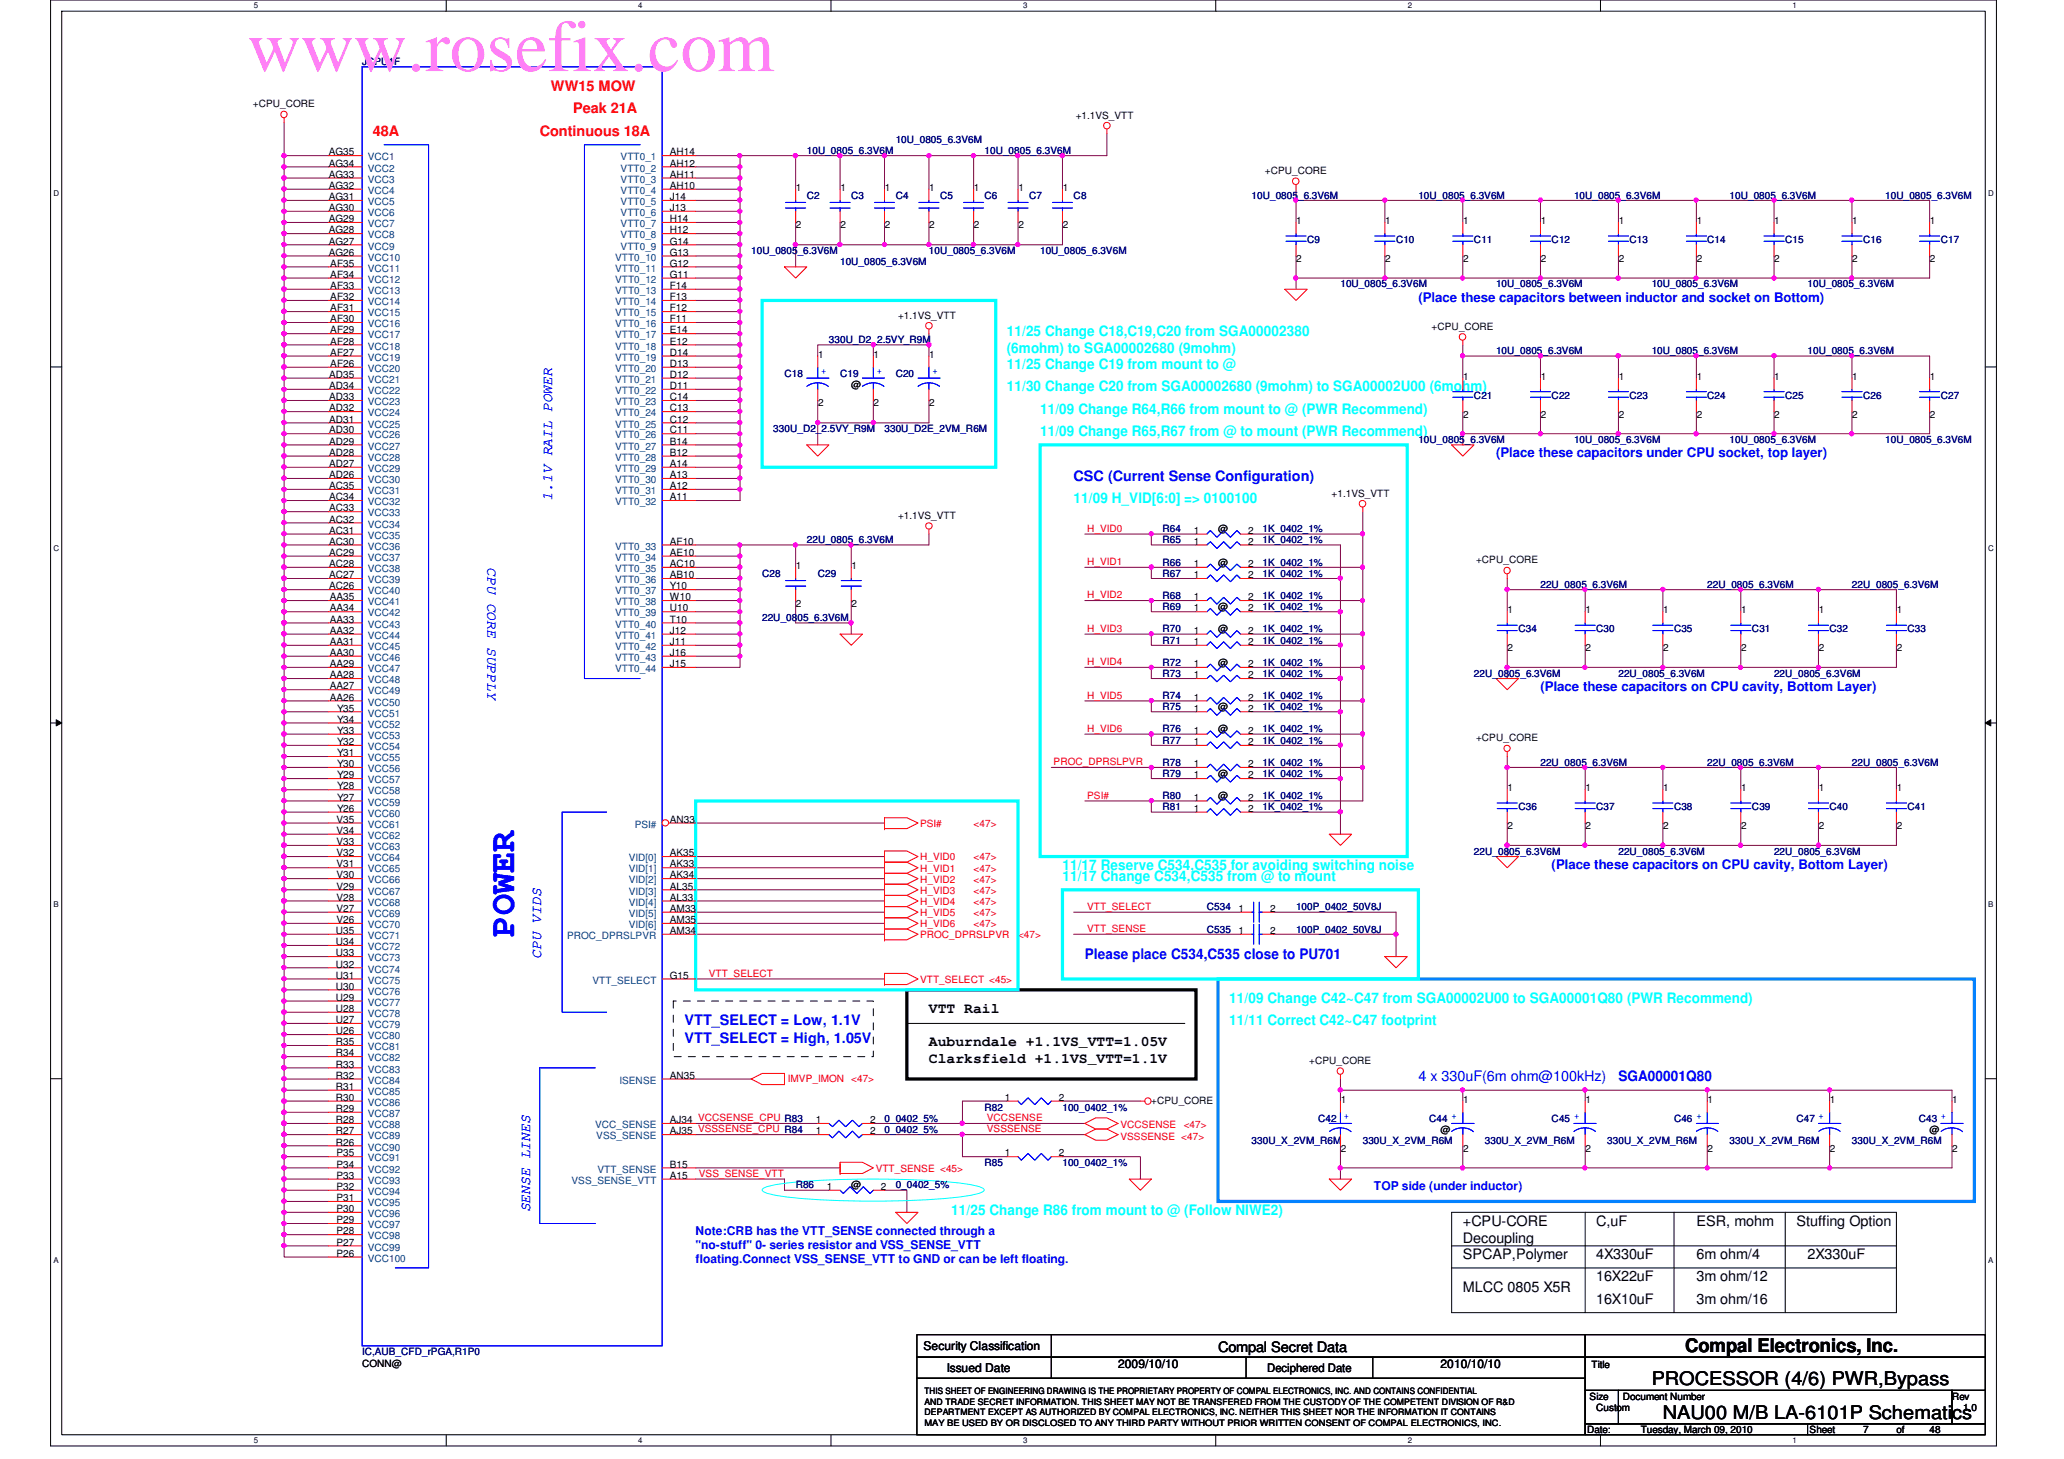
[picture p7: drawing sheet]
<svg xmlns="http://www.w3.org/2000/svg" width="297mm" height="210mm" viewBox="0 0 297 210" stroke-linecap="round" stroke-linejoin="round" font-family="sans-serif">
<defs><g id="words">
<text font-size="10.6" fill="#ff80ff" x="35.6" y="10.2">www.rosefix.com</text>
<text font-size="5.1" fill="#00f" x="74" y="134.7" transform="rotate(-90 74 134.7)">POWER</text>
<g font-size="2.7">
<text x="242.5" y="194.6">Compal Electronics, Inc.</text>
<text x="237.7" y="199.3">PROCESSOR (4/6) PWR,Bypass</text>
<text x="239.3" y="204.1">NAU00 M/B LA-6101P Schematics</text>
</g>
<g font-size="2.1" fill="#f00">
<text x="79.3" y="13.1">WW15 MOW</text>
<text x="82.5" y="16.3">Peak 21A</text>
<text x="53.7" y="19.5">48A</text>
<text x="77.7" y="19.5">Continuous 18A</text>
</g>
<g font-size="2.1" fill="#0ff">
<text x="144.9" y="48.3">11/25 Change C18,C19,C20 from SGA00002380</text>
<text x="144.9" y="50.8">(6mohm) to SGA00002680 (9mohm)</text>
<text x="144.9" y="53.1">11/25 Change C19 from mount to @</text>
<text x="144.9" y="56.3">11/30 Change C20 from SGA00002680 (9mohm) to SGA00002U00 (6mohm)</text>
<text x="149.7" y="59.5">11/09 Change R64,R66 from mount to @ (PWR Recommend)</text>
<text x="149.7" y="62.7">11/09 Change R65,R67 from @ to mount (PWR Recommend)</text>
<text x="154.5" y="72.3">11/09 H_VID[6:0] =&gt; 0100100</text>
<text x="152.9" y="125.1">11/17 Reserve C534,C535 for avoiding switching noise</text>
<text x="152.9" y="126.7">11/17 Change C534,C535 from @ to mount</text>
<text x="176.9" y="147.5">11/11 Correct C42~C47 footprint</text>
<text x="176.9" y="144.3">11/09 Change C42~C47 from SGA00002U00 to SGA00001Q80 (PWR Recommend)</text>
<text x="136.9" y="174.8">11/25 Change R86 from mount to @ (Follow NIWE2)</text>
</g>
<g font-size="2.1" fill="#00f">
<text x="154.5" y="69.1">CSC (Current Sense Configuration)</text>
<text x="79.5" y="72" transform="rotate(-90 79.5 72)">1.1V RAIL POWER</text>
<text x="70.1" y="81.6" transform="rotate(90 70.1 81.6)">CPU CORE SUPPLY</text>
<text x="77.9" y="138" transform="rotate(-90 77.9 138)">CPU VIDS</text>
<text x="156.1" y="137.9">Please place C534,C535 close to PU701</text>
<text x="98.5" y="147.5">VTT_SELECT = Low, 1.1V</text>
<text x="98.5" y="150">VTT_SELECT = High, 1.05V</text>
<text x="204.1" y="155.5">4 x 330uF(6m ohm@100kHz)</text>
<text x="232.9" y="155.5">SGA00001Q80</text>
<text x="76.3" y="174.4" transform="rotate(-90 76.3 174.4)">SENSE LINES</text>
</g>
<g font-size="2.1">
<text x="133.7" y="145.7">VTT Rail</text>
<text x="133.7" y="150.5">Auburndale +1.1VS_VTT=1.05V</text>
<text x="133.7" y="152.9">Clarksfield +1.1VS_VTT=1.1V</text>
<text x="210.5" y="176.3">+CPU-CORE</text>
<text x="210.5" y="178.8">Decoupling</text>
<text x="229.7" y="176.3">C,uF</text>
<text x="244.1" y="176.3">ESR, mohm</text>
<text x="258.5" y="176.3">Stuffing Option</text>
<text x="210.5" y="185.9">MLCC 0805 X5R</text>
<text x="210.5" y="181.1">SPCAP,Polymer</text>
<text x="229.7" y="181.1">4X330uF</text>
<text x="229.7" y="184.3">16X22uF</text>
<text x="244.1" y="184.3">3m ohm/12</text>
<text x="244.1" y="181.1">6m ohm/4</text>
<text x="260.1" y="181.1">2X330uF</text>
<text x="229.7" y="187.5">16X10uF</text>
<text x="244.1" y="187.5">3m ohm/16</text>
<text x="175.3" y="194.4">Compal Secret Data</text>
</g>
<g font-size="1.9" fill="#00f">
<text x="204.1" y="43.4">(Place these capacitors between inductor and socket on Bottom)</text>
<text x="215.3" y="65.8">(Place these capacitors under CPU socket, top layer)</text>
<text x="221.7" y="99.4">(Place these capacitors on CPU cavity, Bottom Layer)</text>
<text x="223.3" y="125">(Place these capacitors on CPU cavity, Bottom Layer)</text>
</g>
<g font-size="1.7" fill="#00f">
<text x="197.7" y="171.2">TOP side (under inductor)</text>
<text x="100.1" y="177.6">Note:CRB has the VTT_SENSE connected through a</text>
<text x="100.1" y="179.7">&quot;no-stuff&quot; 0- series resistor and VSS_SENSE_VTT</text>
<text x="100.1" y="181.7">floating.Connect VSS_SENSE_VTT to GND or can be left floating.</text>
</g>
<g font-size="1.7">
<text x="132.9" y="194.3">Security Classification</text>
<text x="136.3" y="197.3">Issued Date</text>
<text x="160.9" y="196.9">2009/10/10</text>
<text x="182.4" y="197.4">Deciphered Date</text>
<text x="207.3" y="196.9">2010/10/10</text>
</g>
<g font-size="1.4" fill="#000080">
<text x="52.1" y="9.4">JCPU1F</text>
<text x="116.1" y="22.2">10U_0805_6.3V6M</text>
<text x="128.9" y="20.6">10U_0805_6.3V6M</text>
<text x="141.7" y="22.2">10U_0805_6.3V6M</text>
<text x="116.1" y="28.6">C2</text>
<text x="122.5" y="28.6">C3</text>
<text x="128.9" y="28.6">C4</text>
<text x="135.3" y="28.6">C5</text>
<text x="141.7" y="28.6">C6</text>
<text x="148.1" y="28.6">C7</text>
<text x="154.5" y="28.6">C8</text>
<text x="180.1" y="28.6">10U_0805_6.3V6M</text>
<text x="204.1" y="28.6">10U_0805_6.3V6M</text>
<text x="226.5" y="28.6">10U_0805_6.3V6M</text>
<text x="248.9" y="28.6">10U_0805_6.3V6M</text>
<text x="271.3" y="28.6">10U_0805_6.3V6M</text>
<text x="188.1" y="35">C9</text>
<text x="200.9" y="35">C10</text>
<text x="212.1" y="35">C11</text>
<text x="223.3" y="35">C12</text>
<text x="234.5" y="35">C13</text>
<text x="245.7" y="35">C14</text>
<text x="256.9" y="35">C15</text>
<text x="268.1" y="35">C16</text>
<text x="279.3" y="35">C17</text>
<text x="108.1" y="36.6">10U_0805_6.3V6M</text>
<text x="120.9" y="38.2">10U_0805_6.3V6M</text>
<text x="133.7" y="36.6">10U_0805_6.3V6M</text>
<text x="149.7" y="36.6">10U_0805_6.3V6M</text>
<text x="192.9" y="41.4">10U_0805_6.3V6M</text>
<text x="215.3" y="41.4">10U_0805_6.3V6M</text>
<text x="237.7" y="41.4">10U_0805_6.3V6M</text>
<text x="260.1" y="41.4">10U_0805_6.3V6M</text>
<text x="119.3" y="49.4">330U_D2_2.5VY_R9M</text>
<text x="215.3" y="51">10U_0805_6.3V6M</text>
<text x="237.7" y="51">10U_0805_6.3V6M</text>
<text x="260.1" y="51">10U_0805_6.3V6M</text>
<text x="112.9" y="54.2">C18</text>
<text x="120.9" y="54.2">C19</text>
<text x="128.9" y="54.2">C20</text>
<text x="212.1" y="57.4">C21</text>
<text x="223.3" y="57.4">C22</text>
<text x="234.5" y="57.4">C23</text>
<text x="245.7" y="57.4">C24</text>
<text x="256.9" y="57.4">C25</text>
<text x="268.1" y="57.4">C26</text>
<text x="279.3" y="57.4">C27</text>
<text x="111.3" y="62.2">330U_D2_2.5VY_R9M</text>
<text x="127.3" y="62.2">330U_D2E_2VM_R6M</text>
<text x="204.1" y="63.8">10U_0805_6.3V6M</text>
<text x="226.5" y="63.8">10U_0805_6.3V6M</text>
<text x="248.9" y="63.8">10U_0805_6.3V6M</text>
<text x="271.3" y="63.8">10U_0805_6.3V6M</text>
<text x="167.3" y="76.6">R64</text>
<text x="181.7" y="76.6">1K_0402_1%</text>
<text x="109.7" y="83">C28</text>
<text x="116.1" y="78.2">22U_0805_6.3V6M</text>
<text x="117.7" y="83">C29</text>
<text x="167.3" y="83">R67</text>
<text x="167.3" y="78.2">R65</text>
<text x="167.3" y="81.4">R66</text>
<text x="181.7" y="83">1K_0402_1%</text>
<text x="181.7" y="78.2">1K_0402_1%</text>
<text x="181.7" y="81.4">1K_0402_1%</text>
<text x="109.7" y="89.4">22U_0805_6.3V6M</text>
<text x="167.3" y="87.8">R69</text>
<text x="167.3" y="86.2">R68</text>
<text x="181.7" y="87.8">1K_0402_1%</text>
<text x="181.7" y="86.2">1K_0402_1%</text>
<text x="221.7" y="84.6">22U_0805_6.3V6M</text>
<text x="245.7" y="84.6">22U_0805_6.3V6M</text>
<text x="266.5" y="84.6">22U_0805_6.3V6M</text>
<text x="167.3" y="95.8">R72</text>
<text x="167.3" y="92.6">R71</text>
<text x="167.3" y="91">R70</text>
<text x="181.7" y="95.8">1K_0402_1%</text>
<text x="181.7" y="92.6">1K_0402_1%</text>
<text x="181.7" y="91">1K_0402_1%</text>
<text x="218.5" y="91">C34</text>
<text x="229.7" y="91">C30</text>
<text x="240.9" y="91">C35</text>
<text x="252.1" y="91">C31</text>
<text x="263.3" y="91">C32</text>
<text x="274.5" y="91">C33</text>
<text x="167.3" y="100.6">R74</text>
<text x="167.3" y="97.4">R73</text>
<text x="181.7" y="100.6">1K_0402_1%</text>
<text x="181.7" y="97.4">1K_0402_1%</text>
<text x="212.1" y="97.4">22U_0805_6.3V6M</text>
<text x="232.9" y="97.4">22U_0805_6.3V6M</text>
<text x="255.3" y="97.4">22U_0805_6.3V6M</text>
<text x="167.3" y="102.2">R75</text>
<text x="167.3" y="105.4">R76</text>
<text x="167.3" y="107">R77</text>
<text x="181.7" y="102.2">1K_0402_1%</text>
<text x="181.7" y="105.4">1K_0402_1%</text>
<text x="181.7" y="107">1K_0402_1%</text>
<text x="167.3" y="111.8">R79</text>
<text x="167.3" y="110.2">R78</text>
<text x="181.7" y="111.8">1K_0402_1%</text>
<text x="181.7" y="110.2">1K_0402_1%</text>
<text x="221.7" y="110.2">22U_0805_6.3V6M</text>
<text x="245.7" y="110.2">22U_0805_6.3V6M</text>
<text x="266.5" y="110.2">22U_0805_6.3V6M</text>
<text x="167.3" y="116.6">R81</text>
<text x="167.3" y="115">R80</text>
<text x="181.7" y="116.6">1K_0402_1%</text>
<text x="181.7" y="115">1K_0402_1%</text>
<text x="218.5" y="116.6">C36</text>
<text x="229.7" y="116.6">C37</text>
<text x="240.9" y="116.6">C38</text>
<text x="252.1" y="116.6">C39</text>
<text x="263.3" y="116.6">C40</text>
<text x="274.5" y="116.6">C41</text>
<text x="212.1" y="123">22U_0805_6.3V6M</text>
<text x="232.9" y="123">22U_0805_6.3V6M</text>
<text x="255.3" y="123">22U_0805_6.3V6M</text>
<text x="173.7" y="131">C534</text>
<text x="186.5" y="131">100P_0402_50V8J</text>
<text x="173.7" y="134.2">C535</text>
<text x="186.5" y="134.2">100P_0402_50V8J</text>
<text x="127.3" y="161.4">0_0402_5%</text>
<text x="141.7" y="159.8">R82</text>
<text x="152.9" y="159.8">100_0402_1%</text>
<text x="189.7" y="161.4">C42</text>
<text x="205.7" y="161.4">C44 +</text>
<text x="223.3" y="161.4">C45 +</text>
<text x="240.9" y="161.4">C46 +</text>
<text x="258.5" y="161.4">C47 +</text>
<text x="276.1" y="161.4">C43 +</text>
<text x="127.3" y="163">0_0402_5%</text>
<text x="141.7" y="167.8">R85</text>
<text x="152.9" y="167.8">100_0402_1%</text>
<text x="180.1" y="164.6">330U_X_2VM_R6M</text>
<text x="196.1" y="164.6">330U_X_2VM_R6M</text>
<text x="213.7" y="164.6">330U_X_2VM_R6M</text>
<text x="231.3" y="164.6">330U_X_2VM_R6M</text>
<text x="248.9" y="164.6">330U_X_2VM_R6M</text>
<text x="266.5" y="164.6">330U_X_2VM_R6M</text>
<text x="114.5" y="171">R86</text>
<text x="128.9" y="171">0_0402_5%</text>
<text x="52.1" y="195">IC,AUB_CFD_rPGA,R1P0</text>
</g>
<g font-size="1.4">
<text x="36.4" y="15.5">+CPU_CORE</text>
<text x="154.8" y="17.1">+1.1VS_VTT</text>
<text x="47.3" y="22.4">AG35</text>
<text x="47.3" y="24">AG34</text>
<text x="96.4" y="22.4">AH14</text>
<text x="96.4" y="24">AH12</text>
<text x="47.3" y="25.6">AG33</text>
<text x="47.3" y="27.2">AG32</text>
<text x="47.3" y="28.8">AG31</text>
<text x="96.4" y="25.6">AH11</text>
<text x="96.4" y="27.2">AH10</text>
<text x="96.4" y="28.8">J14</text>
<text x="114.6" y="27.4">1</text>
<text x="120.9" y="27.4">1</text>
<text x="127.3" y="27.4">1</text>
<text x="133.7" y="27.4">1</text>
<text x="140.2" y="27.4">1</text>
<text x="146.6" y="27.4">1</text>
<text x="152.9" y="27.4">1</text>
<text x="182" y="25.1">+CPU_CORE</text>
<text x="47.3" y="30.4">AG30</text>
<text x="47.3" y="32">AG29</text>
<text x="47.3" y="33.6">AG28</text>
<text x="47.3" y="35.2">AG27</text>
<text x="96.4" y="30.4">J13</text>
<text x="96.4" y="32">H14</text>
<text x="96.4" y="33.6">H12</text>
<text x="96.4" y="35.2">G14</text>
<text x="114.6" y="32.9">2</text>
<text x="120.9" y="32.9">2</text>
<text x="127.3" y="32.9">2</text>
<text x="133.7" y="32.9">2</text>
<text x="140.2" y="32.9">2</text>
<text x="146.6" y="32.9">2</text>
<text x="152.9" y="32.9">2</text>
<text x="186.6" y="32.2">1</text>
<text x="199.3" y="32.2">1</text>
<text x="210.6" y="32.2">1</text>
<text x="221.7" y="32.2">1</text>
<text x="233" y="32.2">1</text>
<text x="244.2" y="32.2">1</text>
<text x="255.4" y="32.2">1</text>
<text x="266.6" y="32.2">1</text>
<text x="277.7" y="32.2">1</text>
<text x="47.3" y="36.8">AG26</text>
<text x="47.5" y="38.4">AF35</text>
<text x="47.5" y="40">AF34</text>
<text x="47.5" y="41.6">AF33</text>
<text x="96.4" y="36.8">G13</text>
<text x="96.4" y="38.4">G12</text>
<text x="96.4" y="40">G11</text>
<text x="96.4" y="41.6">F14</text>
<text x="186.6" y="37.7">2</text>
<text x="199.3" y="37.7">2</text>
<text x="210.6" y="37.7">2</text>
<text x="221.7" y="37.7">2</text>
<text x="233" y="37.7">2</text>
<text x="244.2" y="37.7">2</text>
<text x="255.4" y="37.7">2</text>
<text x="266.6" y="37.7">2</text>
<text x="277.7" y="37.7">2</text>
<text x="47.5" y="43.2">AF32</text>
<text x="47.5" y="44.8">AF31</text>
<text x="47.5" y="46.4">AF30</text>
<text x="47.5" y="48">AF29</text>
<text x="96.4" y="43.2">F13</text>
<text x="96.4" y="44.8">F12</text>
<text x="96.4" y="46.4">F11</text>
<text x="96.4" y="48">E14</text>
<text x="129.2" y="45.8">+1.1VS_VTT</text>
<text x="206" y="47.5">+CPU_CORE</text>
<text x="47.5" y="49.6">AF28</text>
<text x="47.5" y="51.2">AF27</text>
<text x="47.5" y="52.8">AF26</text>
<text x="96.4" y="49.6">E12</text>
<text x="96.4" y="51.2">D14</text>
<text x="96.4" y="52.8">D13</text>
<text x="117.7" y="51.4">1</text>
<text x="125.7" y="51.4">1</text>
<text x="133.7" y="51.4">1</text>
<text x="47.4" y="54.4">AD35</text>
<text x="47.4" y="56">AD34</text>
<text x="47.4" y="57.6">AD33</text>
<text x="47.4" y="59.2">AD32</text>
<text x="96.4" y="54.4">D12</text>
<text x="96.4" y="56">D11</text>
<text x="96.4" y="57.6">C14</text>
<text x="96.4" y="59.2">C13</text>
<text x="117.7" y="58.5">2</text>
<text x="122.5" y="55.8">@</text>
<text x="125.7" y="58.5">2</text>
<text x="133.7" y="58.5">2</text>
<text x="210.6" y="54.6">1</text>
<text x="221.7" y="54.6">1</text>
<text x="233" y="54.6">1</text>
<text x="244.2" y="54.6">1</text>
<text x="255.4" y="54.6">1</text>
<text x="266.6" y="54.6">1</text>
<text x="277.7" y="54.6">1</text>
<text x="47.4" y="60.8">AD31</text>
<text x="47.4" y="62.4">AD30</text>
<text x="47.4" y="64">AD29</text>
<text x="47.4" y="65.6">AD28</text>
<text x="96.4" y="60.8">C12</text>
<text x="96.4" y="62.4">C11</text>
<text x="96.4" y="64">B14</text>
<text x="96.4" y="65.6">B12</text>
<text x="210.6" y="60.1">2</text>
<text x="221.7" y="60.1">2</text>
<text x="233" y="60.1">2</text>
<text x="244.2" y="60.1">2</text>
<text x="255.4" y="60.1">2</text>
<text x="266.6" y="60.1">2</text>
<text x="277.7" y="60.1">2</text>
<text x="47.4" y="67.2">AD27</text>
<text x="47.4" y="68.8">AD26</text>
<text x="47.4" y="70.4">AC35</text>
<text x="47.4" y="72">AC34</text>
<text x="96.4" y="67.2">A14</text>
<text x="96.4" y="68.8">A13</text>
<text x="96.4" y="70.4">A12</text>
<text x="96.4" y="72">A11</text>
<text x="191.6" y="71.5">+1.1VS_VTT</text>
<text x="47.4" y="73.6">AC33</text>
<text x="47.4" y="75.2">AC32</text>
<text x="47.4" y="76.8">AC31</text>
<text x="129.2" y="74.6">+1.1VS_VTT</text>
<text x="171.8" y="76.8">1</text>
<text x="175.3" y="76.6">@</text>
<text x="179.6" y="76.8">2</text>
<text x="47.4" y="78.4">AC30</text>
<text x="47.4" y="80">AC29</text>
<text x="47.4" y="81.6">AC28</text>
<text x="47.4" y="83.2">AC27</text>
<text x="96.4" y="78.4">AF10</text>
<text x="96.4" y="80">AE10</text>
<text x="96.4" y="81.6">AC10</text>
<text x="96.4" y="83.2">AB10</text>
<text x="114.6" y="81.8">1</text>
<text x="122.6" y="81.8">1</text>
<text x="171.8" y="83.2">1</text>
<text x="171.8" y="78.4">1</text>
<text x="171.8" y="81.6">1</text>
<text x="175.3" y="81.4">@</text>
<text x="179.6" y="83.2">2</text>
<text x="179.6" y="78.4">2</text>
<text x="179.6" y="81.6">2</text>
<text x="212.4" y="81.1">+CPU_CORE</text>
<text x="47.4" y="84.8">AC26</text>
<text x="47.5" y="86.4">AA35</text>
<text x="47.5" y="88">AA34</text>
<text x="47.5" y="89.6">AA33</text>
<text x="96.4" y="84.8">Y10</text>
<text x="96.4" y="86.4">W10</text>
<text x="96.4" y="88">U10</text>
<text x="96.4" y="89.6">T10</text>
<text x="114.6" y="87.3">2</text>
<text x="122.6" y="87.3">2</text>
<text x="171.8" y="88">1</text>
<text x="171.8" y="86.4">1</text>
<text x="175.3" y="87.8">@</text>
<text x="179.6" y="88">2</text>
<text x="179.6" y="86.4">2</text>
<text x="217" y="88.2">1</text>
<text x="228.2" y="88.2">1</text>
<text x="239.3" y="88.2">1</text>
<text x="250.6" y="88.2">1</text>
<text x="261.7" y="88.2">1</text>
<text x="273" y="88.2">1</text>
<text x="47.5" y="91.2">AA32</text>
<text x="47.5" y="92.8">AA31</text>
<text x="47.5" y="94.4">AA30</text>
<text x="47.5" y="96">AA29</text>
<text x="96.4" y="91.2">J12</text>
<text x="96.4" y="92.8">J11</text>
<text x="96.4" y="94.4">J16</text>
<text x="96.4" y="96">J15</text>
<text x="171.8" y="96">1</text>
<text x="171.8" y="92.8">1</text>
<text x="171.8" y="91.2">1</text>
<text x="175.3" y="95.8">@</text>
<text x="175.3" y="91">@</text>
<text x="179.6" y="96">2</text>
<text x="179.6" y="92.8">2</text>
<text x="179.6" y="91.2">2</text>
<text x="217" y="93.7">2</text>
<text x="228.2" y="93.7">2</text>
<text x="239.3" y="93.7">2</text>
<text x="250.6" y="93.7">2</text>
<text x="261.7" y="93.7">2</text>
<text x="273" y="93.7">2</text>
<text x="47.5" y="97.6">AA28</text>
<text x="47.5" y="99.2">AA27</text>
<text x="47.5" y="100.8">AA26</text>
<text x="171.8" y="100.8">1</text>
<text x="171.8" y="97.6">1</text>
<text x="179.6" y="100.8">2</text>
<text x="179.6" y="97.6">2</text>
<text x="48.5" y="102.4">Y35</text>
<text x="48.5" y="104">Y34</text>
<text x="48.5" y="105.6">Y33</text>
<text x="48.5" y="107.2">Y32</text>
<text x="171.8" y="102.4">1</text>
<text x="171.8" y="105.6">1</text>
<text x="171.8" y="107.2">1</text>
<text x="175.3" y="102.2">@</text>
<text x="175.3" y="105.4">@</text>
<text x="179.6" y="102.4">2</text>
<text x="179.6" y="105.6">2</text>
<text x="179.6" y="107.2">2</text>
<text x="212.4" y="106.6">+CPU_CORE</text>
<text x="48.5" y="108.8">Y31</text>
<text x="48.5" y="110.4">Y30</text>
<text x="48.5" y="112">Y29</text>
<text x="48.5" y="113.6">Y28</text>
<text x="171.8" y="112">1</text>
<text x="171.8" y="110.4">1</text>
<text x="175.3" y="111.8">@</text>
<text x="179.6" y="112">2</text>
<text x="179.6" y="110.4">2</text>
<text x="217" y="113.8">1</text>
<text x="228.2" y="113.8">1</text>
<text x="239.3" y="113.8">1</text>
<text x="250.6" y="113.8">1</text>
<text x="261.7" y="113.8">1</text>
<text x="273" y="113.8">1</text>
<text x="48.4" y="118.4">V35</text>
<text x="48.4" y="120">V34</text>
<text x="48.5" y="115.2">Y27</text>
<text x="48.5" y="116.8">Y26</text>
<text x="96.4" y="118.4">AN33</text>
<text x="171.8" y="116.8">1</text>
<text x="171.8" y="115.2">1</text>
<text x="175.3" y="115">@</text>
<text x="179.6" y="116.8">2</text>
<text x="179.6" y="115.2">2</text>
<text x="217" y="119.3">2</text>
<text x="228.2" y="119.3">2</text>
<text x="239.3" y="119.3">2</text>
<text x="250.6" y="119.3">2</text>
<text x="261.7" y="119.3">2</text>
<text x="273" y="119.3">2</text>
<text x="48.4" y="121.6">V33</text>
<text x="48.4" y="123.2">V32</text>
<text x="48.4" y="124.8">V31</text>
<text x="96.4" y="123.2">AK35</text>
<text x="96.4" y="124.8">AK33</text>
<text x="48.4" y="126.4">V30</text>
<text x="48.4" y="128">V29</text>
<text x="48.4" y="129.6">V28</text>
<text x="48.4" y="131.2">V27</text>
<text x="96.4" y="126.4">AK34</text>
<text x="96.4" y="128">AL35</text>
<text x="96.4" y="129.6">AL33</text>
<text x="96.4" y="131.2">AM33</text>
<text x="178.2" y="131.2">1</text>
<text x="182.8" y="131.2">2</text>
<text x="48.3" y="134.4">U35</text>
<text x="48.3" y="136">U34</text>
<text x="48.3" y="137.6">U33</text>
<text x="48.4" y="132.8">V26</text>
<text x="96.4" y="134.4">AM34</text>
<text x="96.4" y="132.8">AM35</text>
<text x="178.2" y="134.4">1</text>
<text x="182.8" y="134.4">2</text>
<text x="48.3" y="139.2">U32</text>
<text x="48.3" y="140.8">U31</text>
<text x="48.3" y="142.4">U30</text>
<text x="48.3" y="144">U29</text>
<text x="96.4" y="140.8">G15</text>
<text x="48.3" y="145.6">U28</text>
<text x="48.3" y="147.2">U27</text>
<text x="48.3" y="148.8">U26</text>
<text x="48.3" y="150.4">R35</text>
<text x="48.3" y="152">R34</text>
<text x="48.3" y="153.6">R33</text>
<text x="48.3" y="155.2">R32</text>
<text x="96.4" y="155.2">AN35</text>
<text x="188.4" y="153.1">+CPU_CORE</text>
<text x="48.3" y="156.8">R31</text>
<text x="48.3" y="158.4">R30</text>
<text x="48.3" y="160">R29</text>
<text x="48.3" y="161.6">R28</text>
<text x="96.4" y="161.6">AJ34 VCCSENSE_CPU R83</text>
<text x="117.4" y="161.6">1</text>
<text x="125.2" y="161.6">2</text>
<text x="144.6" y="158.4">1</text>
<text x="152.4" y="158.4">2</text>
<text x="165.7" y="158.8">+CPU_CORE</text>
<text x="193" y="158.6">1</text>
<text x="210.6" y="158.6">1</text>
<text x="228.2" y="158.6">1</text>
<text x="245.7" y="158.6">1</text>
<text x="263.4" y="158.6">1</text>
<text x="281" y="158.6">1</text>
<text x="48.3" y="163.2">R27</text>
<text x="48.3" y="164.8">R26</text>
<text x="48.4" y="166.4">P35</text>
<text x="48.4" y="168">P34</text>
<text x="96.4" y="168">B15</text>
<text x="96.4" y="163.2">AJ35 VSSSENSE_CPU R84</text>
<text x="117.4" y="163.2">1</text>
<text x="125.2" y="163.2">2</text>
<text x="144.6" y="166.4">1</text>
<text x="152.4" y="166.4">2</text>
<text x="193" y="165.7">2</text>
<text x="207.3" y="163">@</text>
<text x="210.6" y="165.7">2</text>
<text x="228.2" y="165.7">2</text>
<text x="245.7" y="165.7">2</text>
<text x="263.4" y="165.7">2</text>
<text x="277.7" y="163">@</text>
<text x="281" y="165.7">2</text>
<text x="48.4" y="169.6">P33</text>
<text x="48.4" y="171.2">P32</text>
<text x="48.4" y="172.8">P31</text>
<text x="96.4" y="169.6">A15</text>
<text x="119" y="171.2">1</text>
<text x="122.5" y="171">@</text>
<text x="126.8" y="171.2">2</text>
<text x="48.4" y="174.4">P30</text>
<text x="48.4" y="176">P29</text>
<text x="48.4" y="177.6">P28</text>
<text x="48.4" y="179.2">P27</text>
<text x="48.4" y="180.8">P26</text>
<text x="52.1" y="196.6">CONN@</text>
<text x="229.1" y="196.8">Title</text>
<text x="228.8" y="201.4">Size</text>
<text x="229.7" y="203">Custom</text>
<text x="233.6" y="201.4">Document Number</text>
<text x="280.9" y="201.4">Rev</text>
<text x="282.5" y="203">1.0</text>
<text x="228.4" y="206.2">Date:</text>
<text x="236.1" y="206.2">Tuesday, March 09, 2010</text>
<text x="260.4" y="206.2">Sheet</text>
<text x="268.1" y="206.2">7</text>
<text x="272.9" y="206.2">of</text>
<text x="277.7" y="206.2">48</text>
</g>
<g font-size="1.4" fill="#004080">
<text x="52.9" y="23.1">VCC1</text>
<text x="89.3" y="23.1">VTT0_1</text>
<text x="52.9" y="24.7">VCC2</text>
<text x="52.9" y="26.3">VCC3</text>
<text x="52.9" y="27.9">VCC4</text>
<text x="52.9" y="29.5">VCC5</text>
<text x="89.3" y="24.7">VTT0_2</text>
<text x="89.3" y="26.3">VTT0_3</text>
<text x="89.3" y="27.9">VTT0_4</text>
<text x="89.3" y="29.5">VTT0_5</text>
<text x="52.9" y="31.1">VCC6</text>
<text x="52.9" y="32.7">VCC7</text>
<text x="52.9" y="34.3">VCC8</text>
<text x="52.9" y="35.9">VCC9</text>
<text x="89.3" y="31.1">VTT0_6</text>
<text x="89.3" y="32.7">VTT0_7</text>
<text x="89.3" y="34.3">VTT0_8</text>
<text x="89.3" y="35.9">VTT0_9</text>
<text x="52.9" y="37.5">VCC10</text>
<text x="52.9" y="39.1">VCC11</text>
<text x="52.9" y="40.7">VCC12</text>
<text x="88.5" y="37.5">VTT0_10</text>
<text x="88.5" y="39.1">VTT0_11</text>
<text x="88.5" y="40.7">VTT0_12</text>
<text x="52.9" y="42.3">VCC13</text>
<text x="52.9" y="43.9">VCC14</text>
<text x="52.9" y="45.5">VCC15</text>
<text x="52.9" y="47.1">VCC16</text>
<text x="88.5" y="42.3">VTT0_13</text>
<text x="88.5" y="43.9">VTT0_14</text>
<text x="88.5" y="45.5">VTT0_15</text>
<text x="88.5" y="47.1">VTT0_16</text>
<text x="52.9" y="48.7">VCC17</text>
<text x="52.9" y="50.3">VCC18</text>
<text x="52.9" y="51.9">VCC19</text>
<text x="52.9" y="53.5">VCC20</text>
<text x="88.5" y="48.7">VTT0_17</text>
<text x="88.5" y="50.3">VTT0_18</text>
<text x="88.5" y="51.9">VTT0_19</text>
<text x="88.5" y="53.5">VTT0_20</text>
<text x="52.9" y="55.1">VCC21</text>
<text x="52.9" y="56.7">VCC22</text>
<text x="52.9" y="58.3">VCC23</text>
<text x="52.9" y="59.9">VCC24</text>
<text x="88.5" y="55.1">VTT0_21</text>
<text x="88.5" y="56.7">VTT0_22</text>
<text x="88.5" y="58.3">VTT0_23</text>
<text x="88.5" y="59.9">VTT0_24</text>
<text x="52.9" y="61.5">VCC25</text>
<text x="52.9" y="63.1">VCC26</text>
<text x="52.9" y="64.7">VCC27</text>
<text x="88.5" y="61.5">VTT0_25</text>
<text x="88.5" y="63.1">VTT0_26</text>
<text x="88.5" y="64.7">VTT0_27</text>
<text x="52.9" y="66.3">VCC28</text>
<text x="52.9" y="67.9">VCC29</text>
<text x="52.9" y="69.5">VCC30</text>
<text x="52.9" y="71.1">VCC31</text>
<text x="88.5" y="66.3">VTT0_28</text>
<text x="88.5" y="67.9">VTT0_29</text>
<text x="88.5" y="69.5">VTT0_30</text>
<text x="88.5" y="71.1">VTT0_31</text>
<text x="52.9" y="72.7">VCC32</text>
<text x="52.9" y="74.3">VCC33</text>
<text x="52.9" y="75.9">VCC34</text>
<text x="52.9" y="77.5">VCC35</text>
<text x="88.5" y="72.7">VTT0_32</text>
<text x="52.9" y="79.1">VCC36</text>
<text x="52.9" y="80.7">VCC37</text>
<text x="52.9" y="82.3">VCC38</text>
<text x="52.9" y="83.9">VCC39</text>
<text x="88.5" y="79.1">VTT0_33</text>
<text x="88.5" y="80.7">VTT0_34</text>
<text x="88.5" y="82.3">VTT0_35</text>
<text x="88.5" y="83.9">VTT0_36</text>
<text x="52.9" y="85.5">VCC40</text>
<text x="52.9" y="87.1">VCC41</text>
<text x="52.9" y="88.7">VCC42</text>
<text x="88.5" y="85.5">VTT0_37</text>
<text x="88.5" y="87.1">VTT0_38</text>
<text x="88.5" y="88.7">VTT0_39</text>
<text x="52.9" y="90.3">VCC43</text>
<text x="52.9" y="91.9">VCC44</text>
<text x="52.9" y="93.5">VCC45</text>
<text x="52.9" y="95.1">VCC46</text>
<text x="88.5" y="90.3">VTT0_40</text>
<text x="88.5" y="91.9">VTT0_41</text>
<text x="88.5" y="93.5">VTT0_42</text>
<text x="88.5" y="95.1">VTT0_43</text>
<text x="52.9" y="96.7">VCC47</text>
<text x="52.9" y="98.3">VCC48</text>
<text x="52.9" y="99.9">VCC49</text>
<text x="52.9" y="101.5">VCC50</text>
<text x="88.5" y="96.7">VTT0_44</text>
<text x="52.9" y="103.1">VCC51</text>
<text x="52.9" y="104.7">VCC52</text>
<text x="52.9" y="106.3">VCC53</text>
<text x="52.9" y="107.9">VCC54</text>
<text x="52.9" y="109.5">VCC55</text>
<text x="52.9" y="111.1">VCC56</text>
<text x="52.9" y="112.7">VCC57</text>
<text x="52.9" y="114.3">VCC58</text>
<text x="52.9" y="115.9">VCC59</text>
<text x="52.9" y="117.5">VCC60</text>
<text x="52.9" y="119.1">VCC61</text>
<text x="91.4" y="119.1">PSI#</text>
<text x="52.9" y="120.7">VCC62</text>
<text x="52.9" y="122.3">VCC63</text>
<text x="52.9" y="123.9">VCC64</text>
<text x="52.9" y="125.5">VCC65</text>
<text x="90.5" y="123.9">VID[0]</text>
<text x="90.5" y="125.5">VID[1]</text>
<text x="52.9" y="127.1">VCC66</text>
<text x="52.9" y="128.7">VCC67</text>
<text x="52.9" y="130.3">VCC68</text>
<text x="52.9" y="131.9">VCC69</text>
<text x="90.5" y="127.1">VID[2]</text>
<text x="90.5" y="128.7">VID[3]</text>
<text x="90.5" y="130.3">VID[4]</text>
<text x="90.5" y="131.9">VID[5]</text>
<text x="52.9" y="133.5">VCC70</text>
<text x="52.9" y="135.1">VCC71</text>
<text x="52.9" y="136.7">VCC72</text>
<text x="81.6" y="135.1">PROC_DPRSLPVR</text>
<text x="90.5" y="133.5">VID[6]</text>
<text x="52.9" y="138.3">VCC73</text>
<text x="52.9" y="139.9">VCC74</text>
<text x="52.9" y="141.5">VCC75</text>
<text x="52.9" y="143.1">VCC76</text>
<text x="85.3" y="141.5">VTT_SELECT</text>
<text x="52.9" y="144.7">VCC77</text>
<text x="52.9" y="146.3">VCC78</text>
<text x="52.9" y="147.9">VCC79</text>
<text x="52.9" y="149.5">VCC80</text>
<text x="52.9" y="151.1">VCC81</text>
<text x="52.9" y="152.7">VCC82</text>
<text x="52.9" y="154.3">VCC83</text>
<text x="52.9" y="155.9">VCC84</text>
<text x="89.2" y="155.9">ISENSE</text>
<text x="52.9" y="157.5">VCC85</text>
<text x="52.9" y="159.1">VCC86</text>
<text x="52.9" y="160.7">VCC87</text>
<text x="52.9" y="162.3">VCC88</text>
<text x="52.9" y="163.9">VCC89</text>
<text x="52.9" y="165.5">VCC90</text>
<text x="52.9" y="167.1">VCC91</text>
<text x="85.6" y="162.3">VCC_SENSE</text>
<text x="85.8" y="163.9">VSS_SENSE</text>
<text x="52.9" y="168.7">VCC92</text>
<text x="52.9" y="170.3">VCC93</text>
<text x="52.9" y="171.9">VCC94</text>
<text x="52.9" y="173.5">VCC95</text>
<text x="82.3" y="170.3">VSS_SENSE_VTT</text>
<text x="86" y="168.7">VTT_SENSE</text>
<text x="52.9" y="175.1">VCC96</text>
<text x="52.9" y="176.7">VCC97</text>
<text x="52.9" y="178.3">VCC98</text>
<text x="52.9" y="179.9">VCC99</text>
<text x="52.9" y="181.5">VCC100</text>
</g>
<g font-size="1.4" fill="#00f">
<text x="118.2" y="53.8">+</text>
<text x="126.2" y="53.8">+</text>
<text x="134.2" y="53.8">+</text>
<text x="193.4" y="161">+</text>
</g>
<g font-size="1.4" fill="#f00">
<text x="156.5" y="76.5">H_VID0</text>
<text x="156.5" y="81.3">H_VID1</text>
<text x="156.5" y="86.1">H_VID2</text>
<text x="156.5" y="90.9">H_VID3</text>
<text x="156.5" y="95.7">H_VID4</text>
<text x="156.5" y="100.5">H_VID5</text>
<text x="156.5" y="105.3">H_VID6</text>
<text x="151.6" y="110.1">PROC_DPRSLPVR</text>
<text x="132.4" y="119">PSI#</text>
<text x="140.1" y="119">&lt;47&gt;</text>
<text x="156.5" y="114.9">PSI#</text>
<text x="132.4" y="123.8">H_VID0</text>
<text x="132.4" y="125.4">H_VID1</text>
<text x="140.1" y="123.8">&lt;47&gt;</text>
<text x="140.1" y="125.4">&lt;47&gt;</text>
<text x="132.4" y="128.6">H_VID3</text>
<text x="132.4" y="130.2">H_VID4</text>
<text x="132.4" y="131.8">H_VID5</text>
<text x="132.4" y="127">H_VID2</text>
<text x="140.1" y="128.6">&lt;47&gt;</text>
<text x="140.1" y="130.2">&lt;47&gt;</text>
<text x="140.1" y="131.8">&lt;47&gt;</text>
<text x="140.1" y="127">&lt;47&gt;</text>
<text x="156.5" y="130.9">VTT_SELECT</text>
<text x="132.4" y="133.4">H_VID6</text>
<text x="132.4" y="135">PROC_DPRSLPVR</text>
<text x="140.1" y="133.4">&lt;47&gt;</text>
<text x="146.5" y="135">&lt;47&gt;</text>
<text x="156.5" y="134.1">VTT_SENSE</text>
<text x="102" y="140.5">VTT_SELECT</text>
<text x="132.4" y="141.4">VTT_SELECT &lt;45&gt;</text>
<text x="113.4" y="155.6">IMVP_IMON</text>
<text x="122.5" y="155.6">&lt;47&gt;</text>
<text x="142" y="161.3">VCCSENSE</text>
<text x="142" y="162.9">VSSSENSE</text>
<text x="161.2" y="162.3">VCCSENSE</text>
<text x="161.2" y="164">VSSSENSE &lt;47&gt;</text>
<text x="170.3" y="162.3">&lt;47&gt;</text>
<text x="100.6" y="169.3">VSS_SENSE_VTT</text>
<text x="126" y="168.6">VTT_SENSE &lt;45&gt;</text>
</g>
<g font-size="1.3">
<text x="133.1" y="203.6">DEPARTMENT EXCEPT AS AUTHORIZED BY COMPAL ELECTRONICS, INC. NEITHER THIS SHEET NOR THE INFORMATION IT CONTAINS</text>
<text x="133.1" y="200.6">THIS SHEET OF ENGINEERING DRAWING IS THE PROPRIETARY PROPERTY OF COMPAL ELECTRONICS, INC. AND CONTAINS CONFIDENTIAL</text>
<text x="133.1" y="202.1">AND TRADE SECRET INFORMATION. THIS SHEET MAY NOT BE TRANSFERED FROM THE CUSTODY OF THE COMPETENT DIVISION OF R&amp;D</text>
<text x="133.1" y="205.1">MAY BE USED BY OR DISCLOSED TO ANY THIRD PARTY WITHOUT PRIOR WRITTEN CONSENT OF COMPAL ELECTRONICS, INC.</text>
</g>
<g font-size="1.1">
<text x="36.5" y="1.1">5</text>
<text x="91.9" y="1.1">4</text>
<text x="147.2" y="1.1">3</text>
<text x="202.6" y="1.1">2</text>
<text x="258" y="1.1">1</text>
<text x="7.7" y="28.2">D</text>
<text x="286.1" y="28.2">D</text>
<text x="7.7" y="79.3">C</text>
<text x="286.1" y="79.3">C</text>
<text x="7.7" y="130.6">B</text>
<text x="286.1" y="130.6">B</text>
<text x="7.7" y="181.7">A</text>
<text x="286.1" y="181.7">A</text>
<text x="36.5" y="207.6">5</text>
<text x="91.9" y="207.6">4</text>
<text x="147.2" y="207.6">3</text>
<text x="202.6" y="207.6">2</text>
<text x="258" y="207.6">1</text>
</g>
</g></defs>
<path d="M7.3 0h280v208h-280zM8.9 1.6h276.8v204.8h-276.8z" fill="none" stroke="#000" stroke-width=".14"/>
<g fill="#fff">
<path d="M36.5 .2h.6v1.2h-.6z"/>
<path d="M36.5 206.6h.6v1.2h-.6z"/>
</g>
<path d="M64.2 0v1.6M64.2 206.4v1.6" fill="none" stroke="#000" stroke-width=".14"/>
<g fill="#fff">
<path d="M91.9 .2h.6v1.2h-.6z"/>
<path d="M91.9 206.6h.6v1.2h-.6z"/>
</g>
<path d="M119.6 0v1.6M119.6 206.4v1.6" fill="none" stroke="#000" stroke-width=".14"/>
<g fill="#fff">
<path d="M147.2 .2h.6v1.2h-.6z"/>
<path d="M147.2 206.6h.6v1.2h-.6z"/>
</g>
<path d="M175 0v1.6M175 206.4v1.6" fill="none" stroke="#000" stroke-width=".14"/>
<g fill="#fff">
<path d="M202.6 .2h.6v1.2h-.6z"/>
<path d="M202.6 206.6h.6v1.2h-.6z"/>
</g>
<path d="M230.3 0v1.6M230.3 206.4v1.6" fill="none" stroke="#000" stroke-width=".14"/>
<g fill="#fff">
<path d="M258 .2h.6v1.2h-.6z"/>
<path d="M258 206.6h.6v1.2h-.6z"/>
<path d="M7.7 27.2h.8v1.2h-.8z"/>
<path d="M286.1 27.2h.8v1.2h-.8z"/>
<path d="M7.7 78.4h.8v1.1h-.8z"/>
<path d="M286.1 78.4h.8v1.1h-.8z"/>
</g>
<path d="M7.3 52.8h1.6M285.7 52.8h1.6" fill="none" stroke="#000" stroke-width=".14"/>
<g fill="#fff">
<path d="M7.7 129.6h.7v1.2h-.7z"/>
<path d="M286.1 129.6h.7v1.2h-.7z"/>
</g>
<path d="M7.3 104h1.6M8.1 103.5l.8 .5-.8 .4zM285.7 104h1.6M285.7 104l.8-.5v.9z" fill="none" stroke="#000" stroke-width=".14"/>
<path d="M8.1 103.5l.8 .5-.8 .4zM285.7 104l.8-.5v.9z" fill="#000"/>
<g fill="#fff">
<path d="M7.7 180.8h.7v1.1h-.7z"/>
<path d="M286.1 180.8h.7v1.1h-.7z"/>
</g>
<path d="M7.3 155.2h1.6M285.7 155.2h1.6" fill="none" stroke="#000" stroke-width=".14"/>
<path d="M40.9 169.6h6.4M40.9 179.2v1.6h6.4M40.9 171.2h6.4" fill="none" stroke="#800040" stroke-width=".14"/>
<circle cx="40.9" cy="171.2" r=".31" fill="#f0f"/>
<circle cx="40.9" cy="171.2" r=".31" fill="none" stroke="#f0f" stroke-width=".14"/>
<path d="M40.9 169.6v1.6M40.9 172.8h6.4" fill="none" stroke="#800040" stroke-width=".14"/>
<circle cx="40.9" cy="172.8" r=".31" fill="#f0f"/>
<circle cx="40.9" cy="172.8" r=".31" fill="none" stroke="#f0f" stroke-width=".14"/>
<path d="M40.9 171.2v1.6M40.9 174.4h6.4" fill="none" stroke="#800040" stroke-width=".14"/>
<circle cx="40.9" cy="174.4" r=".31" fill="#f0f"/>
<circle cx="40.9" cy="174.4" r=".31" fill="none" stroke="#f0f" stroke-width=".14"/>
<path d="M40.9 172.8v1.6M40.9 176h6.4" fill="none" stroke="#800040" stroke-width=".14"/>
<circle cx="40.9" cy="176" r=".31" fill="#f0f"/>
<circle cx="40.9" cy="176" r=".31" fill="none" stroke="#f0f" stroke-width=".14"/>
<path d="M40.9 174.4v1.6M40.9 177.6h6.4" fill="none" stroke="#800040" stroke-width=".14"/>
<circle cx="40.9" cy="177.6" r=".32" fill="#f0f"/>
<circle cx="40.9" cy="177.6" r=".32" fill="none" stroke="#f0f" stroke-width=".14"/>
<path d="M40.9 176v1.6M40.9 179.2h6.4" fill="none" stroke="#800040" stroke-width=".14"/>
<circle cx="40.9" cy="179.2" r=".31" fill="#f0f"/>
<circle cx="40.9" cy="179.2" r=".31" fill="none" stroke="#f0f" stroke-width=".14"/>
<path d="M40.9 177.6v1.6M40.9 166.4v1.6h6.4" fill="none" stroke="#800040" stroke-width=".14"/>
<circle cx="40.9" cy="168" r=".31" fill="#f0f"/>
<circle cx="40.9" cy="168" r=".31" fill="none" stroke="#f0f" stroke-width=".14"/>
<path d="M40.9 156.8h6.4M40.9 158.4h6.4" fill="none" stroke="#800040" stroke-width=".14"/>
<circle cx="40.9" cy="158.4" r=".31" fill="#f0f"/>
<circle cx="40.9" cy="158.4" r=".31" fill="none" stroke="#f0f" stroke-width=".14"/>
<path d="M40.9 156.8v1.6" fill="none" stroke="#800040" stroke-width=".14"/>
<circle cx="40.9" cy="158.4" r=".31" fill="#f0f"/>
<circle cx="40.9" cy="158.4" r=".31" fill="none" stroke="#f0f" stroke-width=".14"/>
<circle cx="40.9" cy="156.8" r=".31" fill="#f0f"/>
<circle cx="40.9" cy="156.8" r=".31" fill="none" stroke="#f0f" stroke-width=".14"/>
<path d="M40.9 160h6.4" fill="none" stroke="#800040" stroke-width=".14"/>
<circle cx="40.9" cy="160" r=".31" fill="#f0f"/>
<circle cx="40.9" cy="160" r=".31" fill="none" stroke="#f0f" stroke-width=".14"/>
<path d="M40.9 158.4v1.6" fill="none" stroke="#800040" stroke-width=".14"/>
<circle cx="40.9" cy="160" r=".31" fill="#f0f"/>
<circle cx="40.9" cy="160" r=".31" fill="none" stroke="#f0f" stroke-width=".14"/>
<path d="M40.9 161.6h6.4" fill="none" stroke="#800040" stroke-width=".14"/>
<circle cx="40.9" cy="161.6" r=".32" fill="#f0f"/>
<circle cx="40.9" cy="161.6" r=".32" fill="none" stroke="#f0f" stroke-width=".14"/>
<path d="M40.9 160v1.6" fill="none" stroke="#800040" stroke-width=".14"/>
<circle cx="40.9" cy="161.6" r=".32" fill="#f0f"/>
<circle cx="40.9" cy="161.6" r=".32" fill="none" stroke="#f0f" stroke-width=".14"/>
<path d="M40.9 163.2h6.4" fill="none" stroke="#800040" stroke-width=".14"/>
<circle cx="40.9" cy="163.2" r=".31" fill="#f0f"/>
<circle cx="40.9" cy="163.2" r=".31" fill="none" stroke="#f0f" stroke-width=".14"/>
<path d="M40.9 161.6v1.6" fill="none" stroke="#800040" stroke-width=".14"/>
<circle cx="40.9" cy="163.2" r=".31" fill="#f0f"/>
<circle cx="40.9" cy="163.2" r=".31" fill="none" stroke="#f0f" stroke-width=".14"/>
<path d="M40.9 164.8h6.4" fill="none" stroke="#800040" stroke-width=".14"/>
<circle cx="40.9" cy="164.8" r=".31" fill="#f0f"/>
<circle cx="40.9" cy="164.8" r=".31" fill="none" stroke="#f0f" stroke-width=".14"/>
<path d="M40.9 163.2v1.6" fill="none" stroke="#800040" stroke-width=".14"/>
<circle cx="40.9" cy="164.8" r=".31" fill="#f0f"/>
<circle cx="40.9" cy="164.8" r=".31" fill="none" stroke="#f0f" stroke-width=".14"/>
<path d="M40.9 166.4h6.4" fill="none" stroke="#800040" stroke-width=".14"/>
<circle cx="40.9" cy="166.4" r=".31" fill="#f0f"/>
<circle cx="40.9" cy="166.4" r=".31" fill="none" stroke="#f0f" stroke-width=".14"/>
<path d="M40.9 164.8v1.6" fill="none" stroke="#800040" stroke-width=".14"/>
<circle cx="40.9" cy="166.4" r=".31" fill="#f0f"/>
<circle cx="40.9" cy="166.4" r=".31" fill="none" stroke="#f0f" stroke-width=".14"/>
<path d="M40.9 153.6v1.6h6.4M40.9 145.6h6.4" fill="none" stroke="#800040" stroke-width=".14"/>
<circle cx="40.9" cy="145.6" r=".32" fill="#f0f"/>
<circle cx="40.9" cy="145.6" r=".32" fill="none" stroke="#f0f" stroke-width=".14"/>
<path d="M40.9 144v1.6M40.9 147.2h6.4" fill="none" stroke="#800040" stroke-width=".14"/>
<circle cx="40.9" cy="147.2" r=".31" fill="#f0f"/>
<circle cx="40.9" cy="147.2" r=".31" fill="none" stroke="#f0f" stroke-width=".14"/>
<path d="M40.9 148.8h6.4" fill="none" stroke="#800040" stroke-width=".14"/>
<circle cx="40.9" cy="148.8" r=".31" fill="#f0f"/>
<circle cx="40.9" cy="148.8" r=".31" fill="none" stroke="#f0f" stroke-width=".14"/>
<path d="M40.9 147.2v1.6M40.9 150.4h6.4" fill="none" stroke="#800040" stroke-width=".14"/>
<circle cx="40.9" cy="150.4" r=".31" fill="#f0f"/>
<circle cx="40.9" cy="150.4" r=".31" fill="none" stroke="#f0f" stroke-width=".14"/>
<path d="M40.9 148.8v1.6M40.9 152h6.4" fill="none" stroke="#800040" stroke-width=".14"/>
<circle cx="40.9" cy="152" r=".31" fill="#f0f"/>
<circle cx="40.9" cy="152" r=".31" fill="none" stroke="#f0f" stroke-width=".14"/>
<path d="M40.9 150.4v1.6M40.9 153.6h6.4" fill="none" stroke="#800040" stroke-width=".14"/>
<circle cx="40.9" cy="153.6" r=".32" fill="#f0f"/>
<circle cx="40.9" cy="153.6" r=".32" fill="none" stroke="#f0f" stroke-width=".14"/>
<path d="M40.9 152v1.6M40.9 155.2v1.6" fill="none" stroke="#800040" stroke-width=".14"/>
<circle cx="40.9" cy="155.2" r=".31" fill="#f0f"/>
<circle cx="40.9" cy="155.2" r=".31" fill="none" stroke="#f0f" stroke-width=".14"/>
<path d="M40.9 168v1.6" fill="none" stroke="#800040" stroke-width=".14"/>
<circle cx="40.9" cy="169.6" r=".32" fill="#f0f"/>
<circle cx="40.9" cy="169.6" r=".32" fill="none" stroke="#f0f" stroke-width=".14"/>
<path d="M40.9 132.8h6.4M40.9 134.4h6.4" fill="none" stroke="#800040" stroke-width=".14"/>
<circle cx="40.9" cy="134.4" r=".31" fill="#f0f"/>
<circle cx="40.9" cy="134.4" r=".31" fill="none" stroke="#f0f" stroke-width=".14"/>
<path d="M40.9 132.8v1.6M40.9 136h6.4" fill="none" stroke="#800040" stroke-width=".14"/>
<circle cx="40.9" cy="136" r=".31" fill="#f0f"/>
<circle cx="40.9" cy="136" r=".31" fill="none" stroke="#f0f" stroke-width=".14"/>
<path d="M40.9 134.4v1.6M40.9 137.6h6.4" fill="none" stroke="#800040" stroke-width=".14"/>
<circle cx="40.9" cy="137.6" r=".32" fill="#f0f"/>
<circle cx="40.9" cy="137.6" r=".32" fill="none" stroke="#f0f" stroke-width=".14"/>
<path d="M40.9 136v1.6M40.9 139.2h6.4" fill="none" stroke="#800040" stroke-width=".14"/>
<circle cx="40.9" cy="139.2" r=".31" fill="#f0f"/>
<circle cx="40.9" cy="139.2" r=".31" fill="none" stroke="#f0f" stroke-width=".14"/>
<path d="M40.9 137.6v1.6M40.9 140.8h6.4" fill="none" stroke="#800040" stroke-width=".14"/>
<circle cx="40.9" cy="140.8" r=".31" fill="#f0f"/>
<circle cx="40.9" cy="140.8" r=".31" fill="none" stroke="#f0f" stroke-width=".14"/>
<path d="M40.9 139.2v1.6M40.9 142.4h6.4" fill="none" stroke="#800040" stroke-width=".14"/>
<circle cx="40.9" cy="142.4" r=".31" fill="#f0f"/>
<circle cx="40.9" cy="142.4" r=".31" fill="none" stroke="#f0f" stroke-width=".14"/>
<path d="M40.9 129.6v1.6h6.4M40.9 140.8v1.6" fill="none" stroke="#800040" stroke-width=".14"/>
<circle cx="40.9" cy="131.2" r=".31" fill="#f0f"/>
<circle cx="40.9" cy="131.2" r=".31" fill="none" stroke="#f0f" stroke-width=".14"/>
<path d="M40.9 120h6.4M40.9 121.6h6.4" fill="none" stroke="#800040" stroke-width=".14"/>
<circle cx="40.9" cy="121.6" r=".32" fill="#f0f"/>
<circle cx="40.9" cy="121.6" r=".32" fill="none" stroke="#f0f" stroke-width=".14"/>
<path d="M40.9 120v1.6" fill="none" stroke="#800040" stroke-width=".14"/>
<circle cx="40.9" cy="121.6" r=".32" fill="#f0f"/>
<circle cx="40.9" cy="121.6" r=".32" fill="none" stroke="#f0f" stroke-width=".14"/>
<circle cx="40.9" cy="120" r=".31" fill="#f0f"/>
<circle cx="40.9" cy="120" r=".31" fill="none" stroke="#f0f" stroke-width=".14"/>
<path d="M40.9 123.2h6.4" fill="none" stroke="#800040" stroke-width=".14"/>
<circle cx="40.9" cy="123.2" r=".31" fill="#f0f"/>
<circle cx="40.9" cy="123.2" r=".31" fill="none" stroke="#f0f" stroke-width=".14"/>
<path d="M40.9 121.6v1.6" fill="none" stroke="#800040" stroke-width=".14"/>
<circle cx="40.9" cy="123.2" r=".31" fill="#f0f"/>
<circle cx="40.9" cy="123.2" r=".31" fill="none" stroke="#f0f" stroke-width=".14"/>
<path d="M40.9 124.8h6.4" fill="none" stroke="#800040" stroke-width=".14"/>
<circle cx="40.9" cy="124.8" r=".31" fill="#f0f"/>
<circle cx="40.9" cy="124.8" r=".31" fill="none" stroke="#f0f" stroke-width=".14"/>
<path d="M40.9 123.2v1.6" fill="none" stroke="#800040" stroke-width=".14"/>
<circle cx="40.9" cy="124.8" r=".31" fill="#f0f"/>
<circle cx="40.9" cy="124.8" r=".31" fill="none" stroke="#f0f" stroke-width=".14"/>
<path d="M40.9 126.4h6.4" fill="none" stroke="#800040" stroke-width=".14"/>
<circle cx="40.9" cy="126.4" r=".31" fill="#f0f"/>
<circle cx="40.9" cy="126.4" r=".31" fill="none" stroke="#f0f" stroke-width=".14"/>
<path d="M40.9 124.8v1.6" fill="none" stroke="#800040" stroke-width=".14"/>
<circle cx="40.9" cy="126.4" r=".31" fill="#f0f"/>
<circle cx="40.9" cy="126.4" r=".31" fill="none" stroke="#f0f" stroke-width=".14"/>
<path d="M40.9 128h6.4" fill="none" stroke="#800040" stroke-width=".14"/>
<circle cx="40.9" cy="128" r=".31" fill="#f0f"/>
<circle cx="40.9" cy="128" r=".31" fill="none" stroke="#f0f" stroke-width=".14"/>
<path d="M40.9 126.4v1.6" fill="none" stroke="#800040" stroke-width=".14"/>
<circle cx="40.9" cy="128" r=".31" fill="#f0f"/>
<circle cx="40.9" cy="128" r=".31" fill="none" stroke="#f0f" stroke-width=".14"/>
<path d="M40.9 129.6h6.4" fill="none" stroke="#800040" stroke-width=".14"/>
<circle cx="40.9" cy="129.6" r=".32" fill="#f0f"/>
<circle cx="40.9" cy="129.6" r=".32" fill="none" stroke="#f0f" stroke-width=".14"/>
<path d="M40.9 128v1.6" fill="none" stroke="#800040" stroke-width=".14"/>
<circle cx="40.9" cy="129.6" r=".32" fill="#f0f"/>
<circle cx="40.9" cy="129.6" r=".32" fill="none" stroke="#f0f" stroke-width=".14"/>
<path d="M40.9 107.2h6.4M40.9 116.8v1.6h6.4" fill="none" stroke="#800040" stroke-width=".14"/>
<circle cx="40.9" cy="107.2" r=".31" fill="#f0f"/>
<circle cx="40.9" cy="107.2" r=".31" fill="none" stroke="#f0f" stroke-width=".14"/>
<path d="M40.9 108.8h6.4" fill="none" stroke="#800040" stroke-width=".14"/>
<circle cx="40.9" cy="108.8" r=".31" fill="#f0f"/>
<circle cx="40.9" cy="108.8" r=".31" fill="none" stroke="#f0f" stroke-width=".14"/>
<path d="M40.9 107.2v1.6M40.9 110.4h6.4" fill="none" stroke="#800040" stroke-width=".14"/>
<circle cx="40.9" cy="110.4" r=".31" fill="#f0f"/>
<circle cx="40.9" cy="110.4" r=".31" fill="none" stroke="#f0f" stroke-width=".14"/>
<path d="M40.9 108.8v1.6M40.9 112h6.4" fill="none" stroke="#800040" stroke-width=".14"/>
<circle cx="40.9" cy="112" r=".31" fill="#f0f"/>
<circle cx="40.9" cy="112" r=".31" fill="none" stroke="#f0f" stroke-width=".14"/>
<path d="M40.9 110.4v1.6M40.9 113.6h6.4" fill="none" stroke="#800040" stroke-width=".14"/>
<circle cx="40.9" cy="113.6" r=".32" fill="#f0f"/>
<circle cx="40.9" cy="113.6" r=".32" fill="none" stroke="#f0f" stroke-width=".14"/>
<path d="M40.9 112v1.6M40.9 115.2h6.4" fill="none" stroke="#800040" stroke-width=".14"/>
<circle cx="40.9" cy="115.2" r=".31" fill="#f0f"/>
<circle cx="40.9" cy="115.2" r=".31" fill="none" stroke="#f0f" stroke-width=".14"/>
<path d="M40.9 113.6v1.6M40.9 116.8h6.4" fill="none" stroke="#800040" stroke-width=".14"/>
<circle cx="40.9" cy="116.8" r=".31" fill="#f0f"/>
<circle cx="40.9" cy="116.8" r=".31" fill="none" stroke="#f0f" stroke-width=".14"/>
<path d="M40.9 115.2v1.6M40.9 118.4v1.6" fill="none" stroke="#800040" stroke-width=".14"/>
<circle cx="40.9" cy="118.4" r=".31" fill="#f0f"/>
<circle cx="40.9" cy="118.4" r=".31" fill="none" stroke="#f0f" stroke-width=".14"/>
<path d="M40.9 131.2v1.6" fill="none" stroke="#800040" stroke-width=".14"/>
<circle cx="40.9" cy="132.8" r=".31" fill="#f0f"/>
<circle cx="40.9" cy="132.8" r=".31" fill="none" stroke="#f0f" stroke-width=".14"/>
<path d="M40.9 104v1.6h6.4M40.9 145.6v1.6" fill="none" stroke="#800040" stroke-width=".14"/>
<circle cx="40.9" cy="105.6" r=".32" fill="#f0f"/>
<circle cx="40.9" cy="105.6" r=".32" fill="none" stroke="#f0f" stroke-width=".14"/>
<path d="M40.9 94.4h6.4M40.9 96h6.4" fill="none" stroke="#800040" stroke-width=".14"/>
<circle cx="40.9" cy="96" r=".31" fill="#f0f"/>
<circle cx="40.9" cy="96" r=".31" fill="none" stroke="#f0f" stroke-width=".14"/>
<path d="M40.9 94.4v1.6M40.9 97.6h6.4" fill="none" stroke="#800040" stroke-width=".14"/>
<circle cx="40.9" cy="97.6" r=".32" fill="#f0f"/>
<circle cx="40.9" cy="97.6" r=".32" fill="none" stroke="#f0f" stroke-width=".14"/>
<path d="M40.9 96v1.6M40.9 99.2h6.4" fill="none" stroke="#800040" stroke-width=".14"/>
<circle cx="40.9" cy="99.2" r=".31" fill="#f0f"/>
<circle cx="40.9" cy="99.2" r=".31" fill="none" stroke="#f0f" stroke-width=".14"/>
<path d="M40.9 97.6v1.6M40.9 100.8h6.4" fill="none" stroke="#800040" stroke-width=".14"/>
<circle cx="40.9" cy="100.8" r=".31" fill="#f0f"/>
<circle cx="40.9" cy="100.8" r=".31" fill="none" stroke="#f0f" stroke-width=".14"/>
<path d="M40.9 99.2v1.6M40.9 102.4h6.4" fill="none" stroke="#800040" stroke-width=".14"/>
<circle cx="40.9" cy="102.4" r=".31" fill="#f0f"/>
<circle cx="40.9" cy="102.4" r=".31" fill="none" stroke="#f0f" stroke-width=".14"/>
<path d="M40.9 100.8v1.6M40.9 104h6.4" fill="none" stroke="#800040" stroke-width=".14"/>
<circle cx="40.9" cy="104" r=".31" fill="#f0f"/>
<circle cx="40.9" cy="104" r=".31" fill="none" stroke="#f0f" stroke-width=".14"/>
<path d="M40.9 91.2v1.6h6.4M40.9 102.4v1.6" fill="none" stroke="#800040" stroke-width=".14"/>
<circle cx="40.9" cy="92.8" r=".31" fill="#f0f"/>
<circle cx="40.9" cy="92.8" r=".31" fill="none" stroke="#f0f" stroke-width=".14"/>
<path d="M40.9 81.6h6.4M40.9 83.2h6.4" fill="none" stroke="#800040" stroke-width=".14"/>
<circle cx="40.9" cy="83.2" r=".31" fill="#f0f"/>
<circle cx="40.9" cy="83.2" r=".31" fill="none" stroke="#f0f" stroke-width=".14"/>
<path d="M40.9 81.6v1.6" fill="none" stroke="#800040" stroke-width=".14"/>
<circle cx="40.9" cy="83.2" r=".31" fill="#f0f"/>
<circle cx="40.9" cy="83.2" r=".31" fill="none" stroke="#f0f" stroke-width=".14"/>
<circle cx="40.9" cy="81.6" r=".32" fill="#f0f"/>
<circle cx="40.9" cy="81.6" r=".32" fill="none" stroke="#f0f" stroke-width=".14"/>
<path d="M40.9 84.8h6.4" fill="none" stroke="#800040" stroke-width=".14"/>
<circle cx="40.9" cy="84.8" r=".31" fill="#f0f"/>
<circle cx="40.9" cy="84.8" r=".31" fill="none" stroke="#f0f" stroke-width=".14"/>
<path d="M40.9 83.2v1.6" fill="none" stroke="#800040" stroke-width=".14"/>
<circle cx="40.9" cy="84.8" r=".31" fill="#f0f"/>
<circle cx="40.9" cy="84.8" r=".31" fill="none" stroke="#f0f" stroke-width=".14"/>
<path d="M40.9 86.4h6.4" fill="none" stroke="#800040" stroke-width=".14"/>
<circle cx="40.9" cy="86.4" r=".31" fill="#f0f"/>
<circle cx="40.9" cy="86.4" r=".31" fill="none" stroke="#f0f" stroke-width=".14"/>
<path d="M40.9 84.8v1.6" fill="none" stroke="#800040" stroke-width=".14"/>
<circle cx="40.9" cy="86.4" r=".31" fill="#f0f"/>
<circle cx="40.9" cy="86.4" r=".31" fill="none" stroke="#f0f" stroke-width=".14"/>
<path d="M40.9 88h6.4" fill="none" stroke="#800040" stroke-width=".14"/>
<circle cx="40.9" cy="88" r=".31" fill="#f0f"/>
<circle cx="40.9" cy="88" r=".31" fill="none" stroke="#f0f" stroke-width=".14"/>
<path d="M40.9 86.4v1.6" fill="none" stroke="#800040" stroke-width=".14"/>
<circle cx="40.9" cy="88" r=".31" fill="#f0f"/>
<circle cx="40.9" cy="88" r=".31" fill="none" stroke="#f0f" stroke-width=".14"/>
<path d="M40.9 89.6h6.4" fill="none" stroke="#800040" stroke-width=".14"/>
<circle cx="40.9" cy="89.6" r=".32" fill="#f0f"/>
<circle cx="40.9" cy="89.6" r=".32" fill="none" stroke="#f0f" stroke-width=".14"/>
<path d="M40.9 88v1.6" fill="none" stroke="#800040" stroke-width=".14"/>
<circle cx="40.9" cy="89.6" r=".32" fill="#f0f"/>
<circle cx="40.9" cy="89.6" r=".32" fill="none" stroke="#f0f" stroke-width=".14"/>
<path d="M40.9 91.2h6.4" fill="none" stroke="#800040" stroke-width=".14"/>
<circle cx="40.9" cy="91.2" r=".31" fill="#f0f"/>
<circle cx="40.9" cy="91.2" r=".31" fill="none" stroke="#f0f" stroke-width=".14"/>
<path d="M40.9 89.6v1.6" fill="none" stroke="#800040" stroke-width=".14"/>
<circle cx="40.9" cy="91.2" r=".31" fill="#f0f"/>
<circle cx="40.9" cy="91.2" r=".31" fill="none" stroke="#f0f" stroke-width=".14"/>
<path d="M40.9 68.8h6.4M40.9 78.4v1.6h6.4" fill="none" stroke="#800040" stroke-width=".14"/>
<circle cx="40.9" cy="68.8" r=".31" fill="#f0f"/>
<circle cx="40.9" cy="68.8" r=".31" fill="none" stroke="#f0f" stroke-width=".14"/>
<path d="M40.9 70.4h6.4" fill="none" stroke="#800040" stroke-width=".14"/>
<circle cx="40.9" cy="70.4" r=".31" fill="#f0f"/>
<circle cx="40.9" cy="70.4" r=".31" fill="none" stroke="#f0f" stroke-width=".14"/>
<path d="M40.9 68.8v1.6M40.9 72h6.4" fill="none" stroke="#800040" stroke-width=".14"/>
<circle cx="40.9" cy="72" r=".31" fill="#f0f"/>
<circle cx="40.9" cy="72" r=".31" fill="none" stroke="#f0f" stroke-width=".14"/>
<path d="M40.9 70.4v1.6M40.9 73.6h6.4" fill="none" stroke="#800040" stroke-width=".14"/>
<circle cx="40.9" cy="73.6" r=".32" fill="#f0f"/>
<circle cx="40.9" cy="73.6" r=".32" fill="none" stroke="#f0f" stroke-width=".14"/>
<path d="M40.9 72v1.6M40.9 75.2h6.4" fill="none" stroke="#800040" stroke-width=".14"/>
<circle cx="40.9" cy="75.2" r=".31" fill="#f0f"/>
<circle cx="40.9" cy="75.2" r=".31" fill="none" stroke="#f0f" stroke-width=".14"/>
<path d="M40.9 73.6v1.6M40.9 76.8h6.4" fill="none" stroke="#800040" stroke-width=".14"/>
<circle cx="40.9" cy="76.8" r=".31" fill="#f0f"/>
<circle cx="40.9" cy="76.8" r=".31" fill="none" stroke="#f0f" stroke-width=".14"/>
<path d="M40.9 75.2v1.6M40.9 78.4h6.4" fill="none" stroke="#800040" stroke-width=".14"/>
<circle cx="40.9" cy="78.4" r=".31" fill="#f0f"/>
<circle cx="40.9" cy="78.4" r=".31" fill="none" stroke="#f0f" stroke-width=".14"/>
<path d="M40.9 76.8v1.6M40.9 80v1.6" fill="none" stroke="#800040" stroke-width=".14"/>
<circle cx="40.9" cy="80" r=".31" fill="#f0f"/>
<circle cx="40.9" cy="80" r=".31" fill="none" stroke="#f0f" stroke-width=".14"/>
<path d="M40.9 92.8v1.6" fill="none" stroke="#800040" stroke-width=".14"/>
<circle cx="40.9" cy="94.4" r=".31" fill="#f0f"/>
<circle cx="40.9" cy="94.4" r=".31" fill="none" stroke="#f0f" stroke-width=".14"/>
<path d="M40.9 67.2h6.4M40.9 105.6v1.6" fill="none" stroke="#800040" stroke-width=".14"/>
<circle cx="40.9" cy="67.2" r=".31" fill="#f0f"/>
<circle cx="40.9" cy="67.2" r=".31" fill="none" stroke="#f0f" stroke-width=".14"/>
<path d="M40.9 56h6.4M40.9 57.6h6.4M40.9 65.6v1.6" fill="none" stroke="#800040" stroke-width=".14"/>
<circle cx="40.9" cy="57.6" r=".32" fill="#f0f"/>
<circle cx="40.9" cy="57.6" r=".32" fill="none" stroke="#f0f" stroke-width=".14"/>
<path d="M40.9 56v1.6M40.9 59.2h6.4" fill="none" stroke="#800040" stroke-width=".14"/>
<circle cx="40.9" cy="59.2" r=".31" fill="#f0f"/>
<circle cx="40.9" cy="59.2" r=".31" fill="none" stroke="#f0f" stroke-width=".14"/>
<path d="M40.9 57.6v1.6M40.9 60.8h6.4" fill="none" stroke="#800040" stroke-width=".14"/>
<circle cx="40.9" cy="60.8" r=".31" fill="#f0f"/>
<circle cx="40.9" cy="60.8" r=".31" fill="none" stroke="#f0f" stroke-width=".14"/>
<path d="M40.9 59.2v1.6M40.9 62.4h6.4" fill="none" stroke="#800040" stroke-width=".14"/>
<circle cx="40.9" cy="62.4" r=".31" fill="#f0f"/>
<circle cx="40.9" cy="62.4" r=".31" fill="none" stroke="#f0f" stroke-width=".14"/>
<path d="M40.9 60.8v1.6M40.9 64h6.4" fill="none" stroke="#800040" stroke-width=".14"/>
<circle cx="40.9" cy="64" r=".31" fill="#f0f"/>
<circle cx="40.9" cy="64" r=".31" fill="none" stroke="#f0f" stroke-width=".14"/>
<path d="M40.9 62.4v1.6M40.9 65.6h6.4" fill="none" stroke="#800040" stroke-width=".14"/>
<circle cx="40.9" cy="65.6" r=".32" fill="#f0f"/>
<circle cx="40.9" cy="65.6" r=".32" fill="none" stroke="#f0f" stroke-width=".14"/>
<path d="M40.9 52.8v1.6h6.4M40.9 64v1.6" fill="none" stroke="#800040" stroke-width=".14"/>
<circle cx="40.9" cy="54.4" r=".31" fill="#f0f"/>
<circle cx="40.9" cy="54.4" r=".31" fill="none" stroke="#f0f" stroke-width=".14"/>
<path d="M40.9 43.2h6.4M40.9 44.8h6.4" fill="none" stroke="#800040" stroke-width=".14"/>
<circle cx="40.9" cy="44.8" r=".31" fill="#f0f"/>
<circle cx="40.9" cy="44.8" r=".31" fill="none" stroke="#f0f" stroke-width=".14"/>
<path d="M40.9 43.2v1.6" fill="none" stroke="#800040" stroke-width=".14"/>
<circle cx="40.9" cy="44.8" r=".31" fill="#f0f"/>
<circle cx="40.9" cy="44.8" r=".31" fill="none" stroke="#f0f" stroke-width=".14"/>
<circle cx="40.9" cy="43.2" r=".31" fill="#f0f"/>
<circle cx="40.9" cy="43.2" r=".31" fill="none" stroke="#f0f" stroke-width=".14"/>
<path d="M40.9 46.4h6.4" fill="none" stroke="#800040" stroke-width=".14"/>
<circle cx="40.9" cy="46.4" r=".31" fill="#f0f"/>
<circle cx="40.9" cy="46.4" r=".31" fill="none" stroke="#f0f" stroke-width=".14"/>
<path d="M40.9 44.8v1.6" fill="none" stroke="#800040" stroke-width=".14"/>
<circle cx="40.9" cy="46.4" r=".31" fill="#f0f"/>
<circle cx="40.9" cy="46.4" r=".31" fill="none" stroke="#f0f" stroke-width=".14"/>
<path d="M40.9 48h6.4" fill="none" stroke="#800040" stroke-width=".14"/>
<circle cx="40.9" cy="48" r=".31" fill="#f0f"/>
<circle cx="40.9" cy="48" r=".31" fill="none" stroke="#f0f" stroke-width=".14"/>
<path d="M40.9 46.4v1.6" fill="none" stroke="#800040" stroke-width=".14"/>
<circle cx="40.9" cy="48" r=".31" fill="#f0f"/>
<circle cx="40.9" cy="48" r=".31" fill="none" stroke="#f0f" stroke-width=".14"/>
<path d="M40.9 49.6h6.4" fill="none" stroke="#800040" stroke-width=".14"/>
<circle cx="40.9" cy="49.6" r=".32" fill="#f0f"/>
<circle cx="40.9" cy="49.6" r=".32" fill="none" stroke="#f0f" stroke-width=".14"/>
<path d="M40.9 48v1.6" fill="none" stroke="#800040" stroke-width=".14"/>
<circle cx="40.9" cy="49.6" r=".32" fill="#f0f"/>
<circle cx="40.9" cy="49.6" r=".32" fill="none" stroke="#f0f" stroke-width=".14"/>
<path d="M40.9 51.2h6.4" fill="none" stroke="#800040" stroke-width=".14"/>
<circle cx="40.9" cy="51.2" r=".31" fill="#f0f"/>
<circle cx="40.9" cy="51.2" r=".31" fill="none" stroke="#f0f" stroke-width=".14"/>
<path d="M40.9 49.6v1.6" fill="none" stroke="#800040" stroke-width=".14"/>
<circle cx="40.9" cy="51.2" r=".31" fill="#f0f"/>
<circle cx="40.9" cy="51.2" r=".31" fill="none" stroke="#f0f" stroke-width=".14"/>
<path d="M40.9 52.8h6.4" fill="none" stroke="#800040" stroke-width=".14"/>
<circle cx="40.9" cy="52.8" r=".31" fill="#f0f"/>
<circle cx="40.9" cy="52.8" r=".31" fill="none" stroke="#f0f" stroke-width=".14"/>
<path d="M40.9 51.2v1.6" fill="none" stroke="#800040" stroke-width=".14"/>
<circle cx="40.9" cy="52.8" r=".31" fill="#f0f"/>
<circle cx="40.9" cy="52.8" r=".31" fill="none" stroke="#f0f" stroke-width=".14"/>
<path d="M40.9 30.4h6.4M40.9 40v1.6h6.4" fill="none" stroke="#800040" stroke-width=".14"/>
<circle cx="40.9" cy="30.4" r=".31" fill="#f0f"/>
<circle cx="40.9" cy="30.4" r=".31" fill="none" stroke="#f0f" stroke-width=".14"/>
<path d="M40.9 32h6.4" fill="none" stroke="#800040" stroke-width=".14"/>
<circle cx="40.9" cy="32" r=".31" fill="#f0f"/>
<circle cx="40.9" cy="32" r=".31" fill="none" stroke="#f0f" stroke-width=".14"/>
<path d="M40.9 30.4v1.6M40.9 33.6h6.4" fill="none" stroke="#800040" stroke-width=".14"/>
<circle cx="40.9" cy="33.6" r=".32" fill="#f0f"/>
<circle cx="40.9" cy="33.6" r=".32" fill="none" stroke="#f0f" stroke-width=".14"/>
<path d="M40.9 32v1.6M40.9 35.2h6.4" fill="none" stroke="#800040" stroke-width=".14"/>
<circle cx="40.9" cy="35.2" r=".31" fill="#f0f"/>
<circle cx="40.9" cy="35.2" r=".31" fill="none" stroke="#f0f" stroke-width=".14"/>
<path d="M40.9 33.6v1.6M40.9 36.8h6.4" fill="none" stroke="#800040" stroke-width=".14"/>
<circle cx="40.9" cy="36.8" r=".31" fill="#f0f"/>
<circle cx="40.9" cy="36.8" r=".31" fill="none" stroke="#f0f" stroke-width=".14"/>
<path d="M40.9 35.2v1.6M40.9 38.4h6.4" fill="none" stroke="#800040" stroke-width=".14"/>
<circle cx="40.9" cy="38.4" r=".31" fill="#f0f"/>
<circle cx="40.9" cy="38.4" r=".31" fill="none" stroke="#f0f" stroke-width=".14"/>
<path d="M40.9 36.8v1.6M40.9 40h6.4" fill="none" stroke="#800040" stroke-width=".14"/>
<circle cx="40.9" cy="40" r=".31" fill="#f0f"/>
<circle cx="40.9" cy="40" r=".31" fill="none" stroke="#f0f" stroke-width=".14"/>
<path d="M40.9 38.4v1.6M40.9 41.6v1.6" fill="none" stroke="#800040" stroke-width=".14"/>
<circle cx="40.9" cy="41.6" r=".32" fill="#f0f"/>
<circle cx="40.9" cy="41.6" r=".32" fill="none" stroke="#f0f" stroke-width=".14"/>
<path d="M40.9 54.4v1.6" fill="none" stroke="#800040" stroke-width=".14"/>
<circle cx="40.9" cy="56" r=".31" fill="#f0f"/>
<circle cx="40.9" cy="56" r=".31" fill="none" stroke="#f0f" stroke-width=".14"/>
<path d="M40.9 22.4h6.4M40.9 67.2v1.6" fill="none" stroke="#800040" stroke-width=".14"/>
<circle cx="40.9" cy="22.4" r=".31" fill="#f0f"/>
<circle cx="40.9" cy="22.4" r=".31" fill="none" stroke="#f0f" stroke-width=".14"/>
<path d="M40.9 24h6.4" fill="none" stroke="#800040" stroke-width=".14"/>
<circle cx="40.9" cy="24" r=".31" fill="#f0f"/>
<circle cx="40.9" cy="24" r=".31" fill="none" stroke="#f0f" stroke-width=".14"/>
<path d="M40.9 22.4v1.6M40.9 25.6h6.4" fill="none" stroke="#800040" stroke-width=".14"/>
<circle cx="40.9" cy="25.6" r=".32" fill="#f0f"/>
<circle cx="40.9" cy="25.6" r=".32" fill="none" stroke="#f0f" stroke-width=".14"/>
<path d="M40.9 24v1.6M40.9 27.2h6.4" fill="none" stroke="#800040" stroke-width=".14"/>
<circle cx="40.9" cy="27.2" r=".31" fill="#f0f"/>
<circle cx="40.9" cy="27.2" r=".31" fill="none" stroke="#f0f" stroke-width=".14"/>
<path d="M40.9 25.6v1.6M40.9 28.8h6.4" fill="none" stroke="#800040" stroke-width=".14"/>
<circle cx="40.9" cy="28.8" r=".31" fill="#f0f"/>
<circle cx="40.9" cy="28.8" r=".31" fill="none" stroke="#f0f" stroke-width=".14"/>
<path d="M40.9 17.6v4.8M40.9 27.2v3.2M100.1 70.4h6.4v1.6h-6.4" fill="none" stroke="#800040" stroke-width=".14"/>
<circle cx="106.5" cy="70.4" r=".3" fill="#f0f"/>
<circle cx="106.5" cy="70.4" r=".3" fill="none" stroke="#f0f" stroke-width=".14"/>
<path d="M106.5 68.8v1.6" fill="none" stroke="#800040" stroke-width=".14"/>
<circle cx="106.5" cy="68.8" r=".3" fill="#f0f"/>
<circle cx="106.5" cy="68.8" r=".3" fill="none" stroke="#f0f" stroke-width=".14"/>
<path d="M100.1 68.8h6.4M106.5 65.6v1.6h-6.4" fill="none" stroke="#800040" stroke-width=".14"/>
<circle cx="106.5" cy="65.6" r=".31" fill="#f0f"/>
<circle cx="106.5" cy="65.6" r=".31" fill="none" stroke="#f0f" stroke-width=".14"/>
<path d="M106.5 67.2v1.6" fill="none" stroke="#800040" stroke-width=".14"/>
<circle cx="106.5" cy="67.2" r=".3" fill="#f0f"/>
<circle cx="106.5" cy="67.2" r=".3" fill="none" stroke="#f0f" stroke-width=".14"/>
<path d="M100.1 64h6.4v1.6h-6.4" fill="none" stroke="#800040" stroke-width=".14"/>
<circle cx="106.5" cy="64" r=".3" fill="#f0f"/>
<circle cx="106.5" cy="64" r=".3" fill="none" stroke="#f0f" stroke-width=".14"/>
<path d="M106.5 62.4v1.6" fill="none" stroke="#800040" stroke-width=".14"/>
<circle cx="106.5" cy="62.4" r=".3" fill="#f0f"/>
<circle cx="106.5" cy="62.4" r=".3" fill="none" stroke="#f0f" stroke-width=".14"/>
<path d="M100.1 59.2h6.4M100.1 62.4h6.4M100.1 60.8h6.4" fill="none" stroke="#800040" stroke-width=".14"/>
<circle cx="106.5" cy="59.2" r=".3" fill="#f0f"/>
<circle cx="106.5" cy="59.2" r=".3" fill="none" stroke="#f0f" stroke-width=".14"/>
<path d="M100.1 57.6h6.4" fill="none" stroke="#800040" stroke-width=".14"/>
<circle cx="106.5" cy="57.6" r=".31" fill="#f0f"/>
<circle cx="106.5" cy="57.6" r=".31" fill="none" stroke="#f0f" stroke-width=".14"/>
<path d="M100.1 56h6.4" fill="none" stroke="#800040" stroke-width=".14"/>
<circle cx="106.5" cy="56" r=".3" fill="#f0f"/>
<circle cx="106.5" cy="56" r=".3" fill="none" stroke="#f0f" stroke-width=".14"/>
<path d="M106.5 52.8v1.6h-6.4M106.5 59.2v1.6" fill="none" stroke="#800040" stroke-width=".14"/>
<circle cx="106.5" cy="52.8" r=".3" fill="#f0f"/>
<circle cx="106.5" cy="52.8" r=".3" fill="none" stroke="#f0f" stroke-width=".14"/>
<path d="M106.5 54.4v1.6" fill="none" stroke="#800040" stroke-width=".14"/>
<circle cx="106.5" cy="54.4" r=".3" fill="#f0f"/>
<circle cx="106.5" cy="54.4" r=".3" fill="none" stroke="#f0f" stroke-width=".14"/>
<path d="M106.5 57.6v1.6M106.5 60.8v1.6" fill="none" stroke="#800040" stroke-width=".14"/>
<circle cx="106.5" cy="60.8" r=".3" fill="#f0f"/>
<circle cx="106.5" cy="60.8" r=".3" fill="none" stroke="#f0f" stroke-width=".14"/>
<path d="M100.1 52.8h6.4M100.1 51.2h6.4M100.1 49.6h6.4M106.5 56v1.6" fill="none" stroke="#800040" stroke-width=".14"/>
<circle cx="106.5" cy="49.6" r=".31" fill="#f0f"/>
<circle cx="106.5" cy="49.6" r=".31" fill="none" stroke="#f0f" stroke-width=".14"/>
<path d="M100.1 48h6.4M100.1 46.4h6.4" fill="none" stroke="#800040" stroke-width=".14"/>
<circle cx="106.5" cy="46.4" r=".3" fill="#f0f"/>
<circle cx="106.5" cy="46.4" r=".3" fill="none" stroke="#f0f" stroke-width=".14"/>
<path d="M100.1 44.8h6.4M106.5 49.6v3.2" fill="none" stroke="#800040" stroke-width=".14"/>
<circle cx="106.5" cy="51.2" r=".3" fill="#f0f"/>
<circle cx="106.5" cy="51.2" r=".3" fill="none" stroke="#f0f" stroke-width=".14"/>
<path d="M106.5 43.2v1.6" fill="none" stroke="#800040" stroke-width=".14"/>
<circle cx="106.5" cy="43.2" r=".3" fill="#f0f"/>
<circle cx="106.5" cy="43.2" r=".3" fill="none" stroke="#f0f" stroke-width=".14"/>
<path d="M106.5 44.8v1.6" fill="none" stroke="#800040" stroke-width=".14"/>
<circle cx="106.5" cy="44.8" r=".3" fill="#f0f"/>
<circle cx="106.5" cy="44.8" r=".3" fill="none" stroke="#f0f" stroke-width=".14"/>
<path d="M106.5 46.4v3.2" fill="none" stroke="#800040" stroke-width=".14"/>
<circle cx="106.5" cy="48" r=".3" fill="#f0f"/>
<circle cx="106.5" cy="48" r=".3" fill="none" stroke="#f0f" stroke-width=".14"/>
<path d="M100.1 38.4h6.4M100.1 43.2h6.4M100.1 41.6h6.4M100.1 40h6.4" fill="none" stroke="#800040" stroke-width=".14"/>
<circle cx="106.5" cy="38.4" r=".3" fill="#f0f"/>
<circle cx="106.5" cy="38.4" r=".3" fill="none" stroke="#f0f" stroke-width=".14"/>
<path d="M100.1 36.8h6.4" fill="none" stroke="#800040" stroke-width=".14"/>
<circle cx="106.5" cy="36.8" r=".3" fill="#f0f"/>
<circle cx="106.5" cy="36.8" r=".3" fill="none" stroke="#f0f" stroke-width=".14"/>
<path d="M106.5 33.6v1.6h-6.4M106.5 41.6v1.6" fill="none" stroke="#800040" stroke-width=".14"/>
<circle cx="106.5" cy="41.6" r=".31" fill="#f0f"/>
<circle cx="106.5" cy="41.6" r=".31" fill="none" stroke="#f0f" stroke-width=".14"/>
<path d="M106.5 38.4v1.6M106.5 35.2v1.6" fill="none" stroke="#800040" stroke-width=".14"/>
<circle cx="106.5" cy="35.2" r=".3" fill="#f0f"/>
<circle cx="106.5" cy="35.2" r=".3" fill="none" stroke="#f0f" stroke-width=".14"/>
<path d="M106.5 36.8v1.6M106.5 40v1.6" fill="none" stroke="#800040" stroke-width=".14"/>
<circle cx="106.5" cy="40" r=".3" fill="#f0f"/>
<circle cx="106.5" cy="40" r=".3" fill="none" stroke="#f0f" stroke-width=".14"/>
<path d="M100.1 33.6h6.4" fill="none" stroke="#800040" stroke-width=".14"/>
<circle cx="106.5" cy="33.6" r=".31" fill="#f0f"/>
<circle cx="106.5" cy="33.6" r=".31" fill="none" stroke="#f0f" stroke-width=".14"/>
<path d="M100.1 32h6.4M100.1 30.4h6.4M100.1 28.8h6.4M100.1 25.6h6.4v1.6h-6.4" fill="none" stroke="#800040" stroke-width=".14"/>
<circle cx="106.5" cy="25.6" r=".31" fill="#f0f"/>
<circle cx="106.5" cy="25.6" r=".31" fill="none" stroke="#f0f" stroke-width=".14"/>
<path d="M106.5 30.4v1.6" fill="none" stroke="#800040" stroke-width=".14"/>
<circle cx="106.5" cy="30.4" r=".3" fill="#f0f"/>
<circle cx="106.5" cy="30.4" r=".3" fill="none" stroke="#f0f" stroke-width=".14"/>
<path d="M106.5 32v1.6" fill="none" stroke="#800040" stroke-width=".14"/>
<circle cx="106.5" cy="32" r=".3" fill="#f0f"/>
<circle cx="106.5" cy="32" r=".3" fill="none" stroke="#f0f" stroke-width=".14"/>
<path d="M106.5 28.8v1.6" fill="none" stroke="#800040" stroke-width=".14"/>
<circle cx="106.5" cy="28.8" r=".3" fill="#f0f"/>
<circle cx="106.5" cy="28.8" r=".3" fill="none" stroke="#f0f" stroke-width=".14"/>
<path d="M106.5 27.2v1.6" fill="none" stroke="#800040" stroke-width=".14"/>
<circle cx="106.5" cy="27.2" r=".3" fill="#f0f"/>
<circle cx="106.5" cy="27.2" r=".3" fill="none" stroke="#f0f" stroke-width=".14"/>
<path d="M100.1 24h6.4v1.6" fill="none" stroke="#800040" stroke-width=".14"/>
<circle cx="106.5" cy="24" r=".3" fill="#f0f"/>
<circle cx="106.5" cy="24" r=".3" fill="none" stroke="#f0f" stroke-width=".14"/>
<path d="M100.1 22.4h6.4v1.6" fill="none" stroke="#800040" stroke-width=".14"/>
<circle cx="106.5" cy="22.4" r=".3" fill="#f0f"/>
<circle cx="106.5" cy="22.4" r=".3" fill="none" stroke="#f0f" stroke-width=".14"/>
<path d="M106.5 22.4h8" fill="none" stroke="#800040" stroke-width=".14"/>
<circle cx="114.5" cy="22.4" r=".3" fill="#f0f"/>
<circle cx="114.5" cy="22.4" r=".3" fill="none" stroke="#f0f" stroke-width=".14"/>
<path d="M114.5 22.4v4.8M114.5 32v3.2M127.3 22.4h-6.4v4.8" fill="none" stroke="#800040" stroke-width=".14"/>
<circle cx="120.9" cy="22.4" r=".31" fill="#f0f"/>
<circle cx="120.9" cy="22.4" r=".31" fill="none" stroke="#f0f" stroke-width=".14"/>
<path d="M120.9 32v3.2h-6.4" fill="none" stroke="#800040" stroke-width=".14"/>
<circle cx="114.5" cy="35.2" r=".3" fill="#f0f"/>
<circle cx="114.5" cy="35.2" r=".3" fill="none" stroke="#f0f" stroke-width=".14"/>
<path d="M120.9 35.2h6.4" fill="none" stroke="#800040" stroke-width=".14"/>
<circle cx="120.9" cy="35.2" r=".31" fill="#f0f"/>
<circle cx="120.9" cy="35.2" r=".31" fill="none" stroke="#f0f" stroke-width=".14"/>
<path d="M127.3 32v3.2M127.3 22.4v4.8M133.7 22.4v4.8M133.7 32v3.2h6.4" fill="none" stroke="#800040" stroke-width=".14"/>
<circle cx="133.7" cy="35.2" r=".3" fill="#f0f"/>
<circle cx="133.7" cy="35.2" r=".3" fill="none" stroke="#f0f" stroke-width=".14"/>
<path d="M127.3 22.4h6.4" fill="none" stroke="#800040" stroke-width=".14"/>
<circle cx="127.3" cy="22.4" r=".3" fill="#f0f"/>
<circle cx="127.3" cy="22.4" r=".3" fill="none" stroke="#f0f" stroke-width=".14"/>
<path d="M127.3 35.2h6.4" fill="none" stroke="#800040" stroke-width=".14"/>
<circle cx="127.3" cy="35.2" r=".3" fill="#f0f"/>
<circle cx="127.3" cy="35.2" r=".3" fill="none" stroke="#f0f" stroke-width=".14"/>
<path d="M140.1 32v3.2M146.5 22.4v4.8M146.5 32v3.2M152.9 32v3.2M152.9 22.4v4.8" fill="none" stroke="#800040" stroke-width=".14"/>
<circle cx="152.9" cy="22.4" r=".31" fill="#f0f"/>
<circle cx="152.9" cy="22.4" r=".31" fill="none" stroke="#f0f" stroke-width=".14"/>
<path d="M140.1 22.4v4.8M146.5 35.2h6.4" fill="none" stroke="#800040" stroke-width=".14"/>
<circle cx="146.5" cy="35.2" r=".3" fill="#f0f"/>
<circle cx="146.5" cy="35.2" r=".3" fill="none" stroke="#f0f" stroke-width=".14"/>
<path d="M140.1 22.4h6.4" fill="none" stroke="#800040" stroke-width=".14"/>
<circle cx="140.1" cy="22.4" r=".3" fill="#f0f"/>
<circle cx="140.1" cy="22.4" r=".3" fill="none" stroke="#f0f" stroke-width=".14"/>
<path d="M140.1 35.2h6.4" fill="none" stroke="#800040" stroke-width=".14"/>
<circle cx="140.1" cy="35.2" r=".3" fill="#f0f"/>
<circle cx="140.1" cy="35.2" r=".3" fill="none" stroke="#f0f" stroke-width=".14"/>
<path d="M146.5 22.4h12.8" fill="none" stroke="#800040" stroke-width=".14"/>
<circle cx="146.5" cy="22.4" r=".3" fill="#f0f"/>
<circle cx="146.5" cy="22.4" r=".3" fill="none" stroke="#f0f" stroke-width=".14"/>
<path d="M133.7 22.4h6.4" fill="none" stroke="#800040" stroke-width=".14"/>
<circle cx="133.7" cy="22.4" r=".3" fill="#f0f"/>
<circle cx="133.7" cy="22.4" r=".3" fill="none" stroke="#f0f" stroke-width=".14"/>
<path d="M114.5 35.2v3.2" fill="none" stroke="#800040" stroke-width=".14"/>
<circle cx="114.5" cy="35.2" r=".3" fill="#f0f"/>
<circle cx="114.5" cy="35.2" r=".3" fill="none" stroke="#f0f" stroke-width=".14"/>
<path d="M100.1 88h6.4v1.6h-6.4" fill="none" stroke="#800040" stroke-width=".14"/>
<circle cx="106.5" cy="89.6" r=".31" fill="#f0f"/>
<circle cx="106.5" cy="89.6" r=".31" fill="none" stroke="#f0f" stroke-width=".14"/>
<circle cx="106.5" cy="88" r=".3" fill="#f0f"/>
<circle cx="106.5" cy="88" r=".3" fill="none" stroke="#f0f" stroke-width=".14"/>
<path d="M106.5 86.4v1.6" fill="none" stroke="#800040" stroke-width=".14"/>
<circle cx="106.5" cy="86.4" r=".3" fill="#f0f"/>
<circle cx="106.5" cy="86.4" r=".3" fill="none" stroke="#f0f" stroke-width=".14"/>
<path d="M100.1 86.4h6.4M106.5 83.2v1.6h-6.4" fill="none" stroke="#800040" stroke-width=".14"/>
<circle cx="106.5" cy="83.2" r=".3" fill="#f0f"/>
<circle cx="106.5" cy="83.2" r=".3" fill="none" stroke="#f0f" stroke-width=".14"/>
<path d="M106.5 84.8v1.6" fill="none" stroke="#800040" stroke-width=".14"/>
<circle cx="106.5" cy="84.8" r=".3" fill="#f0f"/>
<circle cx="106.5" cy="84.8" r=".3" fill="none" stroke="#f0f" stroke-width=".14"/>
<path d="M100.1 81.6h6.4v1.6h-6.4" fill="none" stroke="#800040" stroke-width=".14"/>
<circle cx="106.5" cy="81.6" r=".31" fill="#f0f"/>
<circle cx="106.5" cy="81.6" r=".31" fill="none" stroke="#f0f" stroke-width=".14"/>
<path d="M106.5 80v1.6" fill="none" stroke="#800040" stroke-width=".14"/>
<circle cx="106.5" cy="80" r=".3" fill="#f0f"/>
<circle cx="106.5" cy="80" r=".3" fill="none" stroke="#f0f" stroke-width=".14"/>
<path d="M100.1 78.4h6.4v1.6h-6.4" fill="none" stroke="#800040" stroke-width=".14"/>
<circle cx="106.5" cy="78.4" r=".3" fill="#f0f"/>
<circle cx="106.5" cy="78.4" r=".3" fill="none" stroke="#f0f" stroke-width=".14"/>
<path d="M100.1 91.2h6.4v1.6h-6.4" fill="none" stroke="#800040" stroke-width=".14"/>
<circle cx="106.5" cy="92.8" r=".3" fill="#f0f"/>
<circle cx="106.5" cy="92.8" r=".3" fill="none" stroke="#f0f" stroke-width=".14"/>
<circle cx="106.5" cy="91.2" r=".3" fill="#f0f"/>
<circle cx="106.5" cy="91.2" r=".3" fill="none" stroke="#f0f" stroke-width=".14"/>
<path d="M114.5 78.4v3.2M106.5 89.6v1.6" fill="none" stroke="#800040" stroke-width=".14"/>
<circle cx="114.5" cy="78.4" r=".3" fill="#f0f"/>
<circle cx="114.5" cy="78.4" r=".3" fill="none" stroke="#f0f" stroke-width=".14"/>
<path d="M122.5 78.4v3.2" fill="none" stroke="#800040" stroke-width=".14"/>
<circle cx="122.5" cy="78.4" r=".3" fill="#f0f"/>
<circle cx="122.5" cy="78.4" r=".3" fill="none" stroke="#f0f" stroke-width=".14"/>
<path d="M122.5 89.6v1.6" fill="none" stroke="#800040" stroke-width=".14"/>
<circle cx="122.5" cy="89.6" r=".31" fill="#f0f"/>
<circle cx="122.5" cy="89.6" r=".31" fill="none" stroke="#f0f" stroke-width=".14"/>
<g fill="none" stroke="#800040" stroke-width=".14">
<path d="M106.5 78.4h16M114.5 86.4v3.2h8v-3.2M100.1 118.4h27.2M100.1 123.2h27.2M100.1 128h27.2M100.1 126.4h27.2M100.1 124.8h27.2M100.1 129.6h27.2M100.1 131.2h27.2M100.1 132.8h27.2M100.1 134.4h27.2M100.1 140.8h27.2"/>
<path d="M100.1 161.6h17.6M100.1 163.2h17.6M138.5 161.6h17.6"/>
</g>
<circle cx="138.5" cy="161.6" r=".31" fill="#f0f"/>
<circle cx="138.5" cy="161.6" r=".31" fill="none" stroke="#f0f" stroke-width=".14"/>
<path d="M144.9 158.4h-6.4v3.2h-12.8M152.9 158.4h11.2M138.5 163.2h17.6" fill="none" stroke="#800040" stroke-width=".14"/>
<circle cx="138.5" cy="163.2" r=".3" fill="#f0f"/>
<circle cx="138.5" cy="163.2" r=".3" fill="none" stroke="#f0f" stroke-width=".14"/>
<path d="M221.7 28.8h11.2v3.2M255.3 36.8v3.2M186.5 40v1.6M100.1 155.2h8M100.1 168h20.8M100.1 169.6h12.8M125.7 163.2h12.8v3.2h6.4M152.9 166.4h11.2v3.2" fill="none" stroke="#800040" stroke-width=".14"/>
<circle cx="221.7" cy="28.8" r=".3" fill="#f0f"/>
<circle cx="221.7" cy="28.8" r=".3" fill="none" stroke="#f0f" stroke-width=".14"/>
<path d="M210.5 28.8h11.2M244.1 28.8v3.2" fill="none" stroke="#800040" stroke-width=".14"/>
<circle cx="210.5" cy="28.8" r=".3" fill="#f0f"/>
<circle cx="210.5" cy="28.8" r=".3" fill="none" stroke="#f0f" stroke-width=".14"/>
<path d="M221.7 28.8v3.2M244.1 28.8h11.2" fill="none" stroke="#800040" stroke-width=".14"/>
<circle cx="244.1" cy="28.8" r=".3" fill="#f0f"/>
<circle cx="244.1" cy="28.8" r=".3" fill="none" stroke="#f0f" stroke-width=".14"/>
<path d="M232.9 28.8h11.2" fill="none" stroke="#800040" stroke-width=".14"/>
<circle cx="232.9" cy="28.8" r=".31" fill="#f0f"/>
<circle cx="232.9" cy="28.8" r=".31" fill="none" stroke="#f0f" stroke-width=".14"/>
<path d="M199.3 28.8h11.2v3.2M232.9 36.8v3.2M255.3 28.8v3.2" fill="none" stroke="#800040" stroke-width=".14"/>
<circle cx="199.3" cy="28.8" r=".3" fill="#f0f"/>
<circle cx="199.3" cy="28.8" r=".3" fill="none" stroke="#f0f" stroke-width=".14"/>
<path d="M244.1 36.8v3.2M221.7 40h11.2" fill="none" stroke="#800040" stroke-width=".14"/>
<circle cx="221.7" cy="40" r=".3" fill="#f0f"/>
<circle cx="221.7" cy="40" r=".3" fill="none" stroke="#f0f" stroke-width=".14"/>
<path d="M199.3 28.8v3.2M232.9 40h11.2" fill="none" stroke="#800040" stroke-width=".14"/>
<circle cx="232.9" cy="40" r=".31" fill="#f0f"/>
<circle cx="232.9" cy="40" r=".31" fill="none" stroke="#f0f" stroke-width=".14"/>
<path d="M210.5 40h11.2" fill="none" stroke="#800040" stroke-width=".14"/>
<circle cx="210.5" cy="40" r=".3" fill="#f0f"/>
<circle cx="210.5" cy="40" r=".3" fill="none" stroke="#f0f" stroke-width=".14"/>
<path d="M244.1 40h11.2" fill="none" stroke="#800040" stroke-width=".14"/>
<circle cx="244.1" cy="40" r=".3" fill="#f0f"/>
<circle cx="244.1" cy="40" r=".3" fill="none" stroke="#f0f" stroke-width=".14"/>
<path d="M186.5 27.2v1.6M199.3 36.8v3.2M210.5 36.8v3.2M221.7 36.8v3.2M277.7 36.8v3.2M277.7 28.8h-11.2v3.2" fill="none" stroke="#800040" stroke-width=".14"/>
<circle cx="266.5" cy="28.8" r=".3" fill="#f0f"/>
<circle cx="266.5" cy="28.8" r=".3" fill="none" stroke="#f0f" stroke-width=".14"/>
<path d="M255.3 28.8h11.2" fill="none" stroke="#800040" stroke-width=".14"/>
<circle cx="255.3" cy="28.8" r=".3" fill="#f0f"/>
<circle cx="255.3" cy="28.8" r=".3" fill="none" stroke="#f0f" stroke-width=".14"/>
<path d="M266.5 36.8v3.2h-11.2M277.7 28.8v3.2" fill="none" stroke="#800040" stroke-width=".14"/>
<circle cx="255.3" cy="40" r=".3" fill="#f0f"/>
<circle cx="255.3" cy="40" r=".3" fill="none" stroke="#f0f" stroke-width=".14"/>
<path d="M266.5 40h11.2" fill="none" stroke="#800040" stroke-width=".14"/>
<circle cx="266.5" cy="40" r=".3" fill="#f0f"/>
<circle cx="266.5" cy="40" r=".3" fill="none" stroke="#f0f" stroke-width=".14"/>
<path d="M216.9 96v1.6M239.3 84.8h11.2v3.2M272.9 92.8v3.2" fill="none" stroke="#800040" stroke-width=".14"/>
<circle cx="239.3" cy="84.8" r=".3" fill="#f0f"/>
<circle cx="239.3" cy="84.8" r=".3" fill="none" stroke="#f0f" stroke-width=".14"/>
<path d="M228.1 84.8h11.2M261.7 84.8v3.2" fill="none" stroke="#800040" stroke-width=".14"/>
<circle cx="228.1" cy="84.8" r=".3" fill="#f0f"/>
<circle cx="228.1" cy="84.8" r=".3" fill="none" stroke="#f0f" stroke-width=".14"/>
<path d="M239.3 84.8v3.2M261.7 84.8h11.2" fill="none" stroke="#800040" stroke-width=".14"/>
<circle cx="261.7" cy="84.8" r=".3" fill="#f0f"/>
<circle cx="261.7" cy="84.8" r=".3" fill="none" stroke="#f0f" stroke-width=".14"/>
<path d="M250.5 84.8h11.2" fill="none" stroke="#800040" stroke-width=".14"/>
<circle cx="250.5" cy="84.8" r=".3" fill="#f0f"/>
<circle cx="250.5" cy="84.8" r=".3" fill="none" stroke="#f0f" stroke-width=".14"/>
<path d="M216.9 84.8h11.2v3.2M250.5 92.8v3.2M272.9 84.8v3.2" fill="none" stroke="#800040" stroke-width=".14"/>
<circle cx="216.9" cy="84.8" r=".31" fill="#f0f"/>
<circle cx="216.9" cy="84.8" r=".31" fill="none" stroke="#f0f" stroke-width=".14"/>
<path d="M216.9 96h11.2" fill="none" stroke="#800040" stroke-width=".14"/>
<circle cx="216.9" cy="96" r=".31" fill="#f0f"/>
<circle cx="216.9" cy="96" r=".31" fill="none" stroke="#f0f" stroke-width=".14"/>
<path d="M239.3 96h11.2M261.7 92.8v3.2" fill="none" stroke="#800040" stroke-width=".14"/>
<circle cx="239.3" cy="96" r=".3" fill="#f0f"/>
<circle cx="239.3" cy="96" r=".3" fill="none" stroke="#f0f" stroke-width=".14"/>
<path d="M216.9 84.8v3.2M250.5 96h11.2" fill="none" stroke="#800040" stroke-width=".14"/>
<circle cx="250.5" cy="96" r=".3" fill="#f0f"/>
<circle cx="250.5" cy="96" r=".3" fill="none" stroke="#f0f" stroke-width=".14"/>
<path d="M228.1 96h11.2" fill="none" stroke="#800040" stroke-width=".14"/>
<circle cx="228.1" cy="96" r=".3" fill="#f0f"/>
<circle cx="228.1" cy="96" r=".3" fill="none" stroke="#f0f" stroke-width=".14"/>
<path d="M261.7 96h11.2" fill="none" stroke="#800040" stroke-width=".14"/>
<circle cx="261.7" cy="96" r=".3" fill="#f0f"/>
<circle cx="261.7" cy="96" r=".3" fill="none" stroke="#f0f" stroke-width=".14"/>
<path d="M216.9 92.8v3.2M216.9 83.2v1.6M228.1 92.8v3.2M239.3 92.8v3.2M239.3 110.4h11.2v3.2M272.9 118.4v3.2M216.9 121.6v1.6" fill="none" stroke="#800040" stroke-width=".14"/>
<circle cx="239.3" cy="110.4" r=".3" fill="#f0f"/>
<circle cx="239.3" cy="110.4" r=".3" fill="none" stroke="#f0f" stroke-width=".14"/>
<path d="M228.1 110.4h11.2M261.7 110.4v3.2" fill="none" stroke="#800040" stroke-width=".14"/>
<circle cx="228.1" cy="110.4" r=".3" fill="#f0f"/>
<circle cx="228.1" cy="110.4" r=".3" fill="none" stroke="#f0f" stroke-width=".14"/>
<path d="M239.3 110.4v3.2M261.7 110.4h11.2" fill="none" stroke="#800040" stroke-width=".14"/>
<circle cx="261.7" cy="110.4" r=".3" fill="#f0f"/>
<circle cx="261.7" cy="110.4" r=".3" fill="none" stroke="#f0f" stroke-width=".14"/>
<path d="M250.5 110.4h11.2" fill="none" stroke="#800040" stroke-width=".14"/>
<circle cx="250.5" cy="110.4" r=".3" fill="#f0f"/>
<circle cx="250.5" cy="110.4" r=".3" fill="none" stroke="#f0f" stroke-width=".14"/>
<path d="M216.9 110.4h11.2v3.2M250.5 118.4v3.2M272.9 110.4v3.2" fill="none" stroke="#800040" stroke-width=".14"/>
<circle cx="216.9" cy="110.4" r=".31" fill="#f0f"/>
<circle cx="216.9" cy="110.4" r=".31" fill="none" stroke="#f0f" stroke-width=".14"/>
<path d="M216.9 121.6h11.2" fill="none" stroke="#800040" stroke-width=".14"/>
<circle cx="216.9" cy="121.6" r=".32" fill="#f0f"/>
<circle cx="216.9" cy="121.6" r=".32" fill="none" stroke="#f0f" stroke-width=".14"/>
<path d="M261.7 118.4v3.2M239.3 121.6h11.2" fill="none" stroke="#800040" stroke-width=".14"/>
<circle cx="239.3" cy="121.6" r=".31" fill="#f0f"/>
<circle cx="239.3" cy="121.6" r=".31" fill="none" stroke="#f0f" stroke-width=".14"/>
<path d="M216.9 110.4v3.2M250.5 121.6h11.2" fill="none" stroke="#800040" stroke-width=".14"/>
<circle cx="250.5" cy="121.6" r=".31" fill="#f0f"/>
<circle cx="250.5" cy="121.6" r=".31" fill="none" stroke="#f0f" stroke-width=".14"/>
<path d="M228.1 121.6h11.2" fill="none" stroke="#800040" stroke-width=".14"/>
<circle cx="228.1" cy="121.6" r=".31" fill="#f0f"/>
<circle cx="228.1" cy="121.6" r=".31" fill="none" stroke="#f0f" stroke-width=".14"/>
<path d="M261.7 121.6h11.2" fill="none" stroke="#800040" stroke-width=".14"/>
<circle cx="261.7" cy="121.6" r=".31" fill="#f0f"/>
<circle cx="261.7" cy="121.6" r=".31" fill="none" stroke="#f0f" stroke-width=".14"/>
<path d="M216.9 118.4v3.2M216.9 108.8v1.6M228.1 118.4v3.2M239.3 118.4v3.2M192.9 156.8h17.6v1.6M192.9 155.2v1.6M192.9 156.8v1.6M192.9 164.8v3.2" fill="none" stroke="#800040" stroke-width=".14"/>
<circle cx="210.5" cy="156.8" r=".3" fill="#f0f"/>
<circle cx="210.5" cy="156.8" r=".3" fill="none" stroke="#f0f" stroke-width=".14"/>
<circle cx="192.9" cy="156.8" r=".31" fill="#f0f"/>
<circle cx="192.9" cy="156.8" r=".31" fill="none" stroke="#f0f" stroke-width=".14"/>
<path d="M210.5 168h-17.6v1.6" fill="none" stroke="#800040" stroke-width=".14"/>
<circle cx="192.9" cy="168" r=".31" fill="#f0f"/>
<circle cx="192.9" cy="168" r=".31" fill="none" stroke="#f0f" stroke-width=".14"/>
<path d="M228.1 158.4v-1.6h17.6v1.6M210.5 164.8v3.2M228.1 164.8v3.2" fill="none" stroke="#800040" stroke-width=".14"/>
<circle cx="228.1" cy="156.8" r=".3" fill="#f0f"/>
<circle cx="228.1" cy="156.8" r=".3" fill="none" stroke="#f0f" stroke-width=".14"/>
<path d="M199.3 40h11.2M245.7 164.8v3.2h-17.6" fill="none" stroke="#800040" stroke-width=".14"/>
<circle cx="199.3" cy="40" r=".3" fill="#f0f"/>
<circle cx="199.3" cy="40" r=".3" fill="none" stroke="#f0f" stroke-width=".14"/>
<path d="M186.5 36.8v3.2M199.3 28.8h-12.8v3.2" fill="none" stroke="#800040" stroke-width=".14"/>
<circle cx="186.5" cy="28.8" r=".3" fill="#f0f"/>
<circle cx="186.5" cy="28.8" r=".3" fill="none" stroke="#f0f" stroke-width=".14"/>
<path d="M186.5 40h12.8" fill="none" stroke="#800040" stroke-width=".14"/>
<circle cx="186.5" cy="40" r=".3" fill="#f0f"/>
<circle cx="186.5" cy="40" r=".3" fill="none" stroke="#f0f" stroke-width=".14"/>
<path d="M210.5 156.8h17.6M210.5 168h17.6" fill="none" stroke="#800040" stroke-width=".14"/>
<circle cx="228.1" cy="168" r=".3" fill="#f0f"/>
<circle cx="228.1" cy="168" r=".3" fill="none" stroke="#f0f" stroke-width=".14"/>
<circle cx="210.5" cy="168" r=".3" fill="#f0f"/>
<circle cx="210.5" cy="168" r=".3" fill="none" stroke="#f0f" stroke-width=".14"/>
<path d="M133.7 76.8v1.6h-11.2M40.9 144h6.4" fill="none" stroke="#800040" stroke-width=".14"/>
<circle cx="40.9" cy="144" r=".31" fill="#f0f"/>
<circle cx="40.9" cy="144" r=".31" fill="none" stroke="#f0f" stroke-width=".14"/>
<path d="M40.9 142.4v1.6M263.3 158.4v-1.6h17.6v1.6M245.7 168h17.6M263.3 164.8v3.2M280.9 164.8v3.2h-17.6" fill="none" stroke="#800040" stroke-width=".14"/>
<circle cx="263.3" cy="168" r=".3" fill="#f0f"/>
<circle cx="263.3" cy="168" r=".3" fill="none" stroke="#f0f" stroke-width=".14"/>
<circle cx="245.7" cy="168" r=".3" fill="#f0f"/>
<circle cx="245.7" cy="168" r=".3" fill="none" stroke="#f0f" stroke-width=".14"/>
<path d="M245.7 156.8h17.6" fill="none" stroke="#800040" stroke-width=".14"/>
<circle cx="263.3" cy="156.8" r=".3" fill="#f0f"/>
<circle cx="263.3" cy="156.8" r=".3" fill="none" stroke="#f0f" stroke-width=".14"/>
<circle cx="245.7" cy="156.8" r=".3" fill="#f0f"/>
<circle cx="245.7" cy="156.8" r=".3" fill="none" stroke="#f0f" stroke-width=".14"/>
<path d="M165.7 76.8h6.4" fill="none" stroke="#800040" stroke-width=".14"/>
<circle cx="165.7" cy="76.8" r=".3" fill="#f0f"/>
<circle cx="165.7" cy="76.8" r=".3" fill="none" stroke="#f0f" stroke-width=".14"/>
<path d="M156.1 76.8h9.6v1.6h6.4M180.1 78.4h12.8v4.8M196.1 73.6v3.2h-16M165.7 81.6h6.4" fill="none" stroke="#800040" stroke-width=".14"/>
<circle cx="165.7" cy="81.6" r=".31" fill="#f0f"/>
<circle cx="165.7" cy="81.6" r=".31" fill="none" stroke="#f0f" stroke-width=".14"/>
<path d="M156.1 81.6h9.6v1.6h6.4M180.1 81.6h16M180.1 83.2h12.8" fill="none" stroke="#800040" stroke-width=".14"/>
<circle cx="196.1" cy="81.6" r=".31" fill="#f0f"/>
<circle cx="196.1" cy="81.6" r=".31" fill="none" stroke="#f0f" stroke-width=".14"/>
<path d="M165.7 86.4h6.4M192.9 88v4.8" fill="none" stroke="#800040" stroke-width=".14"/>
<circle cx="165.7" cy="86.4" r=".3" fill="#f0f"/>
<circle cx="165.7" cy="86.4" r=".3" fill="none" stroke="#f0f" stroke-width=".14"/>
<path d="M156.1 86.4h9.6v1.6h6.4M180.1 88h12.8" fill="none" stroke="#800040" stroke-width=".14"/>
<circle cx="192.9" cy="88" r=".31" fill="#f0f"/>
<circle cx="192.9" cy="88" r=".31" fill="none" stroke="#f0f" stroke-width=".14"/>
<path d="M165.7 91.2h6.4M180.1 86.4h16" fill="none" stroke="#800040" stroke-width=".14"/>
<circle cx="165.7" cy="91.2" r=".3" fill="#f0f"/>
<circle cx="165.7" cy="91.2" r=".3" fill="none" stroke="#f0f" stroke-width=".14"/>
<path d="M156.1 91.2h9.6v1.6h6.4M180.1 91.2h16M180.1 92.8h12.8M192.9 83.2v4.8" fill="none" stroke="#800040" stroke-width=".14"/>
<circle cx="192.9" cy="83.2" r=".31" fill="#f0f"/>
<circle cx="192.9" cy="83.2" r=".31" fill="none" stroke="#f0f" stroke-width=".14"/>
<path d="M165.7 96h6.4" fill="none" stroke="#800040" stroke-width=".14"/>
<circle cx="165.7" cy="96" r=".3" fill="#f0f"/>
<circle cx="165.7" cy="96" r=".3" fill="none" stroke="#f0f" stroke-width=".14"/>
<path d="M165.7 105.6h6.4" fill="none" stroke="#800040" stroke-width=".14"/>
<circle cx="165.7" cy="105.6" r=".31" fill="#f0f"/>
<circle cx="165.7" cy="105.6" r=".31" fill="none" stroke="#f0f" stroke-width=".14"/>
<path d="M156.1 105.6h9.6v1.6h6.4M180.1 107.2h12.8" fill="none" stroke="#800040" stroke-width=".14"/>
<circle cx="192.9" cy="107.2" r=".31" fill="#f0f"/>
<circle cx="192.9" cy="107.2" r=".31" fill="none" stroke="#f0f" stroke-width=".14"/>
<path d="M165.7 97.6h6.4M165.7 110.4h6.4M180.1 105.6h16" fill="none" stroke="#800040" stroke-width=".14"/>
<circle cx="165.7" cy="110.4" r=".3" fill="#f0f"/>
<circle cx="165.7" cy="110.4" r=".3" fill="none" stroke="#f0f" stroke-width=".14"/>
<path d="M151.3 110.4h14.4v1.6h6.4M180.1 112h12.8" fill="none" stroke="#800040" stroke-width=".14"/>
<circle cx="192.9" cy="112" r=".31" fill="#f0f"/>
<circle cx="192.9" cy="112" r=".31" fill="none" stroke="#f0f" stroke-width=".14"/>
<path d="M156.1 96h9.6v1.6M180.1 96h16M180.1 97.6h12.8M165.7 100.8h6.4M180.1 110.4h16" fill="none" stroke="#800040" stroke-width=".14"/>
<circle cx="165.7" cy="100.8" r=".3" fill="#f0f"/>
<circle cx="165.7" cy="100.8" r=".3" fill="none" stroke="#f0f" stroke-width=".14"/>
<path d="M156.1 100.8h9.6v1.6h6.4M165.7 115.2h6.4M180.1 100.8h16M180.1 102.4h12.8" fill="none" stroke="#800040" stroke-width=".14"/>
<circle cx="165.7" cy="115.2" r=".3" fill="#f0f"/>
<circle cx="165.7" cy="115.2" r=".3" fill="none" stroke="#f0f" stroke-width=".14"/>
<path d="M156.1 115.2h9.6v1.6h6.4M180.1 116.8h12.8" fill="none" stroke="#800040" stroke-width=".14"/>
<circle cx="192.9" cy="116.8" r=".31" fill="#f0f"/>
<circle cx="192.9" cy="116.8" r=".31" fill="none" stroke="#f0f" stroke-width=".14"/>
<path d="M192.9 92.8v4.8M180.1 115.2h16" fill="none" stroke="#800040" stroke-width=".14"/>
<circle cx="192.9" cy="97.6" r=".32" fill="#f0f"/>
<circle cx="192.9" cy="97.6" r=".32" fill="none" stroke="#f0f" stroke-width=".14"/>
<circle cx="192.9" cy="92.8" r=".31" fill="#f0f"/>
<circle cx="192.9" cy="92.8" r=".31" fill="none" stroke="#f0f" stroke-width=".14"/>
<path d="M192.9 102.4v4.8" fill="none" stroke="#800040" stroke-width=".14"/>
<circle cx="192.9" cy="102.4" r=".31" fill="#f0f"/>
<circle cx="192.9" cy="102.4" r=".31" fill="none" stroke="#f0f" stroke-width=".14"/>
<path d="M192.9 107.2v12.8M196.1 110.4v4.8" fill="none" stroke="#800040" stroke-width=".14"/>
<circle cx="196.1" cy="110.4" r=".3" fill="#f0f"/>
<circle cx="196.1" cy="110.4" r=".3" fill="none" stroke="#f0f" stroke-width=".14"/>
<path d="M196.1 81.6v9.6" fill="none" stroke="#800040" stroke-width=".14"/>
<circle cx="196.1" cy="86.4" r=".3" fill="#f0f"/>
<circle cx="196.1" cy="86.4" r=".3" fill="none" stroke="#f0f" stroke-width=".14"/>
<path d="M196.1 105.6v4.8" fill="none" stroke="#800040" stroke-width=".14"/>
<circle cx="196.1" cy="105.6" r=".31" fill="#f0f"/>
<circle cx="196.1" cy="105.6" r=".31" fill="none" stroke="#f0f" stroke-width=".14"/>
<path d="M196.1 100.8v4.8" fill="none" stroke="#800040" stroke-width=".14"/>
<circle cx="196.1" cy="100.8" r=".3" fill="#f0f"/>
<circle cx="196.1" cy="100.8" r=".3" fill="none" stroke="#f0f" stroke-width=".14"/>
<path d="M196.1 96v4.8" fill="none" stroke="#800040" stroke-width=".14"/>
<circle cx="196.1" cy="96" r=".3" fill="#f0f"/>
<circle cx="196.1" cy="96" r=".3" fill="none" stroke="#f0f" stroke-width=".14"/>
<path d="M196.1 91.2v4.8" fill="none" stroke="#800040" stroke-width=".14"/>
<circle cx="196.1" cy="91.2" r=".3" fill="#f0f"/>
<circle cx="196.1" cy="91.2" r=".3" fill="none" stroke="#f0f" stroke-width=".14"/>
<path d="M196.1 76.8v4.8" fill="none" stroke="#800040" stroke-width=".14"/>
<circle cx="196.1" cy="76.8" r=".3" fill="#f0f"/>
<circle cx="196.1" cy="76.8" r=".3" fill="none" stroke="#f0f" stroke-width=".14"/>
<path d="M114.5 22.4h6.4" fill="none" stroke="#800040" stroke-width=".14"/>
<circle cx="114.5" cy="22.4" r=".3" fill="#f0f"/>
<circle cx="114.5" cy="22.4" r=".3" fill="none" stroke="#f0f" stroke-width=".14"/>
<path d="M244.1 51.2h11.2" fill="none" stroke="#800040" stroke-width=".14"/>
<circle cx="255.3" cy="51.2" r=".3" fill="#f0f"/>
<circle cx="255.3" cy="51.2" r=".3" fill="none" stroke="#f0f" stroke-width=".14"/>
<path d="M232.9 51.2h11.2" fill="none" stroke="#800040" stroke-width=".14"/>
<circle cx="244.1" cy="51.2" r=".3" fill="#f0f"/>
<circle cx="244.1" cy="51.2" r=".3" fill="none" stroke="#f0f" stroke-width=".14"/>
<path d="M210.5 59.2v4.8M210.5 49.6v4.8M221.7 51.2v3.2M232.9 51.2v3.2M266.5 62.4h11.2" fill="none" stroke="#800040" stroke-width=".14"/>
<circle cx="210.5" cy="62.4" r=".3" fill="#f0f"/>
<circle cx="210.5" cy="62.4" r=".3" fill="none" stroke="#f0f" stroke-width=".14"/>
<path d="M221.7 51.2h11.2M255.3 51.2v3.2" fill="none" stroke="#800040" stroke-width=".14"/>
<circle cx="221.7" cy="51.2" r=".3" fill="#f0f"/>
<circle cx="221.7" cy="51.2" r=".3" fill="none" stroke="#f0f" stroke-width=".14"/>
<circle cx="232.9" cy="51.2" r=".31" fill="#f0f"/>
<circle cx="232.9" cy="51.2" r=".31" fill="none" stroke="#f0f" stroke-width=".14"/>
<path d="M244.1 51.2v3.2M266.5 51.2h11.2M232.9 62.4h11.2" fill="none" stroke="#800040" stroke-width=".14"/>
<circle cx="244.1" cy="62.4" r=".3" fill="#f0f"/>
<circle cx="244.1" cy="62.4" r=".3" fill="none" stroke="#f0f" stroke-width=".14"/>
<path d="M255.3 51.2h11.2" fill="none" stroke="#800040" stroke-width=".14"/>
<circle cx="266.5" cy="51.2" r=".3" fill="#f0f"/>
<circle cx="266.5" cy="51.2" r=".3" fill="none" stroke="#f0f" stroke-width=".14"/>
<path d="M210.5 51.2h11.2M266.5 51.2v3.2M277.7 51.2v3.2" fill="none" stroke="#800040" stroke-width=".14"/>
<circle cx="210.5" cy="51.2" r=".3" fill="#f0f"/>
<circle cx="210.5" cy="51.2" r=".3" fill="none" stroke="#f0f" stroke-width=".14"/>
<circle cx="221.7" cy="51.2" r=".3" fill="#f0f"/>
<circle cx="221.7" cy="51.2" r=".3" fill="none" stroke="#f0f" stroke-width=".14"/>
<path d="M244.1 59.2v3.2M277.7 59.2v3.2M210.5 62.4h11.2" fill="none" stroke="#800040" stroke-width=".14"/>
<circle cx="221.7" cy="62.4" r=".3" fill="#f0f"/>
<circle cx="221.7" cy="62.4" r=".3" fill="none" stroke="#f0f" stroke-width=".14"/>
<path d="M221.7 59.2v3.2h11.2v-3.2M255.3 59.2v3.2" fill="none" stroke="#800040" stroke-width=".14"/>
<circle cx="232.9" cy="62.4" r=".31" fill="#f0f"/>
<circle cx="232.9" cy="62.4" r=".31" fill="none" stroke="#f0f" stroke-width=".14"/>
<path d="M244.1 62.4h11.2" fill="none" stroke="#800040" stroke-width=".14"/>
<circle cx="255.3" cy="62.4" r=".3" fill="#f0f"/>
<circle cx="255.3" cy="62.4" r=".3" fill="none" stroke="#f0f" stroke-width=".14"/>
<path d="M255.3 62.4h11.2" fill="none" stroke="#800040" stroke-width=".14"/>
<circle cx="266.5" cy="62.4" r=".3" fill="#f0f"/>
<circle cx="266.5" cy="62.4" r=".3" fill="none" stroke="#f0f" stroke-width=".14"/>
<path d="M266.5 59.2v3.2M192.9 97.6v4.8" fill="none" stroke="#800040" stroke-width=".14"/>
<circle cx="192.9" cy="97.6" r=".32" fill="#f0f"/>
<circle cx="192.9" cy="97.6" r=".32" fill="none" stroke="#f0f" stroke-width=".14"/>
<path d="M159.3 19.2v3.2M125.7 49.6h-8v1.6M133.7 48v1.6M133.7 57.6v3.2" fill="none" stroke="#800040" stroke-width=".14"/>
<circle cx="125.7" cy="49.6" r=".31" fill="#f0f"/>
<circle cx="125.7" cy="49.6" r=".31" fill="none" stroke="#f0f" stroke-width=".14"/>
<path d="M125.7 51.2v-1.6h8v1.6M125.7 57.6v3.2h8" fill="none" stroke="#800040" stroke-width=".14"/>
<circle cx="133.7" cy="49.6" r=".31" fill="#f0f"/>
<circle cx="133.7" cy="49.6" r=".31" fill="none" stroke="#f0f" stroke-width=".14"/>
<path d="M117.7 57.6v3.2M125.7 60.8h-8v3.2" fill="none" stroke="#800040" stroke-width=".14"/>
<circle cx="117.7" cy="60.8" r=".3" fill="#f0f"/>
<circle cx="117.7" cy="60.8" r=".3" fill="none" stroke="#f0f" stroke-width=".14"/>
<circle cx="125.7" cy="60.8" r=".3" fill="#f0f"/>
<circle cx="125.7" cy="60.8" r=".3" fill="none" stroke="#f0f" stroke-width=".14"/>
<path d="M106.5 94.4v1.6h-6.4" fill="none" stroke="#800040" stroke-width=".14"/>
<circle cx="106.5" cy="94.4" r=".3" fill="#f0f"/>
<circle cx="106.5" cy="94.4" r=".3" fill="none" stroke="#f0f" stroke-width=".14"/>
<path d="M106.5 92.8v1.6h-6.4M154.5 131.2h24M154.5 134.4h24M183.3 131.2h17.6v3.2M183.3 134.4h17.6M200.9 134.4v3.2M112.9 169.6v1.6h6.4M127.3 171.2h3.2v3.2" fill="none" stroke="#800040" stroke-width=".14"/>
<circle cx="200.9" cy="134.4" r=".31" fill="#f0f"/>
<circle cx="200.9" cy="134.4" r=".31" fill="none" stroke="#f0f" stroke-width=".14"/>
<g fill="none" stroke="#f00" stroke-width=".14">
<path d="M40.9 17v.6M159.3 18.6v.6M112.9 38.4h3.2l-1.6 1.6zM114.5 27.2v1.6M114.5 30.4v1.6M120.9 27.2v1.6M120.9 30.4v1.6M127.3 27.2v1.6M127.3 30.4v1.6M133.7 27.2v1.6M133.7 30.4v1.6M140.1 27.2v1.6"/>
<path d="M140.1 30.4v1.6M146.5 27.2v1.6M146.5 30.4v1.6M152.9 27.2v1.6M152.9 30.4v1.6M186.5 26.6v.6M186.5 32v1.6M186.5 35.2v1.6M199.3 32v1.6M199.3 35.2v1.6M232.9 32v1.6M232.9 35.2v1.6"/>
<path d="M244.1 32v1.6M244.1 35.2v1.6M255.3 32v1.6M255.3 35.2v1.6M266.5 32v1.6M266.5 35.2v1.6M277.7 32v1.6M277.7 35.2v1.6M125.7 51.2v1.6M125.7 56v1.6M133.7 47.4v.6M133.7 51.2v1.6"/>
<path d="M133.7 56v1.6M184.9 41.6h3.2l-1.6 1.6zM210.5 49v.6M221.7 54.4v1.6M221.7 57.6v1.6M232.9 54.4v1.6M232.9 57.6v1.6M244.1 54.4v1.6M244.1 57.6v1.6M266.5 54.4v1.6M266.5 57.6v1.6M116.1 64h3.2l-1.6 1.6z"/>
<path d="M133.7 76.2v.6M172.1 76.8h1.6M172.1 78.4h1.6M178.5 76.8h1.6M178.5 78.4h1.6M196.1 73v.6M208.9 64h3.2l-1.6 1.6zM114.5 81.6v1.6M114.5 84.8v1.6M120.9 91.2h3.2l-1.6 1.6zM172.1 96h1.6M172.1 97.6h1.6"/>
<path d="M172.1 88h1.6M172.1 83.2h1.6M172.1 92.8h1.6M178.5 96h1.6M178.5 97.6h1.6M178.5 88h1.6M178.5 83.2h1.6M178.5 92.8h1.6M215.3 97.6h3.2l-1.6 1.6zM216.9 82.6v.6M216.9 88v1.6M216.9 91.2v1.6"/>
<path d="M228.1 88v1.6M228.1 91.2v1.6M239.3 88v1.6M239.3 91.2v1.6M272.9 88v1.6M272.9 91.2v1.6M127.3 117.8v1.6M127.3 119.1v-1.5h3.2l1.6 .8-1.6 .8h-3.2M172.1 116.8h1.6M172.1 100.8h1.6M172.1 112h1.6M172.1 102.4h1.6"/>
<path d="M172.1 105.6h1.6M172.1 115.2h1.6M178.5 116.8h1.6M178.5 100.8h1.6M178.5 112h1.6M178.5 102.4h1.6M178.5 105.6h1.6M178.5 115.2h1.6M216.9 108.2v.6M216.9 113.6v1.6M216.9 116.8v1.6M228.1 113.6v1.6"/>
<path d="M228.1 116.8v1.6M239.3 113.6v1.6M239.3 116.8v1.6M250.5 113.6v1.6M250.5 116.8v1.6M261.7 113.6v1.6M261.7 116.8v1.6M272.9 113.6v1.6M272.9 116.8v1.6M127.3 122.6v12.8M127.3 127.2h3.2l1.6 .8-1.6 .8h-3.2M127.3 127.2v1.5"/>
<path d="M127.3 128.8h3.2l1.6 .8-1.6 .8h-3.2M127.3 128.8v1.5M127.3 130.4h3.2l1.6 .8-1.6 .8h-3.2M127.3 130.4v1.5M127.3 123.9v-1.5h3.2l1.6 .8-1.6 .8h-3.2M127.3 132h3.2l1.6 .8-1.6 .8h-3.2M127.3 132v1.5M127.3 124h3.2l1.6 .8-1.6 .8h-3.2M127.3 124v1.5M127.3 125.6h3.2l1.6 .8-1.6 .8h-3.2M127.3 125.6v1.5M127.3 133.6h3.2l1.6 .8-1.6 .8h-3.2"/>
<path d="M127.3 133.6v1.5M178.5 131.2h1.6M181.7 131.2h1.6M191.3 120h3.2l-1.6 1.6zM199.3 137.6h3.2l-1.6 1.6zM215.3 123.2h3.2l-1.6 1.6zM95.3 155.2h4.8M108.1 155.2l1.6-.8h3.2v1.6h-3.2zM127.3 140.2v1.6M127.3 141.5v-1.5h3.2l1.6 .8-1.6 .8h-3.2M164.1 158.4h.7M192.9 154.6v.6"/>
<path d="M192.9 158.4v1.6M210.5 158.4v1.6M228.1 158.4v1.6M263.3 158.4v1.6M280.9 158.4v1.6M95.3 168h4.8M117.7 161.6h1.6M117.7 163.2h1.6M119.3 171.2h1.6M120.9 167.4v1.6M120.9 168.7v-1.5h3.2l1.6 .8-1.6 .8h-3.2M124.1 161.6h1.6"/>
<path d="M124.1 163.2h1.6M125.7 171.2h1.6M128.9 174.4h3.2l-1.6 1.6zM144.9 166.4h1.6M151.3 166.4h1.6M156.1 161.6l1.6-.8h1.6l1.6 .8-1.6 .8h-1.6zM156.1 163.2l1.6-.8h1.6l1.6 .8-1.6 .8h-1.6zM162.5 169.6h3.2l-1.6 1.6zM191.3 169.6h3.2l-1.6 1.6zM192.9 163.2v1.6M210.5 163.2v1.6M228.1 163.2v1.6"/>
<path d="M263.3 163.2v1.6M280.9 163.2v1.6"/>
<circle cx="40.9" cy="16.5" r=".46"/>
<circle cx="159.3" cy="18.1" r=".47"/>
<circle cx="186.5" cy="26.1" r=".47"/>
<circle cx="133.7" cy="46.9" r=".47"/>
<circle cx="210.5" cy="48.5" r=".47"/>
<circle cx="133.7" cy="75.7" r=".46"/>
<circle cx="196.1" cy="72.5" r=".47"/>
<circle cx="216.9" cy="82.1" r=".46"/>
<circle cx="216.9" cy="107.7" r=".45"/>
<circle cx="165.2" cy="158.4" r=".46"/>
<circle cx="192.9" cy="154.1" r=".46"/>
</g>
<g fill="none" stroke="#000" stroke-width=".14">
<path d="M130.5 147.2h40M208.9 174.4h64v14.4h-64zM208.9 179.2h64M228.1 174.4v14.4M240.9 174.4v14.4M256.9 174.4v14.4M131.9 192h96.2v3.2h-96.2zM131.9 195.2h96.2v3.1h-96.2zM131.9 198.3h96.2v8.1h-96.2zM151.3 192v6.3M179.3 195.2v3.1M197.6 195.2v3.1"/>
<path d="M208.9 182.4h64M228.1 192h57.6v3.2h-57.6zM228.1 195.2h57.6v4.8h-57.6zM228.1 200h4.8v4.9h-4.8zM228.1 204.9h32v1.5h-32zM232.9 200h48v4.9h-48zM260.1 204.9h25.6v1.5h-25.6zM280.9 200h4.8v4.9h-4.8z"/>
</g>
<path d="M96.9 144h28.8v8h-28.8z" fill="none" stroke="#000" stroke-width=".14" stroke-dasharray="1 1 1 1 1 1 1 1"/>
<path d="M109.7 43.2h33.6v24h-33.6zM149.7 64h52.8v59.2h-52.8zM100.1 115.2h46.4v27.2h-46.4zM152.9 128h51.2v12.8h-51.2z" fill="none" stroke="#0ff" stroke-width=".47"/>
<path d="M130.5 142.4h41.6v12.8h-41.6z" fill="none" stroke="#000" stroke-width=".47"/>
<path d="M175.3 140.8h108.8v32h-108.8z" fill="none" stroke="#0080ff" stroke-width=".47"/>
<path d="M109.8 171a14.9 14.9 0 0 1 5.2-1 135 135 0 0 1 23.8 .3 7.4 7.4 0 0 1 2.7 .7l.1 .2-.1 .2a14.9 14.9 0 0 1-5.2 1 129.1 129.1 0 0 1-23.8-.3 7.4 7.4 0 0 1-2.7-.7l-.1-.2z" fill="none" stroke="#0ff" stroke-width=".14"/>
<g fill="none" stroke="#00f" stroke-width=".14">
<path d="M52.1 9.6h43.2v184h-43.2zM55.3 20.8h6.4v161.6h-4.8M92.1 20.8h-8v76.8h8M113.1 29.9h2.8M113.1 29.1h2.8M114.5 28.8v.3M114.5 29.9v.5M119.5 29.9h2.8M119.5 29.1h2.8M120.9 28.8v.3M120.9 29.9v.5M125.9 29.9h2.8"/>
<path d="M125.9 29.1h2.8M127.3 28.8v.3M127.3 29.9v.5M132.2 29.9h2.9M132.2 29.1h2.9M133.7 28.8v.3M133.7 29.9v.5M138.7 29.9h2.9M138.7 29.1h2.9M140.1 28.8v.3M140.1 29.9v.5M145.1 29.9h2.9"/>
<path d="M145.1 29.1h2.9M146.5 28.8v.3M146.5 29.9v.5M151.5 29.9h2.8M151.5 29.1h2.8M152.9 28.8v.3M152.9 29.9v.5M185.1 34.7h2.9M185.1 34h2.9M186.5 33.6v.4M186.5 34.7v.5M197.9 34.7h2.8"/>
<path d="M197.9 34h2.8M199.3 33.6v.4M199.3 34.7v.5M231.5 34.7h2.9M231.5 34h2.9M232.9 33.6v.4M232.9 34.7v.5M242.7 34.7h2.9M242.7 34h2.9M244.1 33.6v.4M244.1 34.7v.5M253.9 34.7h2.8"/>
<path d="M253.9 34h2.8M255.3 33.6v.4M255.3 34.7v.5M265.1 34.7h2.9M265.1 34h2.9M266.5 33.6v.4M266.5 34.7v.5M276.3 34.7h2.8M276.3 34h2.8M277.7 33.6v.4M277.7 34.7v.5M124.1 54.4h3.2"/>
<path d="M124.1 55.6a2.6 2.6 0 0 1 3.1 0M125.7 52.8v1.6M125.7 55.1v.9M132.1 54.4h3.2M132.1 55.6a2.6 2.6 0 0 1 3.1 0M133.7 52.8v1.6M133.7 55.1v.9M220.3 57.1h2.8M220.3 56.3h2.8M221.7 56v.3M221.7 57.1v.5M231.5 57.1h2.9"/>
<path d="M231.5 56.3h2.9M232.9 56v.3M232.9 57.1v.5M242.7 57.1h2.9M242.7 56.3h2.9M244.1 56v.3M244.1 57.1v.5M265.1 57.1h2.9M265.1 56.3h2.9M266.5 56v.3M266.5 57.1v.5M173.7 76.8l.5-.5 .9 1 1-1 1 1 .9-1 .5 .5"/>
<path d="M173.7 78.4l.5-.5 .9 1 1-1 1 1 .9-1 .5 .5M113.1 84.3h2.8M113.1 83.5h2.8M114.5 83.2v.3M114.5 84.3v.5M173.7 96l.5-.5 .9 1 1-1 1 1 .9-1 .5 .5M173.7 97.6l.5-.4 .9 .9 1-.9 1 .9 .9-.9 .5 .4M173.7 88l.5-.5 .9 1 1-1 1 1 .9-1 .5 .5M173.7 83.2l.5-.5 .9 1 1-1 1 1 .9-1 .5 .5M173.7 92.8l.5-.5 .9 1 1-1 1 1 .9-1 .5 .5M215.5 90.7h2.9M215.5 90h2.9"/>
<path d="M216.9 89.6v.4M216.9 90.7v.5M226.7 90.7h2.9M226.7 90h2.9M228.1 89.6v.4M228.1 90.7v.5M237.9 90.7h2.8M237.9 90h2.8M239.3 89.6v.4M239.3 90.7v.5M271.5 90.7h2.9M271.5 90h2.9"/>
<path d="M272.9 89.6v.4M272.9 90.7v.5M87.3 116.8h-6.4v28.8h6.4M173.7 116.8l.5-.5 .9 1 1-1 1 1 .9-1 .5 .5M173.7 100.8l.5-.5 .9 1 1-1 1 1 .9-1 .5 .5M173.7 112l.5-.5 .9 1 1-1 1 1 .9-1 .5 .5M173.7 102.4l.5-.5 .9 1 1-1 1 1 .9-1 .5 .5M173.7 105.6l.5-.4 .9 .9 1-.9 1 .9 .9-.9 .5 .4M173.7 115.2l.5-.5 .9 1 1-1 1 1 .9-1 .5 .5M215.5 116.3h2.9M215.5 115.5h2.9M216.9 115.2v.3"/>
<path d="M216.9 116.3v.5M226.7 116.3h2.9M226.7 115.5h2.9M228.1 115.2v.3M228.1 116.3v.5M237.9 116.3h2.8M237.9 115.5h2.8M239.3 115.2v.3M239.3 116.3v.5M249.1 116.3h2.9M249.1 115.5h2.9M250.5 115.2v.3"/>
<path d="M250.5 116.3v.5M260.3 116.3h2.8M260.3 115.5h2.8M261.7 115.2v.3M261.7 116.3v.5M271.5 116.3h2.9M271.5 115.5h2.9M272.9 115.2v.3M272.9 116.3v.5M180.1 131.2h.3M180.4 129.8v2.9M181.2 129.8v2.9"/>
<path d="M181.2 131.2h.5M85.7 153.6h-8v22.4h8M119.3 161.6l.5 .5 .9-.9 1 .9 1-.9 .9 .9 .5-.5M119.3 163.2l.5 .5 .9-1 1 1 1-1 .9 1 .5-.5M120.9 171.2l.5 .5 .9-1 1 1 .9-1 1 1 .5-.5M146.5 166.4l.5 .5 1-1 .9 1 1-1 .9 1 .5-.5M191.3 161.6h3.2M191.3 162.8a2.52 2.52 0 0 1 3.1 0M192.9 160v1.6M192.9 162.3v.9M208.9 161.6h3.2M210.5 160v1.6"/>
<path d="M210.5 162.3a2.57 2.57 0 0 0-1.6 .5M210.5 162.3v.9M210.5 162.3a2.26 2.26 0 0 1 1.5 .5M226.5 161.6h3.2M228.1 160v1.6M228.1 162.3a2.57 2.57 0 0 0-1.6 .5M228.1 162.3v.9M228.1 162.3a2.33 2.33 0 0 1 1.5 .5M261.7 161.6h3.2M263.3 160v1.6M263.3 162.3a2.48 2.48 0 0 0-1.6 .5M263.3 162.3v.9"/>
<path d="M263.3 162.3a2.45 2.45 0 0 1 1.5 .5M279.3 161.6h3.2M280.9 160v1.6M280.9 162.3a2.45 2.45 0 0 0-1.5 .5M280.9 162.3v.9M280.9 162.3a2.26 2.26 0 0 1 1.5 .5"/>
</g>
<circle cx="95.8" cy="118.4" r=".46" fill="#fff"/>
<g fill="none" stroke="#f00" stroke-width=".14">
<path d="M47.3 22.4h4.8M47.3 24h4.8M47.3 25.6h4.8M47.3 27.2h4.8M47.3 28.8h4.8M47.3 30.4h4.8M47.3 32h4.8M47.3 33.6h4.8M47.3 35.2h4.8M47.3 36.8h4.8M47.3 38.4h4.8M95.3 22.4h4.8"/>
<path d="M95.3 24h4.8M95.3 25.6h4.8M95.3 27.2h4.8M95.3 28.8h4.8M95.3 30.4h4.8M95.3 32h4.8M95.3 33.6h4.8M95.3 35.2h4.8M95.3 36.8h4.8M95.3 38.4h4.8M210.5 32v1.6M210.5 35.2v1.6"/>
<path d="M221.7 32v1.6M221.7 35.2v1.6M47.3 40h4.8M47.3 41.6h4.8M47.3 43.2h4.8M47.3 44.8h4.8M47.3 46.4h4.8M47.3 48h4.8M47.3 49.6h4.8M47.3 51.2h4.8M47.3 52.8h4.8M47.3 54.4h4.8"/>
<path d="M47.3 56h4.8M47.3 57.6h4.8M47.3 59.2h4.8M95.3 40h4.8M95.3 41.6h4.8M95.3 43.2h4.8M95.3 44.8h4.8M95.3 46.4h4.8M95.3 48h4.8M95.3 49.6h4.8M95.3 51.2h4.8M95.3 52.8h4.8"/>
<path d="M95.3 54.4h4.8M95.3 56h4.8M95.3 57.6h4.8M95.3 59.2h4.8M117.7 51.2v1.6M117.7 56v1.6M210.5 54.4v1.6M210.5 57.6v1.6M255.3 54.4v1.6M255.3 57.6v1.6M277.7 54.4v1.6M277.7 57.6v1.6"/>
<path d="M47.3 60.8h4.8M47.3 62.4h4.8M47.3 64h4.8M47.3 65.6h4.8M47.3 67.2h4.8M47.3 68.8h4.8M47.3 70.4h4.8M47.3 72h4.8M47.3 73.6h4.8M47.3 75.2h4.8M47.3 76.8h4.8M47.3 78.4h4.8"/>
<path d="M95.3 60.8h4.8M95.3 62.4h4.8M95.3 64h4.8M95.3 65.6h4.8M95.3 67.2h4.8M95.3 68.8h4.8M95.3 70.4h4.8M95.3 72h4.8M95.3 78.4h4.8M47.3 80h4.8M47.3 81.6h4.8M47.3 83.2h4.8"/>
<path d="M47.3 84.8h4.8M47.3 86.4h4.8M47.3 88h4.8M47.3 89.6h4.8M47.3 91.2h4.8M47.3 92.8h4.8M47.3 94.4h4.8M47.3 96h4.8M47.3 97.6h4.8M47.3 99.2h4.8M95.3 80h4.8M95.3 81.6h4.8"/>
<path d="M95.3 83.2h4.8M95.3 84.8h4.8M95.3 86.4h4.8M95.3 88h4.8M95.3 89.6h4.8M95.3 91.2h4.8M95.3 92.8h4.8M95.3 94.4h4.8M95.3 96h4.8M122.5 81.6v1.6M122.5 84.8v1.6M172.1 81.6h1.6"/>
<path d="M172.1 86.4h1.6M172.1 91.2h1.6M178.5 81.6h1.6M178.5 86.4h1.6M178.5 91.2h1.6M250.5 88v1.6M250.5 91.2v1.6M261.7 88v1.6M261.7 91.2v1.6M47.3 118.4h4.8M47.3 100.8h4.8M47.3 102.4h4.8"/>
<path d="M47.3 104h4.8M47.3 105.6h4.8M47.3 107.2h4.8M47.3 108.8h4.8M47.3 110.4h4.8M47.3 112h4.8M47.3 113.6h4.8M47.3 115.2h4.8M47.3 116.8h4.8M96.3 118.4h3.8M172.1 107.2h1.6M172.1 110.4h1.6"/>
<path d="M178.5 107.2h1.6M178.5 110.4h1.6M47.3 123.2h4.8M47.3 124.8h4.8M47.3 126.4h4.8M47.3 128h4.8M47.3 129.6h4.8M47.3 131.2h4.8M47.3 132.8h4.8M47.3 134.4h4.8M47.3 120h4.8M47.3 121.6h4.8"/>
<path d="M47.3 136h4.8M47.3 137.6h4.8M47.3 139.2h4.8M95.3 123.2h4.8M95.3 124.8h4.8M95.3 126.4h4.8M95.3 128h4.8M95.3 129.6h4.8M95.3 131.2h4.8M95.3 132.8h4.8M95.3 134.4h4.8M178.5 134.4h1.6"/>
<path d="M181.7 134.4h1.6M47.3 140.8h4.8M47.3 142.4h4.8M47.3 144h4.8M47.3 145.6h4.8M47.3 147.2h4.8M47.3 148.8h4.8M47.3 150.4h4.8M47.3 152h4.8M47.3 153.6h4.8M47.3 155.2h4.8M47.3 156.8h4.8"/>
<path d="M47.3 158.4h4.8M95.3 140.8h4.8M144.9 158.4h1.6M151.3 158.4h1.6M245.7 158.4v1.6M47.3 161.6h4.8M47.3 169.6h4.8M47.3 160h4.8M47.3 163.2h4.8M47.3 164.8h4.8M47.3 166.4h4.8M47.3 168h4.8"/>
<path d="M47.3 171.2h4.8M47.3 172.8h4.8M47.3 174.4h4.8M47.3 176h4.8M47.3 177.6h4.8M47.3 179.2h4.8M95.3 161.6h4.8M95.3 169.6h4.8M95.3 163.2h4.8M245.7 163.2v1.6M47.3 180.8h4.8"/>
<circle cx="95.8" cy="118.4" r=".46"/>
</g>
<g fill="none" stroke="#00f" stroke-width=".14">
<path d="M209.1 34.7h2.9M209.1 34h2.9M210.5 33.6v.4M210.5 34.7v.5M220.3 34.7h2.8M220.3 34h2.8M221.7 33.6v.4M221.7 34.7v.5M116.1 55.6a2.6 2.6 0 0 1 3.1 0M116.1 54.4h3.2M117.7 52.8v1.6M117.7 55.1v.9"/>
<path d="M209.1 57.1h2.9M209.1 56.3h2.9M210.5 56v.3M210.5 57.1v.5M253.9 57.1h2.8M253.9 56.3h2.8M255.3 56v.3M255.3 57.1v.5M276.3 57.1h2.8M276.3 56.3h2.8M277.7 56v.3M277.7 57.1v.5"/>
<path d="M121.1 84.3h2.8M121.1 83.5h2.8M122.5 83.2v.3M122.5 84.3v.5M173.7 86.4l.5-.5 .9 1 1-1 1 1 .9-1 .5 .5M173.7 81.6l.5-.4 .9 .9 1-.9 1 .9 .9-.9 .5 .4M173.7 91.2l.5-.5 .9 1 1-1 1 1 .9-1 .5 .5M249.1 90.7h2.9M249.1 90h2.9M250.5 89.6v.4M250.5 90.7v.5M260.3 90.7h2.8"/>
<path d="M260.3 90h2.8M261.7 89.6v.4M261.7 90.7v.5M173.7 107.2l.5-.5 .9 1 1-1 1 1 .9-1 .5 .5M173.7 110.4l.5-.5 .9 1 1-1 1 1 .9-1 .5 .5M180.1 134.4h.3M180.4 133v2.8M181.2 133v2.8M181.2 134.4h.5M146.5 158.4l.5 .5 1-1 .9 1 1-1 .9 1 .5-.5M244.1 161.6h3.2M245.7 160v1.6"/>
<path d="M245.7 162.3a2.57 2.57 0 0 0-1.6 .5M245.7 162.3v.9M245.7 162.3a2.45 2.45 0 0 1 1.5 .5"/>
</g>
<circle cx="40.9" cy="171.2" r=".31" fill="#f0f"/>
<circle cx="40.9" cy="171.2" r=".31" fill="none" stroke="#f0f" stroke-width=".14"/>
<circle cx="40.9" cy="172.8" r=".31" fill="#f0f"/>
<circle cx="40.9" cy="172.8" r=".31" fill="none" stroke="#f0f" stroke-width=".14"/>
<circle cx="40.9" cy="174.4" r=".31" fill="#f0f"/>
<circle cx="40.9" cy="174.4" r=".31" fill="none" stroke="#f0f" stroke-width=".14"/>
<circle cx="40.9" cy="176" r=".31" fill="#f0f"/>
<circle cx="40.9" cy="176" r=".31" fill="none" stroke="#f0f" stroke-width=".14"/>
<circle cx="40.9" cy="177.6" r=".32" fill="#f0f"/>
<circle cx="40.9" cy="177.6" r=".32" fill="none" stroke="#f0f" stroke-width=".14"/>
<circle cx="40.9" cy="179.2" r=".31" fill="#f0f"/>
<circle cx="40.9" cy="179.2" r=".31" fill="none" stroke="#f0f" stroke-width=".14"/>
<circle cx="40.9" cy="168" r=".31" fill="#f0f"/>
<circle cx="40.9" cy="168" r=".31" fill="none" stroke="#f0f" stroke-width=".14"/>
<circle cx="40.9" cy="158.4" r=".31" fill="#f0f"/>
<circle cx="40.9" cy="158.4" r=".31" fill="none" stroke="#f0f" stroke-width=".14"/>
<circle cx="40.9" cy="158.4" r=".31" fill="#f0f"/>
<circle cx="40.9" cy="158.4" r=".31" fill="none" stroke="#f0f" stroke-width=".14"/>
<circle cx="40.9" cy="156.8" r=".31" fill="#f0f"/>
<circle cx="40.9" cy="156.8" r=".31" fill="none" stroke="#f0f" stroke-width=".14"/>
<circle cx="40.9" cy="160" r=".31" fill="#f0f"/>
<circle cx="40.9" cy="160" r=".31" fill="none" stroke="#f0f" stroke-width=".14"/>
<circle cx="40.9" cy="160" r=".31" fill="#f0f"/>
<circle cx="40.9" cy="160" r=".31" fill="none" stroke="#f0f" stroke-width=".14"/>
<circle cx="40.9" cy="161.6" r=".32" fill="#f0f"/>
<circle cx="40.9" cy="161.6" r=".32" fill="none" stroke="#f0f" stroke-width=".14"/>
<circle cx="40.9" cy="161.6" r=".32" fill="#f0f"/>
<circle cx="40.9" cy="161.6" r=".32" fill="none" stroke="#f0f" stroke-width=".14"/>
<circle cx="40.9" cy="163.2" r=".31" fill="#f0f"/>
<circle cx="40.9" cy="163.2" r=".31" fill="none" stroke="#f0f" stroke-width=".14"/>
<circle cx="40.9" cy="163.2" r=".31" fill="#f0f"/>
<circle cx="40.9" cy="163.2" r=".31" fill="none" stroke="#f0f" stroke-width=".14"/>
<circle cx="40.9" cy="164.8" r=".31" fill="#f0f"/>
<circle cx="40.9" cy="164.8" r=".31" fill="none" stroke="#f0f" stroke-width=".14"/>
<circle cx="40.9" cy="164.8" r=".31" fill="#f0f"/>
<circle cx="40.9" cy="164.8" r=".31" fill="none" stroke="#f0f" stroke-width=".14"/>
<circle cx="40.9" cy="166.4" r=".31" fill="#f0f"/>
<circle cx="40.9" cy="166.4" r=".31" fill="none" stroke="#f0f" stroke-width=".14"/>
<circle cx="40.9" cy="166.4" r=".31" fill="#f0f"/>
<circle cx="40.9" cy="166.4" r=".31" fill="none" stroke="#f0f" stroke-width=".14"/>
<circle cx="40.9" cy="145.6" r=".32" fill="#f0f"/>
<circle cx="40.9" cy="145.6" r=".32" fill="none" stroke="#f0f" stroke-width=".14"/>
<circle cx="40.9" cy="147.2" r=".31" fill="#f0f"/>
<circle cx="40.9" cy="147.2" r=".31" fill="none" stroke="#f0f" stroke-width=".14"/>
<circle cx="40.9" cy="148.8" r=".31" fill="#f0f"/>
<circle cx="40.9" cy="148.8" r=".31" fill="none" stroke="#f0f" stroke-width=".14"/>
<circle cx="40.9" cy="150.4" r=".31" fill="#f0f"/>
<circle cx="40.9" cy="150.4" r=".31" fill="none" stroke="#f0f" stroke-width=".14"/>
<circle cx="40.9" cy="152" r=".31" fill="#f0f"/>
<circle cx="40.9" cy="152" r=".31" fill="none" stroke="#f0f" stroke-width=".14"/>
<circle cx="40.9" cy="153.6" r=".32" fill="#f0f"/>
<circle cx="40.9" cy="153.6" r=".32" fill="none" stroke="#f0f" stroke-width=".14"/>
<circle cx="40.9" cy="155.2" r=".31" fill="#f0f"/>
<circle cx="40.9" cy="155.2" r=".31" fill="none" stroke="#f0f" stroke-width=".14"/>
<circle cx="40.9" cy="169.6" r=".32" fill="#f0f"/>
<circle cx="40.9" cy="169.6" r=".32" fill="none" stroke="#f0f" stroke-width=".14"/>
<circle cx="40.9" cy="134.4" r=".31" fill="#f0f"/>
<circle cx="40.9" cy="134.4" r=".31" fill="none" stroke="#f0f" stroke-width=".14"/>
<circle cx="40.9" cy="136" r=".31" fill="#f0f"/>
<circle cx="40.9" cy="136" r=".31" fill="none" stroke="#f0f" stroke-width=".14"/>
<circle cx="40.9" cy="137.6" r=".32" fill="#f0f"/>
<circle cx="40.9" cy="137.6" r=".32" fill="none" stroke="#f0f" stroke-width=".14"/>
<circle cx="40.9" cy="139.2" r=".31" fill="#f0f"/>
<circle cx="40.9" cy="139.2" r=".31" fill="none" stroke="#f0f" stroke-width=".14"/>
<circle cx="40.9" cy="140.8" r=".31" fill="#f0f"/>
<circle cx="40.9" cy="140.8" r=".31" fill="none" stroke="#f0f" stroke-width=".14"/>
<circle cx="40.9" cy="142.4" r=".31" fill="#f0f"/>
<circle cx="40.9" cy="142.4" r=".31" fill="none" stroke="#f0f" stroke-width=".14"/>
<circle cx="40.9" cy="131.2" r=".31" fill="#f0f"/>
<circle cx="40.9" cy="131.2" r=".31" fill="none" stroke="#f0f" stroke-width=".14"/>
<circle cx="40.9" cy="121.6" r=".32" fill="#f0f"/>
<circle cx="40.9" cy="121.6" r=".32" fill="none" stroke="#f0f" stroke-width=".14"/>
<circle cx="40.9" cy="121.6" r=".32" fill="#f0f"/>
<circle cx="40.9" cy="121.6" r=".32" fill="none" stroke="#f0f" stroke-width=".14"/>
<circle cx="40.9" cy="120" r=".31" fill="#f0f"/>
<circle cx="40.9" cy="120" r=".31" fill="none" stroke="#f0f" stroke-width=".14"/>
<circle cx="40.9" cy="123.2" r=".31" fill="#f0f"/>
<circle cx="40.9" cy="123.2" r=".31" fill="none" stroke="#f0f" stroke-width=".14"/>
<circle cx="40.9" cy="123.2" r=".31" fill="#f0f"/>
<circle cx="40.9" cy="123.2" r=".31" fill="none" stroke="#f0f" stroke-width=".14"/>
<circle cx="40.9" cy="124.8" r=".31" fill="#f0f"/>
<circle cx="40.9" cy="124.8" r=".31" fill="none" stroke="#f0f" stroke-width=".14"/>
<circle cx="40.9" cy="124.8" r=".31" fill="#f0f"/>
<circle cx="40.9" cy="124.8" r=".31" fill="none" stroke="#f0f" stroke-width=".14"/>
<circle cx="40.9" cy="126.4" r=".31" fill="#f0f"/>
<circle cx="40.9" cy="126.4" r=".31" fill="none" stroke="#f0f" stroke-width=".14"/>
<circle cx="40.9" cy="126.4" r=".31" fill="#f0f"/>
<circle cx="40.9" cy="126.4" r=".31" fill="none" stroke="#f0f" stroke-width=".14"/>
<circle cx="40.9" cy="128" r=".31" fill="#f0f"/>
<circle cx="40.9" cy="128" r=".31" fill="none" stroke="#f0f" stroke-width=".14"/>
<circle cx="40.9" cy="128" r=".31" fill="#f0f"/>
<circle cx="40.9" cy="128" r=".31" fill="none" stroke="#f0f" stroke-width=".14"/>
<circle cx="40.9" cy="129.6" r=".32" fill="#f0f"/>
<circle cx="40.9" cy="129.6" r=".32" fill="none" stroke="#f0f" stroke-width=".14"/>
<circle cx="40.9" cy="129.6" r=".32" fill="#f0f"/>
<circle cx="40.9" cy="129.6" r=".32" fill="none" stroke="#f0f" stroke-width=".14"/>
<circle cx="40.9" cy="107.2" r=".31" fill="#f0f"/>
<circle cx="40.9" cy="107.2" r=".31" fill="none" stroke="#f0f" stroke-width=".14"/>
<circle cx="40.9" cy="108.8" r=".31" fill="#f0f"/>
<circle cx="40.9" cy="108.8" r=".31" fill="none" stroke="#f0f" stroke-width=".14"/>
<circle cx="40.9" cy="110.4" r=".31" fill="#f0f"/>
<circle cx="40.9" cy="110.4" r=".31" fill="none" stroke="#f0f" stroke-width=".14"/>
<circle cx="40.9" cy="112" r=".31" fill="#f0f"/>
<circle cx="40.9" cy="112" r=".31" fill="none" stroke="#f0f" stroke-width=".14"/>
<circle cx="40.9" cy="113.6" r=".32" fill="#f0f"/>
<circle cx="40.9" cy="113.6" r=".32" fill="none" stroke="#f0f" stroke-width=".14"/>
<circle cx="40.9" cy="115.2" r=".31" fill="#f0f"/>
<circle cx="40.9" cy="115.2" r=".31" fill="none" stroke="#f0f" stroke-width=".14"/>
<circle cx="40.9" cy="116.8" r=".31" fill="#f0f"/>
<circle cx="40.9" cy="116.8" r=".31" fill="none" stroke="#f0f" stroke-width=".14"/>
<circle cx="40.9" cy="118.4" r=".31" fill="#f0f"/>
<circle cx="40.9" cy="118.4" r=".31" fill="none" stroke="#f0f" stroke-width=".14"/>
<circle cx="40.9" cy="132.8" r=".31" fill="#f0f"/>
<circle cx="40.9" cy="132.8" r=".31" fill="none" stroke="#f0f" stroke-width=".14"/>
<circle cx="40.9" cy="105.6" r=".32" fill="#f0f"/>
<circle cx="40.9" cy="105.6" r=".32" fill="none" stroke="#f0f" stroke-width=".14"/>
<circle cx="40.9" cy="96" r=".31" fill="#f0f"/>
<circle cx="40.9" cy="96" r=".31" fill="none" stroke="#f0f" stroke-width=".14"/>
<circle cx="40.9" cy="97.6" r=".32" fill="#f0f"/>
<circle cx="40.9" cy="97.6" r=".32" fill="none" stroke="#f0f" stroke-width=".14"/>
<circle cx="40.9" cy="99.2" r=".31" fill="#f0f"/>
<circle cx="40.9" cy="99.2" r=".31" fill="none" stroke="#f0f" stroke-width=".14"/>
<circle cx="40.9" cy="100.8" r=".31" fill="#f0f"/>
<circle cx="40.9" cy="100.8" r=".31" fill="none" stroke="#f0f" stroke-width=".14"/>
<circle cx="40.9" cy="102.4" r=".31" fill="#f0f"/>
<circle cx="40.9" cy="102.4" r=".31" fill="none" stroke="#f0f" stroke-width=".14"/>
<circle cx="40.9" cy="104" r=".31" fill="#f0f"/>
<circle cx="40.9" cy="104" r=".31" fill="none" stroke="#f0f" stroke-width=".14"/>
<circle cx="40.9" cy="92.8" r=".31" fill="#f0f"/>
<circle cx="40.9" cy="92.8" r=".31" fill="none" stroke="#f0f" stroke-width=".14"/>
<circle cx="40.9" cy="83.2" r=".31" fill="#f0f"/>
<circle cx="40.9" cy="83.2" r=".31" fill="none" stroke="#f0f" stroke-width=".14"/>
<circle cx="40.9" cy="83.2" r=".31" fill="#f0f"/>
<circle cx="40.9" cy="83.2" r=".31" fill="none" stroke="#f0f" stroke-width=".14"/>
<circle cx="40.9" cy="81.6" r=".32" fill="#f0f"/>
<circle cx="40.9" cy="81.6" r=".32" fill="none" stroke="#f0f" stroke-width=".14"/>
<circle cx="40.9" cy="84.8" r=".31" fill="#f0f"/>
<circle cx="40.9" cy="84.8" r=".31" fill="none" stroke="#f0f" stroke-width=".14"/>
<circle cx="40.9" cy="84.8" r=".31" fill="#f0f"/>
<circle cx="40.9" cy="84.8" r=".31" fill="none" stroke="#f0f" stroke-width=".14"/>
<circle cx="40.9" cy="86.4" r=".31" fill="#f0f"/>
<circle cx="40.9" cy="86.4" r=".31" fill="none" stroke="#f0f" stroke-width=".14"/>
<circle cx="40.9" cy="86.4" r=".31" fill="#f0f"/>
<circle cx="40.9" cy="86.4" r=".31" fill="none" stroke="#f0f" stroke-width=".14"/>
<circle cx="40.9" cy="88" r=".31" fill="#f0f"/>
<circle cx="40.9" cy="88" r=".31" fill="none" stroke="#f0f" stroke-width=".14"/>
<circle cx="40.9" cy="88" r=".31" fill="#f0f"/>
<circle cx="40.9" cy="88" r=".31" fill="none" stroke="#f0f" stroke-width=".14"/>
<circle cx="40.9" cy="89.6" r=".32" fill="#f0f"/>
<circle cx="40.9" cy="89.6" r=".32" fill="none" stroke="#f0f" stroke-width=".14"/>
<circle cx="40.9" cy="89.6" r=".32" fill="#f0f"/>
<circle cx="40.9" cy="89.6" r=".32" fill="none" stroke="#f0f" stroke-width=".14"/>
<circle cx="40.9" cy="91.2" r=".31" fill="#f0f"/>
<circle cx="40.9" cy="91.2" r=".31" fill="none" stroke="#f0f" stroke-width=".14"/>
<circle cx="40.9" cy="91.2" r=".31" fill="#f0f"/>
<circle cx="40.9" cy="91.2" r=".31" fill="none" stroke="#f0f" stroke-width=".14"/>
<circle cx="40.9" cy="68.8" r=".31" fill="#f0f"/>
<circle cx="40.9" cy="68.8" r=".31" fill="none" stroke="#f0f" stroke-width=".14"/>
<circle cx="40.9" cy="70.4" r=".31" fill="#f0f"/>
<circle cx="40.9" cy="70.4" r=".31" fill="none" stroke="#f0f" stroke-width=".14"/>
<circle cx="40.9" cy="72" r=".31" fill="#f0f"/>
<circle cx="40.9" cy="72" r=".31" fill="none" stroke="#f0f" stroke-width=".14"/>
<circle cx="40.9" cy="73.6" r=".32" fill="#f0f"/>
<circle cx="40.9" cy="73.6" r=".32" fill="none" stroke="#f0f" stroke-width=".14"/>
<circle cx="40.9" cy="75.2" r=".31" fill="#f0f"/>
<circle cx="40.9" cy="75.2" r=".31" fill="none" stroke="#f0f" stroke-width=".14"/>
<circle cx="40.9" cy="76.8" r=".31" fill="#f0f"/>
<circle cx="40.9" cy="76.8" r=".31" fill="none" stroke="#f0f" stroke-width=".14"/>
<circle cx="40.9" cy="78.4" r=".31" fill="#f0f"/>
<circle cx="40.9" cy="78.4" r=".31" fill="none" stroke="#f0f" stroke-width=".14"/>
<circle cx="40.9" cy="80" r=".31" fill="#f0f"/>
<circle cx="40.9" cy="80" r=".31" fill="none" stroke="#f0f" stroke-width=".14"/>
<circle cx="40.9" cy="94.4" r=".31" fill="#f0f"/>
<circle cx="40.9" cy="94.4" r=".31" fill="none" stroke="#f0f" stroke-width=".14"/>
<circle cx="40.9" cy="67.2" r=".31" fill="#f0f"/>
<circle cx="40.9" cy="67.2" r=".31" fill="none" stroke="#f0f" stroke-width=".14"/>
<circle cx="40.9" cy="57.6" r=".32" fill="#f0f"/>
<circle cx="40.9" cy="57.6" r=".32" fill="none" stroke="#f0f" stroke-width=".14"/>
<circle cx="40.9" cy="59.2" r=".31" fill="#f0f"/>
<circle cx="40.9" cy="59.2" r=".31" fill="none" stroke="#f0f" stroke-width=".14"/>
<circle cx="40.9" cy="60.8" r=".31" fill="#f0f"/>
<circle cx="40.9" cy="60.8" r=".31" fill="none" stroke="#f0f" stroke-width=".14"/>
<circle cx="40.9" cy="62.4" r=".31" fill="#f0f"/>
<circle cx="40.9" cy="62.4" r=".31" fill="none" stroke="#f0f" stroke-width=".14"/>
<circle cx="40.9" cy="64" r=".31" fill="#f0f"/>
<circle cx="40.9" cy="64" r=".31" fill="none" stroke="#f0f" stroke-width=".14"/>
<circle cx="40.9" cy="65.6" r=".32" fill="#f0f"/>
<circle cx="40.9" cy="65.6" r=".32" fill="none" stroke="#f0f" stroke-width=".14"/>
<circle cx="40.9" cy="54.4" r=".31" fill="#f0f"/>
<circle cx="40.9" cy="54.4" r=".31" fill="none" stroke="#f0f" stroke-width=".14"/>
<circle cx="40.9" cy="44.8" r=".31" fill="#f0f"/>
<circle cx="40.9" cy="44.8" r=".31" fill="none" stroke="#f0f" stroke-width=".14"/>
<circle cx="40.9" cy="44.8" r=".31" fill="#f0f"/>
<circle cx="40.9" cy="44.8" r=".31" fill="none" stroke="#f0f" stroke-width=".14"/>
<circle cx="40.9" cy="43.2" r=".31" fill="#f0f"/>
<circle cx="40.9" cy="43.2" r=".31" fill="none" stroke="#f0f" stroke-width=".14"/>
<circle cx="40.9" cy="46.4" r=".31" fill="#f0f"/>
<circle cx="40.9" cy="46.4" r=".31" fill="none" stroke="#f0f" stroke-width=".14"/>
<circle cx="40.9" cy="46.4" r=".31" fill="#f0f"/>
<circle cx="40.9" cy="46.4" r=".31" fill="none" stroke="#f0f" stroke-width=".14"/>
<circle cx="40.9" cy="48" r=".31" fill="#f0f"/>
<circle cx="40.9" cy="48" r=".31" fill="none" stroke="#f0f" stroke-width=".14"/>
<circle cx="40.9" cy="48" r=".31" fill="#f0f"/>
<circle cx="40.9" cy="48" r=".31" fill="none" stroke="#f0f" stroke-width=".14"/>
<circle cx="40.9" cy="49.6" r=".32" fill="#f0f"/>
<circle cx="40.9" cy="49.6" r=".32" fill="none" stroke="#f0f" stroke-width=".14"/>
<circle cx="40.9" cy="49.6" r=".32" fill="#f0f"/>
<circle cx="40.9" cy="49.6" r=".32" fill="none" stroke="#f0f" stroke-width=".14"/>
<circle cx="40.9" cy="51.2" r=".31" fill="#f0f"/>
<circle cx="40.9" cy="51.2" r=".31" fill="none" stroke="#f0f" stroke-width=".14"/>
<circle cx="40.9" cy="51.2" r=".31" fill="#f0f"/>
<circle cx="40.9" cy="51.2" r=".31" fill="none" stroke="#f0f" stroke-width=".14"/>
<circle cx="40.9" cy="52.8" r=".31" fill="#f0f"/>
<circle cx="40.9" cy="52.8" r=".31" fill="none" stroke="#f0f" stroke-width=".14"/>
<circle cx="40.9" cy="52.8" r=".31" fill="#f0f"/>
<circle cx="40.9" cy="52.8" r=".31" fill="none" stroke="#f0f" stroke-width=".14"/>
<circle cx="40.9" cy="30.4" r=".31" fill="#f0f"/>
<circle cx="40.9" cy="30.4" r=".31" fill="none" stroke="#f0f" stroke-width=".14"/>
<circle cx="40.9" cy="32" r=".31" fill="#f0f"/>
<circle cx="40.9" cy="32" r=".31" fill="none" stroke="#f0f" stroke-width=".14"/>
<circle cx="40.9" cy="33.6" r=".32" fill="#f0f"/>
<circle cx="40.9" cy="33.6" r=".32" fill="none" stroke="#f0f" stroke-width=".14"/>
<circle cx="40.9" cy="35.2" r=".31" fill="#f0f"/>
<circle cx="40.9" cy="35.2" r=".31" fill="none" stroke="#f0f" stroke-width=".14"/>
<circle cx="40.9" cy="36.8" r=".31" fill="#f0f"/>
<circle cx="40.9" cy="36.8" r=".31" fill="none" stroke="#f0f" stroke-width=".14"/>
<circle cx="40.9" cy="38.4" r=".31" fill="#f0f"/>
<circle cx="40.9" cy="38.4" r=".31" fill="none" stroke="#f0f" stroke-width=".14"/>
<circle cx="40.9" cy="40" r=".31" fill="#f0f"/>
<circle cx="40.9" cy="40" r=".31" fill="none" stroke="#f0f" stroke-width=".14"/>
<circle cx="40.9" cy="41.6" r=".32" fill="#f0f"/>
<circle cx="40.9" cy="41.6" r=".32" fill="none" stroke="#f0f" stroke-width=".14"/>
<circle cx="40.9" cy="56" r=".31" fill="#f0f"/>
<circle cx="40.9" cy="56" r=".31" fill="none" stroke="#f0f" stroke-width=".14"/>
<circle cx="40.9" cy="22.4" r=".31" fill="#f0f"/>
<circle cx="40.9" cy="22.4" r=".31" fill="none" stroke="#f0f" stroke-width=".14"/>
<circle cx="40.9" cy="24" r=".31" fill="#f0f"/>
<circle cx="40.9" cy="24" r=".31" fill="none" stroke="#f0f" stroke-width=".14"/>
<circle cx="40.9" cy="25.6" r=".32" fill="#f0f"/>
<circle cx="40.9" cy="25.6" r=".32" fill="none" stroke="#f0f" stroke-width=".14"/>
<circle cx="40.9" cy="27.2" r=".31" fill="#f0f"/>
<circle cx="40.9" cy="27.2" r=".31" fill="none" stroke="#f0f" stroke-width=".14"/>
<circle cx="40.9" cy="28.8" r=".31" fill="#f0f"/>
<circle cx="40.9" cy="28.8" r=".31" fill="none" stroke="#f0f" stroke-width=".14"/>
<circle cx="106.5" cy="70.4" r=".3" fill="#f0f"/>
<circle cx="106.5" cy="70.4" r=".3" fill="none" stroke="#f0f" stroke-width=".14"/>
<circle cx="106.5" cy="68.8" r=".3" fill="#f0f"/>
<circle cx="106.5" cy="68.8" r=".3" fill="none" stroke="#f0f" stroke-width=".14"/>
<circle cx="106.5" cy="65.6" r=".31" fill="#f0f"/>
<circle cx="106.5" cy="65.6" r=".31" fill="none" stroke="#f0f" stroke-width=".14"/>
<circle cx="106.5" cy="67.2" r=".3" fill="#f0f"/>
<circle cx="106.5" cy="67.2" r=".3" fill="none" stroke="#f0f" stroke-width=".14"/>
<circle cx="106.5" cy="64" r=".3" fill="#f0f"/>
<circle cx="106.5" cy="64" r=".3" fill="none" stroke="#f0f" stroke-width=".14"/>
<circle cx="106.5" cy="62.4" r=".3" fill="#f0f"/>
<circle cx="106.5" cy="62.4" r=".3" fill="none" stroke="#f0f" stroke-width=".14"/>
<circle cx="106.5" cy="59.2" r=".3" fill="#f0f"/>
<circle cx="106.5" cy="59.2" r=".3" fill="none" stroke="#f0f" stroke-width=".14"/>
<circle cx="106.5" cy="57.6" r=".31" fill="#f0f"/>
<circle cx="106.5" cy="57.6" r=".31" fill="none" stroke="#f0f" stroke-width=".14"/>
<circle cx="106.5" cy="56" r=".3" fill="#f0f"/>
<circle cx="106.5" cy="56" r=".3" fill="none" stroke="#f0f" stroke-width=".14"/>
<circle cx="106.5" cy="52.8" r=".3" fill="#f0f"/>
<circle cx="106.5" cy="52.8" r=".3" fill="none" stroke="#f0f" stroke-width=".14"/>
<circle cx="106.5" cy="54.4" r=".3" fill="#f0f"/>
<circle cx="106.5" cy="54.4" r=".3" fill="none" stroke="#f0f" stroke-width=".14"/>
<circle cx="106.5" cy="60.8" r=".3" fill="#f0f"/>
<circle cx="106.5" cy="60.8" r=".3" fill="none" stroke="#f0f" stroke-width=".14"/>
<circle cx="106.5" cy="49.6" r=".31" fill="#f0f"/>
<circle cx="106.5" cy="49.6" r=".31" fill="none" stroke="#f0f" stroke-width=".14"/>
<circle cx="106.5" cy="46.4" r=".3" fill="#f0f"/>
<circle cx="106.5" cy="46.4" r=".3" fill="none" stroke="#f0f" stroke-width=".14"/>
<circle cx="106.5" cy="51.2" r=".3" fill="#f0f"/>
<circle cx="106.5" cy="51.2" r=".3" fill="none" stroke="#f0f" stroke-width=".14"/>
<circle cx="106.5" cy="43.2" r=".3" fill="#f0f"/>
<circle cx="106.5" cy="43.2" r=".3" fill="none" stroke="#f0f" stroke-width=".14"/>
<circle cx="106.5" cy="44.8" r=".3" fill="#f0f"/>
<circle cx="106.5" cy="44.8" r=".3" fill="none" stroke="#f0f" stroke-width=".14"/>
<circle cx="106.5" cy="48" r=".3" fill="#f0f"/>
<circle cx="106.5" cy="48" r=".3" fill="none" stroke="#f0f" stroke-width=".14"/>
<circle cx="106.5" cy="38.4" r=".3" fill="#f0f"/>
<circle cx="106.5" cy="38.4" r=".3" fill="none" stroke="#f0f" stroke-width=".14"/>
<circle cx="106.5" cy="36.8" r=".3" fill="#f0f"/>
<circle cx="106.5" cy="36.8" r=".3" fill="none" stroke="#f0f" stroke-width=".14"/>
<circle cx="106.5" cy="41.6" r=".31" fill="#f0f"/>
<circle cx="106.5" cy="41.6" r=".31" fill="none" stroke="#f0f" stroke-width=".14"/>
<circle cx="106.5" cy="35.2" r=".3" fill="#f0f"/>
<circle cx="106.5" cy="35.2" r=".3" fill="none" stroke="#f0f" stroke-width=".14"/>
<circle cx="106.5" cy="40" r=".3" fill="#f0f"/>
<circle cx="106.5" cy="40" r=".3" fill="none" stroke="#f0f" stroke-width=".14"/>
<circle cx="106.5" cy="33.6" r=".31" fill="#f0f"/>
<circle cx="106.5" cy="33.6" r=".31" fill="none" stroke="#f0f" stroke-width=".14"/>
<circle cx="106.5" cy="25.6" r=".31" fill="#f0f"/>
<circle cx="106.5" cy="25.6" r=".31" fill="none" stroke="#f0f" stroke-width=".14"/>
<circle cx="106.5" cy="30.4" r=".3" fill="#f0f"/>
<circle cx="106.5" cy="30.4" r=".3" fill="none" stroke="#f0f" stroke-width=".14"/>
<circle cx="106.5" cy="32" r=".3" fill="#f0f"/>
<circle cx="106.5" cy="32" r=".3" fill="none" stroke="#f0f" stroke-width=".14"/>
<circle cx="106.5" cy="28.8" r=".3" fill="#f0f"/>
<circle cx="106.5" cy="28.8" r=".3" fill="none" stroke="#f0f" stroke-width=".14"/>
<circle cx="106.5" cy="27.2" r=".3" fill="#f0f"/>
<circle cx="106.5" cy="27.2" r=".3" fill="none" stroke="#f0f" stroke-width=".14"/>
<circle cx="106.5" cy="24" r=".3" fill="#f0f"/>
<circle cx="106.5" cy="24" r=".3" fill="none" stroke="#f0f" stroke-width=".14"/>
<circle cx="106.5" cy="22.4" r=".3" fill="#f0f"/>
<circle cx="106.5" cy="22.4" r=".3" fill="none" stroke="#f0f" stroke-width=".14"/>
<circle cx="114.5" cy="22.4" r=".3" fill="#f0f"/>
<circle cx="114.5" cy="22.4" r=".3" fill="none" stroke="#f0f" stroke-width=".14"/>
<circle cx="120.9" cy="22.4" r=".31" fill="#f0f"/>
<circle cx="120.9" cy="22.4" r=".31" fill="none" stroke="#f0f" stroke-width=".14"/>
<circle cx="114.5" cy="35.2" r=".3" fill="#f0f"/>
<circle cx="114.5" cy="35.2" r=".3" fill="none" stroke="#f0f" stroke-width=".14"/>
<circle cx="120.9" cy="35.2" r=".31" fill="#f0f"/>
<circle cx="120.9" cy="35.2" r=".31" fill="none" stroke="#f0f" stroke-width=".14"/>
<circle cx="133.7" cy="35.2" r=".3" fill="#f0f"/>
<circle cx="133.7" cy="35.2" r=".3" fill="none" stroke="#f0f" stroke-width=".14"/>
<circle cx="127.3" cy="22.4" r=".3" fill="#f0f"/>
<circle cx="127.3" cy="22.4" r=".3" fill="none" stroke="#f0f" stroke-width=".14"/>
<circle cx="127.3" cy="35.2" r=".3" fill="#f0f"/>
<circle cx="127.3" cy="35.2" r=".3" fill="none" stroke="#f0f" stroke-width=".14"/>
<circle cx="152.9" cy="22.4" r=".31" fill="#f0f"/>
<circle cx="152.9" cy="22.4" r=".31" fill="none" stroke="#f0f" stroke-width=".14"/>
<circle cx="146.5" cy="35.2" r=".3" fill="#f0f"/>
<circle cx="146.5" cy="35.2" r=".3" fill="none" stroke="#f0f" stroke-width=".14"/>
<circle cx="140.1" cy="22.4" r=".3" fill="#f0f"/>
<circle cx="140.1" cy="22.4" r=".3" fill="none" stroke="#f0f" stroke-width=".14"/>
<circle cx="140.1" cy="35.2" r=".3" fill="#f0f"/>
<circle cx="140.1" cy="35.2" r=".3" fill="none" stroke="#f0f" stroke-width=".14"/>
<circle cx="146.5" cy="22.4" r=".3" fill="#f0f"/>
<circle cx="146.5" cy="22.4" r=".3" fill="none" stroke="#f0f" stroke-width=".14"/>
<circle cx="133.7" cy="22.4" r=".3" fill="#f0f"/>
<circle cx="133.7" cy="22.4" r=".3" fill="none" stroke="#f0f" stroke-width=".14"/>
<circle cx="114.5" cy="35.2" r=".3" fill="#f0f"/>
<circle cx="114.5" cy="35.2" r=".3" fill="none" stroke="#f0f" stroke-width=".14"/>
<circle cx="106.5" cy="89.6" r=".31" fill="#f0f"/>
<circle cx="106.5" cy="89.6" r=".31" fill="none" stroke="#f0f" stroke-width=".14"/>
<circle cx="106.5" cy="88" r=".3" fill="#f0f"/>
<circle cx="106.5" cy="88" r=".3" fill="none" stroke="#f0f" stroke-width=".14"/>
<circle cx="106.5" cy="86.4" r=".3" fill="#f0f"/>
<circle cx="106.5" cy="86.4" r=".3" fill="none" stroke="#f0f" stroke-width=".14"/>
<circle cx="106.5" cy="83.2" r=".3" fill="#f0f"/>
<circle cx="106.5" cy="83.2" r=".3" fill="none" stroke="#f0f" stroke-width=".14"/>
<circle cx="106.5" cy="84.8" r=".3" fill="#f0f"/>
<circle cx="106.5" cy="84.8" r=".3" fill="none" stroke="#f0f" stroke-width=".14"/>
<circle cx="106.5" cy="81.6" r=".31" fill="#f0f"/>
<circle cx="106.5" cy="81.6" r=".31" fill="none" stroke="#f0f" stroke-width=".14"/>
<circle cx="106.5" cy="80" r=".3" fill="#f0f"/>
<circle cx="106.5" cy="80" r=".3" fill="none" stroke="#f0f" stroke-width=".14"/>
<circle cx="106.5" cy="78.4" r=".3" fill="#f0f"/>
<circle cx="106.5" cy="78.4" r=".3" fill="none" stroke="#f0f" stroke-width=".14"/>
<circle cx="106.5" cy="92.8" r=".3" fill="#f0f"/>
<circle cx="106.5" cy="92.8" r=".3" fill="none" stroke="#f0f" stroke-width=".14"/>
<circle cx="106.5" cy="91.2" r=".3" fill="#f0f"/>
<circle cx="106.5" cy="91.2" r=".3" fill="none" stroke="#f0f" stroke-width=".14"/>
<circle cx="114.5" cy="78.4" r=".3" fill="#f0f"/>
<circle cx="114.5" cy="78.4" r=".3" fill="none" stroke="#f0f" stroke-width=".14"/>
<circle cx="122.5" cy="78.4" r=".3" fill="#f0f"/>
<circle cx="122.5" cy="78.4" r=".3" fill="none" stroke="#f0f" stroke-width=".14"/>
<circle cx="122.5" cy="89.6" r=".31" fill="#f0f"/>
<circle cx="122.5" cy="89.6" r=".31" fill="none" stroke="#f0f" stroke-width=".14"/>
<circle cx="138.5" cy="161.6" r=".31" fill="#f0f"/>
<circle cx="138.5" cy="161.6" r=".31" fill="none" stroke="#f0f" stroke-width=".14"/>
<circle cx="138.5" cy="163.2" r=".3" fill="#f0f"/>
<circle cx="138.5" cy="163.2" r=".3" fill="none" stroke="#f0f" stroke-width=".14"/>
<circle cx="221.7" cy="28.8" r=".3" fill="#f0f"/>
<circle cx="221.7" cy="28.8" r=".3" fill="none" stroke="#f0f" stroke-width=".14"/>
<circle cx="210.5" cy="28.8" r=".3" fill="#f0f"/>
<circle cx="210.5" cy="28.8" r=".3" fill="none" stroke="#f0f" stroke-width=".14"/>
<circle cx="244.1" cy="28.8" r=".3" fill="#f0f"/>
<circle cx="244.1" cy="28.8" r=".3" fill="none" stroke="#f0f" stroke-width=".14"/>
<circle cx="232.9" cy="28.8" r=".31" fill="#f0f"/>
<circle cx="232.9" cy="28.8" r=".31" fill="none" stroke="#f0f" stroke-width=".14"/>
<circle cx="199.3" cy="28.8" r=".3" fill="#f0f"/>
<circle cx="199.3" cy="28.8" r=".3" fill="none" stroke="#f0f" stroke-width=".14"/>
<circle cx="221.7" cy="40" r=".3" fill="#f0f"/>
<circle cx="221.7" cy="40" r=".3" fill="none" stroke="#f0f" stroke-width=".14"/>
<circle cx="232.9" cy="40" r=".31" fill="#f0f"/>
<circle cx="232.9" cy="40" r=".31" fill="none" stroke="#f0f" stroke-width=".14"/>
<circle cx="210.5" cy="40" r=".3" fill="#f0f"/>
<circle cx="210.5" cy="40" r=".3" fill="none" stroke="#f0f" stroke-width=".14"/>
<circle cx="244.1" cy="40" r=".3" fill="#f0f"/>
<circle cx="244.1" cy="40" r=".3" fill="none" stroke="#f0f" stroke-width=".14"/>
<circle cx="266.5" cy="28.8" r=".3" fill="#f0f"/>
<circle cx="266.5" cy="28.8" r=".3" fill="none" stroke="#f0f" stroke-width=".14"/>
<circle cx="255.3" cy="28.8" r=".3" fill="#f0f"/>
<circle cx="255.3" cy="28.8" r=".3" fill="none" stroke="#f0f" stroke-width=".14"/>
<circle cx="255.3" cy="40" r=".3" fill="#f0f"/>
<circle cx="255.3" cy="40" r=".3" fill="none" stroke="#f0f" stroke-width=".14"/>
<circle cx="266.5" cy="40" r=".3" fill="#f0f"/>
<circle cx="266.5" cy="40" r=".3" fill="none" stroke="#f0f" stroke-width=".14"/>
<circle cx="239.3" cy="84.8" r=".3" fill="#f0f"/>
<circle cx="239.3" cy="84.8" r=".3" fill="none" stroke="#f0f" stroke-width=".14"/>
<circle cx="228.1" cy="84.8" r=".3" fill="#f0f"/>
<circle cx="228.1" cy="84.8" r=".3" fill="none" stroke="#f0f" stroke-width=".14"/>
<circle cx="261.7" cy="84.8" r=".3" fill="#f0f"/>
<circle cx="261.7" cy="84.8" r=".3" fill="none" stroke="#f0f" stroke-width=".14"/>
<circle cx="250.5" cy="84.8" r=".3" fill="#f0f"/>
<circle cx="250.5" cy="84.8" r=".3" fill="none" stroke="#f0f" stroke-width=".14"/>
<circle cx="216.9" cy="84.8" r=".31" fill="#f0f"/>
<circle cx="216.9" cy="84.8" r=".31" fill="none" stroke="#f0f" stroke-width=".14"/>
<circle cx="216.9" cy="96" r=".31" fill="#f0f"/>
<circle cx="216.9" cy="96" r=".31" fill="none" stroke="#f0f" stroke-width=".14"/>
<circle cx="239.3" cy="96" r=".3" fill="#f0f"/>
<circle cx="239.3" cy="96" r=".3" fill="none" stroke="#f0f" stroke-width=".14"/>
<circle cx="250.5" cy="96" r=".3" fill="#f0f"/>
<circle cx="250.5" cy="96" r=".3" fill="none" stroke="#f0f" stroke-width=".14"/>
<circle cx="228.1" cy="96" r=".3" fill="#f0f"/>
<circle cx="228.1" cy="96" r=".3" fill="none" stroke="#f0f" stroke-width=".14"/>
<circle cx="261.7" cy="96" r=".3" fill="#f0f"/>
<circle cx="261.7" cy="96" r=".3" fill="none" stroke="#f0f" stroke-width=".14"/>
<circle cx="239.3" cy="110.4" r=".3" fill="#f0f"/>
<circle cx="239.3" cy="110.4" r=".3" fill="none" stroke="#f0f" stroke-width=".14"/>
<circle cx="228.1" cy="110.4" r=".3" fill="#f0f"/>
<circle cx="228.1" cy="110.4" r=".3" fill="none" stroke="#f0f" stroke-width=".14"/>
<circle cx="261.7" cy="110.4" r=".3" fill="#f0f"/>
<circle cx="261.7" cy="110.4" r=".3" fill="none" stroke="#f0f" stroke-width=".14"/>
<circle cx="250.5" cy="110.4" r=".3" fill="#f0f"/>
<circle cx="250.5" cy="110.4" r=".3" fill="none" stroke="#f0f" stroke-width=".14"/>
<circle cx="216.9" cy="110.4" r=".31" fill="#f0f"/>
<circle cx="216.9" cy="110.4" r=".31" fill="none" stroke="#f0f" stroke-width=".14"/>
<circle cx="216.9" cy="121.6" r=".32" fill="#f0f"/>
<circle cx="216.9" cy="121.6" r=".32" fill="none" stroke="#f0f" stroke-width=".14"/>
<circle cx="239.3" cy="121.6" r=".31" fill="#f0f"/>
<circle cx="239.3" cy="121.6" r=".31" fill="none" stroke="#f0f" stroke-width=".14"/>
<circle cx="250.5" cy="121.6" r=".31" fill="#f0f"/>
<circle cx="250.5" cy="121.6" r=".31" fill="none" stroke="#f0f" stroke-width=".14"/>
<circle cx="228.1" cy="121.6" r=".31" fill="#f0f"/>
<circle cx="228.1" cy="121.6" r=".31" fill="none" stroke="#f0f" stroke-width=".14"/>
<circle cx="261.7" cy="121.6" r=".31" fill="#f0f"/>
<circle cx="261.7" cy="121.6" r=".31" fill="none" stroke="#f0f" stroke-width=".14"/>
<circle cx="210.5" cy="156.8" r=".3" fill="#f0f"/>
<circle cx="210.5" cy="156.8" r=".3" fill="none" stroke="#f0f" stroke-width=".14"/>
<circle cx="192.9" cy="156.8" r=".31" fill="#f0f"/>
<circle cx="192.9" cy="156.8" r=".31" fill="none" stroke="#f0f" stroke-width=".14"/>
<circle cx="192.9" cy="168" r=".31" fill="#f0f"/>
<circle cx="192.9" cy="168" r=".31" fill="none" stroke="#f0f" stroke-width=".14"/>
<circle cx="228.1" cy="156.8" r=".3" fill="#f0f"/>
<circle cx="228.1" cy="156.8" r=".3" fill="none" stroke="#f0f" stroke-width=".14"/>
<circle cx="199.3" cy="40" r=".3" fill="#f0f"/>
<circle cx="199.3" cy="40" r=".3" fill="none" stroke="#f0f" stroke-width=".14"/>
<circle cx="186.5" cy="28.8" r=".3" fill="#f0f"/>
<circle cx="186.5" cy="28.8" r=".3" fill="none" stroke="#f0f" stroke-width=".14"/>
<circle cx="186.5" cy="40" r=".3" fill="#f0f"/>
<circle cx="186.5" cy="40" r=".3" fill="none" stroke="#f0f" stroke-width=".14"/>
<circle cx="228.1" cy="168" r=".3" fill="#f0f"/>
<circle cx="228.1" cy="168" r=".3" fill="none" stroke="#f0f" stroke-width=".14"/>
<circle cx="210.5" cy="168" r=".3" fill="#f0f"/>
<circle cx="210.5" cy="168" r=".3" fill="none" stroke="#f0f" stroke-width=".14"/>
<circle cx="40.9" cy="144" r=".31" fill="#f0f"/>
<circle cx="40.9" cy="144" r=".31" fill="none" stroke="#f0f" stroke-width=".14"/>
<circle cx="263.3" cy="168" r=".3" fill="#f0f"/>
<circle cx="263.3" cy="168" r=".3" fill="none" stroke="#f0f" stroke-width=".14"/>
<circle cx="245.7" cy="168" r=".3" fill="#f0f"/>
<circle cx="245.7" cy="168" r=".3" fill="none" stroke="#f0f" stroke-width=".14"/>
<circle cx="263.3" cy="156.8" r=".3" fill="#f0f"/>
<circle cx="263.3" cy="156.8" r=".3" fill="none" stroke="#f0f" stroke-width=".14"/>
<circle cx="245.7" cy="156.8" r=".3" fill="#f0f"/>
<circle cx="245.7" cy="156.8" r=".3" fill="none" stroke="#f0f" stroke-width=".14"/>
<circle cx="165.7" cy="76.8" r=".3" fill="#f0f"/>
<circle cx="165.7" cy="76.8" r=".3" fill="none" stroke="#f0f" stroke-width=".14"/>
<circle cx="165.7" cy="81.6" r=".31" fill="#f0f"/>
<circle cx="165.7" cy="81.6" r=".31" fill="none" stroke="#f0f" stroke-width=".14"/>
<circle cx="196.1" cy="81.6" r=".31" fill="#f0f"/>
<circle cx="196.1" cy="81.6" r=".31" fill="none" stroke="#f0f" stroke-width=".14"/>
<circle cx="165.7" cy="86.4" r=".3" fill="#f0f"/>
<circle cx="165.7" cy="86.4" r=".3" fill="none" stroke="#f0f" stroke-width=".14"/>
<circle cx="192.9" cy="88" r=".31" fill="#f0f"/>
<circle cx="192.9" cy="88" r=".31" fill="none" stroke="#f0f" stroke-width=".14"/>
<circle cx="165.7" cy="91.2" r=".3" fill="#f0f"/>
<circle cx="165.7" cy="91.2" r=".3" fill="none" stroke="#f0f" stroke-width=".14"/>
<circle cx="192.9" cy="83.2" r=".31" fill="#f0f"/>
<circle cx="192.9" cy="83.2" r=".31" fill="none" stroke="#f0f" stroke-width=".14"/>
<circle cx="165.7" cy="96" r=".3" fill="#f0f"/>
<circle cx="165.7" cy="96" r=".3" fill="none" stroke="#f0f" stroke-width=".14"/>
<circle cx="165.7" cy="105.6" r=".31" fill="#f0f"/>
<circle cx="165.7" cy="105.6" r=".31" fill="none" stroke="#f0f" stroke-width=".14"/>
<circle cx="192.9" cy="107.2" r=".31" fill="#f0f"/>
<circle cx="192.9" cy="107.2" r=".31" fill="none" stroke="#f0f" stroke-width=".14"/>
<circle cx="165.7" cy="110.4" r=".3" fill="#f0f"/>
<circle cx="165.7" cy="110.4" r=".3" fill="none" stroke="#f0f" stroke-width=".14"/>
<circle cx="192.9" cy="112" r=".31" fill="#f0f"/>
<circle cx="192.9" cy="112" r=".31" fill="none" stroke="#f0f" stroke-width=".14"/>
<circle cx="165.7" cy="100.8" r=".3" fill="#f0f"/>
<circle cx="165.7" cy="100.8" r=".3" fill="none" stroke="#f0f" stroke-width=".14"/>
<circle cx="165.7" cy="115.2" r=".3" fill="#f0f"/>
<circle cx="165.7" cy="115.2" r=".3" fill="none" stroke="#f0f" stroke-width=".14"/>
<circle cx="192.9" cy="116.8" r=".31" fill="#f0f"/>
<circle cx="192.9" cy="116.8" r=".31" fill="none" stroke="#f0f" stroke-width=".14"/>
<circle cx="192.9" cy="97.6" r=".32" fill="#f0f"/>
<circle cx="192.9" cy="97.6" r=".32" fill="none" stroke="#f0f" stroke-width=".14"/>
<circle cx="192.9" cy="92.8" r=".31" fill="#f0f"/>
<circle cx="192.9" cy="92.8" r=".31" fill="none" stroke="#f0f" stroke-width=".14"/>
<circle cx="192.9" cy="102.4" r=".31" fill="#f0f"/>
<circle cx="192.9" cy="102.4" r=".31" fill="none" stroke="#f0f" stroke-width=".14"/>
<circle cx="196.1" cy="110.4" r=".3" fill="#f0f"/>
<circle cx="196.1" cy="110.4" r=".3" fill="none" stroke="#f0f" stroke-width=".14"/>
<circle cx="196.1" cy="86.4" r=".3" fill="#f0f"/>
<circle cx="196.1" cy="86.4" r=".3" fill="none" stroke="#f0f" stroke-width=".14"/>
<circle cx="196.1" cy="105.6" r=".31" fill="#f0f"/>
<circle cx="196.1" cy="105.6" r=".31" fill="none" stroke="#f0f" stroke-width=".14"/>
<circle cx="196.1" cy="100.8" r=".3" fill="#f0f"/>
<circle cx="196.1" cy="100.8" r=".3" fill="none" stroke="#f0f" stroke-width=".14"/>
<circle cx="196.1" cy="96" r=".3" fill="#f0f"/>
<circle cx="196.1" cy="96" r=".3" fill="none" stroke="#f0f" stroke-width=".14"/>
<circle cx="196.1" cy="91.2" r=".3" fill="#f0f"/>
<circle cx="196.1" cy="91.2" r=".3" fill="none" stroke="#f0f" stroke-width=".14"/>
<circle cx="196.1" cy="76.8" r=".3" fill="#f0f"/>
<circle cx="196.1" cy="76.8" r=".3" fill="none" stroke="#f0f" stroke-width=".14"/>
<circle cx="114.5" cy="22.4" r=".3" fill="#f0f"/>
<circle cx="114.5" cy="22.4" r=".3" fill="none" stroke="#f0f" stroke-width=".14"/>
<circle cx="255.3" cy="51.2" r=".3" fill="#f0f"/>
<circle cx="255.3" cy="51.2" r=".3" fill="none" stroke="#f0f" stroke-width=".14"/>
<circle cx="244.1" cy="51.2" r=".3" fill="#f0f"/>
<circle cx="244.1" cy="51.2" r=".3" fill="none" stroke="#f0f" stroke-width=".14"/>
<circle cx="210.5" cy="62.4" r=".3" fill="#f0f"/>
<circle cx="210.5" cy="62.4" r=".3" fill="none" stroke="#f0f" stroke-width=".14"/>
<circle cx="221.7" cy="51.2" r=".3" fill="#f0f"/>
<circle cx="221.7" cy="51.2" r=".3" fill="none" stroke="#f0f" stroke-width=".14"/>
<circle cx="232.9" cy="51.2" r=".31" fill="#f0f"/>
<circle cx="232.9" cy="51.2" r=".31" fill="none" stroke="#f0f" stroke-width=".14"/>
<circle cx="244.1" cy="62.4" r=".3" fill="#f0f"/>
<circle cx="244.1" cy="62.4" r=".3" fill="none" stroke="#f0f" stroke-width=".14"/>
<circle cx="266.5" cy="51.2" r=".3" fill="#f0f"/>
<circle cx="266.5" cy="51.2" r=".3" fill="none" stroke="#f0f" stroke-width=".14"/>
<circle cx="210.5" cy="51.2" r=".3" fill="#f0f"/>
<circle cx="210.5" cy="51.2" r=".3" fill="none" stroke="#f0f" stroke-width=".14"/>
<circle cx="221.7" cy="51.2" r=".3" fill="#f0f"/>
<circle cx="221.7" cy="51.2" r=".3" fill="none" stroke="#f0f" stroke-width=".14"/>
<circle cx="221.7" cy="62.4" r=".3" fill="#f0f"/>
<circle cx="221.7" cy="62.4" r=".3" fill="none" stroke="#f0f" stroke-width=".14"/>
<circle cx="232.9" cy="62.4" r=".31" fill="#f0f"/>
<circle cx="232.9" cy="62.4" r=".31" fill="none" stroke="#f0f" stroke-width=".14"/>
<circle cx="255.3" cy="62.4" r=".3" fill="#f0f"/>
<circle cx="255.3" cy="62.4" r=".3" fill="none" stroke="#f0f" stroke-width=".14"/>
<circle cx="266.5" cy="62.4" r=".3" fill="#f0f"/>
<circle cx="266.5" cy="62.4" r=".3" fill="none" stroke="#f0f" stroke-width=".14"/>
<circle cx="192.9" cy="97.6" r=".32" fill="#f0f"/>
<circle cx="192.9" cy="97.6" r=".32" fill="none" stroke="#f0f" stroke-width=".14"/>
<circle cx="125.7" cy="49.6" r=".31" fill="#f0f"/>
<circle cx="125.7" cy="49.6" r=".31" fill="none" stroke="#f0f" stroke-width=".14"/>
<circle cx="133.7" cy="49.6" r=".31" fill="#f0f"/>
<circle cx="133.7" cy="49.6" r=".31" fill="none" stroke="#f0f" stroke-width=".14"/>
<circle cx="117.7" cy="60.8" r=".3" fill="#f0f"/>
<circle cx="117.7" cy="60.8" r=".3" fill="none" stroke="#f0f" stroke-width=".14"/>
<circle cx="125.7" cy="60.8" r=".3" fill="#f0f"/>
<circle cx="125.7" cy="60.8" r=".3" fill="none" stroke="#f0f" stroke-width=".14"/>
<circle cx="106.5" cy="94.4" r=".3" fill="#f0f"/>
<circle cx="106.5" cy="94.4" r=".3" fill="none" stroke="#f0f" stroke-width=".14"/>
<circle cx="200.9" cy="134.4" r=".31" fill="#f0f"/>
<circle cx="200.9" cy="134.4" r=".31" fill="none" stroke="#f0f" stroke-width=".14"/>
<use href="#words"/>
</svg>
